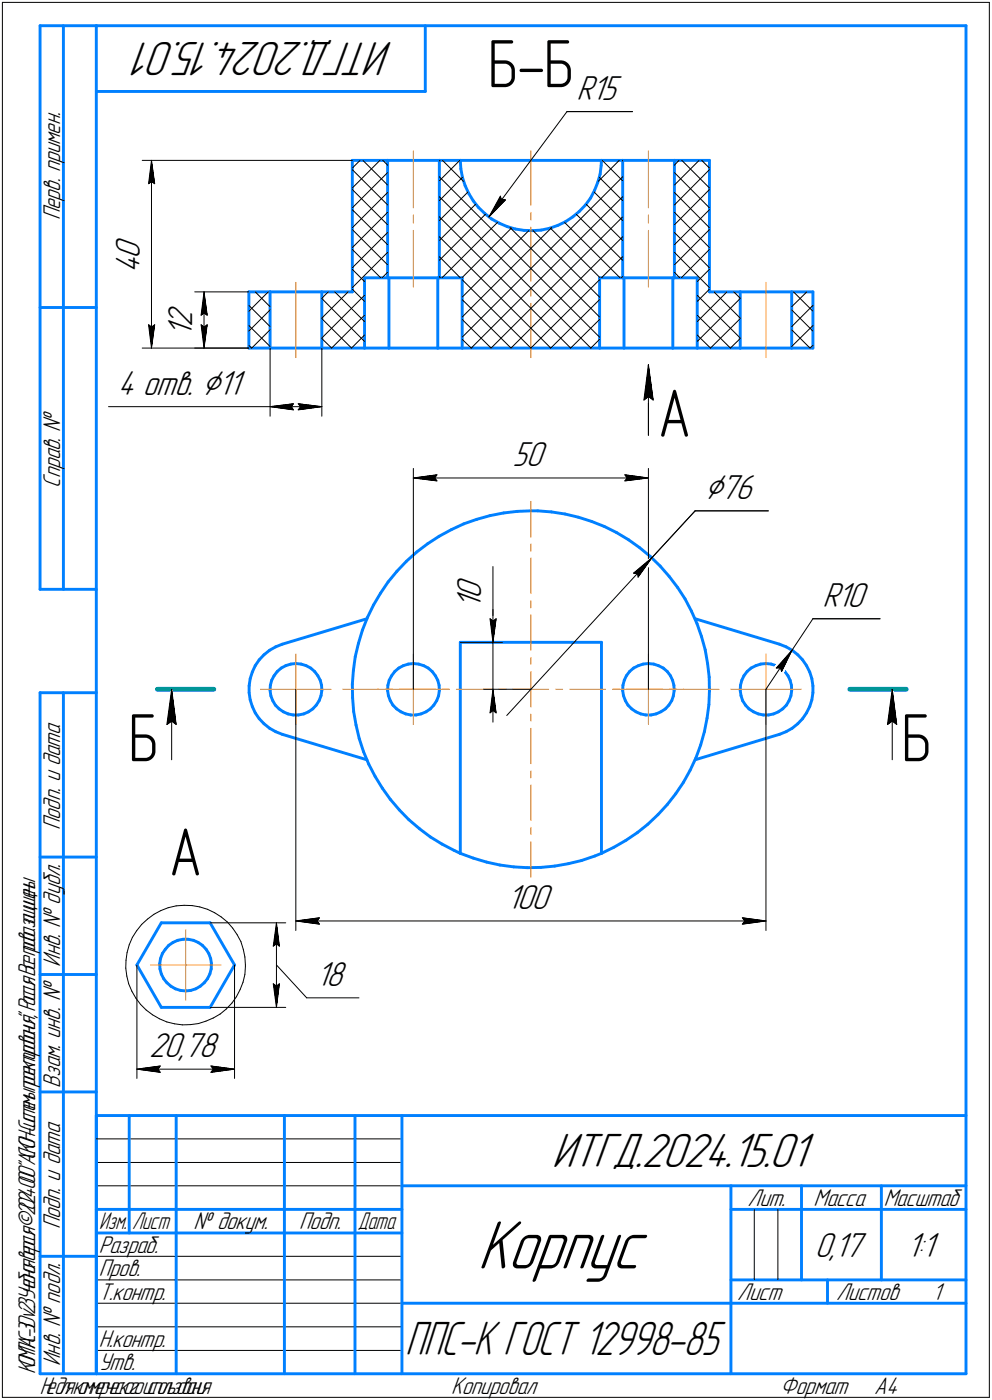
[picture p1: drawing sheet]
<svg xmlns="http://www.w3.org/2000/svg" width="211mm" height="298mm" viewBox="0 0 211 298" stroke-linecap="round" stroke-linejoin="round" font-family="sans-serif">
<defs><g id="words">
<text font-size="15.6" x="101.6" y="270.1">Корпус</text>
<g font-size="14.6">
<text x="103.8" y="18.6">Б-Б</text>
<text x="140" y="93">А</text>
<text x="27.4" y="162.1">Б</text>
<text x="191.8" y="162.1">Б</text>
<text x="35.9" y="186.4">А</text>
</g>
<g font-size="10.9">
<text x="83.6" y="9" transform="rotate(-180 83.6 9)">ИТГД.2024.15.01</text>
<text x="117.4" y="248.5">ИТГД.2024.15.01</text>
</g>
<text font-size="10.7" x="86.2" y="288.5">ППС-К ГОСТ 12998-85</text>
<text font-size="8.5" x="149.9" y="106.2">⌀76</text>
<g font-size="7.8">
<text x="122.6" y="21.2">R15</text>
<text x="29.7" y="58.2" transform="rotate(-90 29.7 58.2)">4</text>
<text x="29.7" y="55" transform="rotate(-90 29.7 55)">0</text>
<text x="40.9" y="71.7" transform="rotate(-90 40.9 71.7)">1</text>
<text x="40.9" y="69.6" transform="rotate(-90 40.9 69.6)">2</text>
<text x="25.1" y="84">4 отв. ⌀11</text>
<text x="109.1" y="99.2">50</text>
<text x="102.4" y="129.8" transform="rotate(-90 102.4 129.8)">1</text>
<text x="102.4" y="127.6" transform="rotate(-90 102.4 127.6)">0</text>
<text x="175" y="129.2">R10</text>
<text x="107.8" y="193.6">100</text>
<text x="67.3" y="209.9">18</text>
<text x="31.7" y="225.1">20,78</text>
<text x="173.3" y="267.5">0,17</text>
<text x="192.9" y="267.5">1:1</text>
</g>
<g font-size="5.5">
<text x="12.8" y="46.9" transform="rotate(-90 12.8 46.9)">Перв. примен.</text>
<text x="12.8" y="103.8" transform="rotate(-90 12.8 103.8)">Справ. №</text>
<text x="12.8" y="176.7" transform="rotate(-90 12.8 176.7)">Подп. и дата</text>
<text x="12.8" y="205.8" transform="rotate(-90 12.8 205.8)">Инв. № дубл.</text>
<text x="12.8" y="231.6" transform="rotate(-90 12.8 231.6)">Взам. инв. №</text>
<text x="159.1" y="256.8">Лит.</text>
<text x="173.1" y="256.8">Масса</text>
<text x="12.8" y="261.7" transform="rotate(-90 12.8 261.7)">Подп. и дата</text>
<text x="41.2" y="261.8">№ докум.</text>
<text x="63.6" y="261.8">Подп.</text>
<text x="21" y="266.8">Разраб.</text>
<text x="21" y="271.8">Пров.</text>
<text x="21" y="276.8">Т.контр.</text>
<text x="156.9" y="276.8">Лист</text>
<text x="177.9" y="276.8">Листов</text>
<text x="198.4" y="276.8">1</text>
<text x="21" y="286.8">Н.контр.</text>
<text x="12.8" y="290.8" transform="rotate(-90 12.8 290.8)">Инв. № подл.</text>
<text x="21" y="291.8">Утв.</text>
<text x="96" y="296.8">Копировал</text>
<text x="166" y="296.8">Формат</text>
<text x="186" y="296.8">A4</text>
</g>
<g font-size="5.4">
<text x="188" y="256.8">Масштаб</text>
<text x="21.1" y="261.8">Изм.</text>
<text x="28.1" y="261.8">Лист</text>
<text x="76.1" y="261.8">Дата</text>
<text x="7.5" y="292.5" transform="rotate(-90 7.5 292.5)">КОМПАС-3Dv23Учебнаяверсия©2024ООО&quot;АСКОН-Системыпроектирования&quot;,Россия.Всеправазащищены.</text>
<text x="8.5" y="296.7">Недлякоммерческогоиспользования</text>
</g>
</g></defs>
<g fill="none" stroke="#0080ff" stroke-width=".62">
<path d="M8.5 5.5v120zM8.5 5.5h12zM13.5 5.5v120zM20.5 5.5v287zM20.5 5.5h185zM20.5 19.5h70zM90.5 5.5v14zM205.5 5.5v287zM75 34.1v28zM75 34.1h7.5zM82.5 34.1h11zM82.5 34.1v25.1z"/>
<path d="M93.5 34.1h4.4zM93.5 34.1v25.1zM97.9 34.1h30.1zM97.9 34.1l.1 1.9zM98 36l.4 1.8zM98.4 37.8l.5 1.7zM98.9 39.5l.8 1.7zM127.2 38.8l-.7 1.7zM127.7 37.1l-.5 1.7zM127.9 35.2l-.2 1.9zM128 34.1h4.5zM128 34.1l-.1 1.1z"/>
<path d="M132.5 34.1h11zM132.5 34.1v25.1zM143.5 34.1v25.1zM143.5 34.1h7.4zM150.9 34.1v28zM77.6 59.2v14.9zM77.6 59.2h4.9zM82.5 59.2h11zM82.7 59.2v14.9zM93.1 59.2v14.9zM93.5 59.2h4.8zM98.3 59.2v14.9z"/>
<path d="M99.7 41.2l1 1.6zM100.7 42.8l1.1 1.4zM101.8 44.2l1.4 1.3zM103.2 45.5l1.4 1.1zM104.6 46.6l1.6 .9zM106.2 47.5l1.7 .8zM107.9 48.3l1.8 .5zM109.7 48.8l1.8 .3zM111.5 49.1h1.8zM113.3 49.1l1.8-.1zM115.1 49l1.9-.4zM117 48.6l1.7-.6z"/>
<path d="M118.7 48l1.6-.8zM120.3 47.2l1.6-1zM121.9 46.2l1.4-1.2zM124.6 43.6l-1.3 1.4zM125.6 42.2l-1 1.4zM126.5 40.5l-.9 1.7zM127.6 59.2h4.9zM127.6 59.2v14.9zM132.5 59.2h11zM132.8 59.2v14.9zM143.1 59.2v14.9zM143.5 59.2h4.8z"/>
<path d="M148.3 59.2v14.9zM8.5 65.5h12zM52.9 74.1h4.6zM52.9 62.1h4.6zM52.9 62.1v12zM57.5 74.1h11zM57.5 62.1h11zM57.5 62.1v12zM68.5 74.1h9.1zM68.5 62.1v12zM68.5 62.1h6.5zM77.6 74.1h5.1z"/>
<path d="M82.7 74.1h10.4zM93.1 74.1h5.2zM98.3 74.1h29.3zM127.6 74.1h5.2zM132.8 74.1h10.3zM143.1 74.1h5.2zM148.3 74.1h9.2zM150.9 62.1h6.6zM157.5 74.1h10.9zM157.5 62.1h10.9zM157.5 62.1v12zM168.4 62.1h4.5z"/>
<path d="M168.4 74.1h4.5zM168.4 62.1v12zM172.9 62.1v12zM86.5 119.5l2.2-2zM86.5 119.5l-2.1 2.1zM88.7 117.5l2.3-1.7zM91 115.8l2.4-1.6zM93.4 114.2l2.6-1.4zM96 112.8l2.7-1.3zM98.7 111.5l2.7-.9zM101.4 110.6l2.9-.8zM104.3 109.8l2.8-.6z"/>
<path d="M107.1 109.2l2.9-.3zM110 108.9l2.9-.1zM112.9 108.8h1.5zM114.4 108.8l2.9 .2zM117.3 109l2.9 .4zM120.2 109.4l2.8 .7zM123 110.1l2.9 .9zM125.9 111l2.7 1.1zM128.6 112.1l2.6 1.3zM131.2 113.4l2.5 1.5zM133.7 114.9l2.4 1.7zM136.1 116.6l2.2 1.9z"/>
<path d="M138.3 118.5l2.1 2zM8.5 125.5h12zM56.2 139.4l1.1-.9zM56.2 139.4l-1.1 1.1zM57.3 138.5l1.3-.8zM58.6 137.7l1.5-.5zM60.1 137.2l18-5.5zM75.6 139.8l-.4 2.9zM76.3 137l-.7 2.8zM77.1 134.2l-.8 2.8zM78.2 131.5l-1.1 2.7zM79.5 128.8l-1.3 2.7z"/>
<path d="M80.9 126.3l-1.4 2.5zM82.6 123.9l-1.7 2.4zM84.4 121.6l-1.8 2.3zM97.9 136.8v44.9zM97.9 136.8h30.1zM128 136.8v44.9zM140.4 120.5l2 2.2zM142.4 122.7l1.8 2.4zM144.2 125.1l1.5 2.4zM145.7 127.5l1.4 2.6zM147.1 130.1l1.2 2.7zM147.9 131.7l17.9 5.5z"/>
<path d="M148.3 132.8l.9 2.7zM149.2 135.5l.8 2.8zM150 138.3l.5 3zM165.8 137.2l1.4 .5zM167.2 137.7l1.3 .8zM168.5 138.5l1.2 .9zM169.7 139.4l1 1.1zM8.5 147.5v145zM8.5 147.5h12zM13.5 147.5v145zM53 146v1.5zM53 147.5l.2 1.5z"/>
<path d="M53.2 144.5l-.2 1.5zM53.2 149l.5 1.4zM53.7 143.1l-.5 1.4zM53.7 150.4l.6 1.4zM54.3 141.7l-.6 1.4zM54.3 151.8l.8 1.2zM55.1 140.5l-.8 1.2zM55.1 153l1.1 1.1zM56.2 154.1l1.1 1zM57.3 155.1l1.3 .7zM57.5 147l.1 1.2zM57.5 145.9v1.1z"/>
<path d="M57.6 148.2l.4 1zM57.8 144.8l-.3 1.1zM58 149.2l.6 .9zM58.3 143.9l-.5 .9zM58.6 150.1l.8 .8zM58.6 155.8l1.5 .6zM59 143l.8-.8zM59 143l-.7 .9zM59.4 150.9l.9 .7zM59.8 142.2l1-.5zM60.1 156.4l18 5.4zM60.3 151.6l1 .4z"/>
<path d="M60.8 141.7l1.1-.3zM61.3 152l1.1 .2zM61.9 141.4l1-.1zM62.4 152.2h1.1zM62.9 141.3l1.2 .1zM63.5 152.2l1.1-.2zM64.1 141.4l1 .3zM64.6 152l1-.4zM65.1 141.7l1 .5zM65.6 151.6l.9-.7zM66.1 142.2l.8 .8zM66.9 143l.7 .9z"/>
<path d="M67.3 150.1l-.8 .8zM67.6 143.9l.5 .9zM67.9 149.2l-.6 .9zM68.1 144.8l.3 1.1zM68.3 148.1l-.4 1.1zM68.4 145.9l.1 1.1zM68.5 147l-.2 1.1zM75 145.7v2.9zM75 148.6l.2 2.9zM75.2 142.7l-.2 3zM75.2 151.5l.5 2.9zM75.7 154.4l.7 2.9z"/>
<path d="M76.4 157.3l.9 2.7zM82.5 147l.1 1.1zM82.5 145.9v1.1zM82.6 148.1l.4 1.1zM82.8 144.8l-.3 1.1zM83 149.2l.6 .9zM83.3 143.9l-.5 .9zM83.6 150.1l.8 .8zM84 143l-.7 .9zM84 143l.8-.8zM84.4 150.9l.9 .7zM84.8 142.2l1-.5z"/>
<path d="M85.3 151.6l1 .4zM85.8 141.7l1.1-.3zM86.3 152l1.1 .2zM86.9 141.4l1-.1zM87.4 152.2h1.1zM87.9 141.3l1.2 .1zM88.5 152.2l1.1-.2zM89.1 141.4l1 .3zM89.6 152l1-.4zM90.1 141.7l1 .5zM90.6 151.6l1-.7zM91.1 142.2l.8 .8z"/>
<path d="M91.9 143l.7 .9zM92.3 150.1l-.7 .8zM92.6 143.9l.5 .9zM92.9 149.2l-.6 .9zM93.1 144.8l.3 1.1zM93.3 148.2l-.4 1zM93.4 145.9l.1 1.1zM93.5 147l-.2 1.2zM132.5 147l.1 1.1zM132.5 145.9v1.1zM132.6 148.1l.4 1.1zM132.8 144.8l-.3 1.1z"/>
<path d="M133 149.2l.6 .9zM133.3 143.9l-.5 .9zM133.6 150.1l.8 .8zM133.9 143l-.6 .9zM133.9 143l.9-.8zM134.4 150.9l.9 .7zM134.8 142.2l1-.5zM135.3 151.6l1 .4zM135.8 141.7l1-.3zM136.3 152l1.1 .2zM136.8 141.4l1.2-.1zM137.4 152.2h1.1z"/>
<path d="M138 141.3l1.1 .1zM138.5 152.2l1.1-.2zM139.1 141.4l1 .3zM139.6 152l1-.4zM140.1 141.7l1 .5zM140.6 151.6l1-.7zM141.1 142.2l.9 .8zM142 143l.6 .9zM142.3 150.1l-.7 .8zM142.6 143.9l.5 .9zM142.9 149.2l-.6 .9zM143.1 144.8l.3 1.1z"/>
<path d="M143.3 148.2l-.4 1zM143.4 145.9v1.1zM143.4 147l-.1 1.2zM149.1 158.6l-1 2.8zM149.9 155.8l-.8 2.8zM150.4 152.9l-.5 2.9zM150.5 141.3l.4 2.9zM150.8 150l-.4 2.9zM150.9 144.2v2.9zM150.9 147.1l-.1 2.9zM157.5 147l.1 1.1zM157.5 145.9v1.1z"/>
<path d="M157.6 148.1l.4 1.1zM157.8 144.8l-.3 1.1zM158 149.2l.6 .9zM158.3 143.9l-.5 .9zM158.6 150.1l.7 .8zM158.9 143l-.6 .9zM158.9 143l.9-.8zM159.3 150.9l1 .7zM159.8 142.2l1-.5zM160.3 151.6l1 .4zM160.8 141.7l1-.3zM161.3 152l1.1 .2z"/>
<path d="M161.8 141.4l1.2-.1zM162.4 152.2h1.1zM163 141.3l1.1 .1zM163.5 152.2l1.1-.2zM164.1 141.4l1 .3zM164.6 152l1-.4zM165.1 141.7l1 .5zM165.6 151.6l.9-.7zM165.8 156.4l1.4-.6zM166.1 142.2l.9 .8zM167 143l.6 .9zM167.2 155.8l1.3-.7z"/>
<path d="M167.3 150.1l-.8 .8zM167.6 143.9l.5 .9zM167.9 149.2l-.6 .9zM168.1 144.8l.3 1.1zM168.3 148.2l-.4 1zM168.4 145.9v1.1zM168.4 147l-.1 1.2zM168.5 155.1l1.2-1zM170.7 140.5l.9 1.2zM170.7 153l-1 1.1zM171.6 141.7l.7 1.4zM171.6 151.8l-.9 1.2z"/>
<path d="M172.3 143.1l.4 1.4zM172.3 150.4l-.7 1.4zM172.7 144.5l.2 1.5zM172.7 149l-.4 1.4zM172.9 146v1.5zM172.9 147.5l-.2 1.5zM77.3 160l1.2 2.7zM78.5 162.7l1.3 2.6zM79.8 165.3l1.5 2.5zM81.3 167.8l1.7 2.4zM83 170.2l1.9 2.2zM84.9 172.4l2.1 2.1z"/>
<path d="M87 174.5l2.2 1.9zM89.2 176.4l2.4 1.8zM91.6 178.2l2.4 1.5zM94 179.7l2.6 1.4zM133.2 178.9l2.4-1.6zM135.6 177.3l2.2-1.8zM137.8 175.5l2.2-2zM142 171.3l-2 2.2zM143.8 169l-1.8 2.3zM145.4 166.6l-1.6 2.4zM146.8 164l-1.4 2.6zM147.9 161.8l17.9-5.4z"/>
<path d="M148.1 161.4l-1.3 2.6zM8.5 182.5h12zM34.3 196.5l-5.2 9zM34.3 196.5h10.4zM38.9 200h1.1zM40 200l1.1 .2zM44.7 196.5l5.2 9zM96.6 181.1l1.3 .6zM97.9 181.7l2.8 1zM100.7 182.7l2.8 .9zM103.5 183.6l2.8 .6zM106.3 184.2l3 .4z"/>
<path d="M109.3 184.6l2.9 .1zM112.2 184.7h2.9zM115.1 184.7l2.9-.3zM118 184.4l2.9-.5zM120.9 183.9l2.8-.7zM123.7 183.2l2.8-.9zM126.5 182.3l1.5-.6zM128 181.7l2.6-1.3zM130.6 180.4l2.6-1.5zM8.5 207.5h12zM29.1 205.5l5.2 9zM34 205.2v1.1z"/>
<path d="M34 206.3l.3 1.1zM34.1 204.1l-.1 1.1zM34.3 214.5h10.4zM34.3 207.4l.5 1zM34.5 203l-.4 1.1zM34.8 208.4l.7 .8zM35.2 202.1l-.7 .9zM35.5 209.2l.9 .8zM35.9 201.3l.9-.6zM35.9 201.3l-.7 .8zM36.4 210l.9 .5zM36.8 200.7l1-.5z"/>
<path d="M37.3 210.5l1.1 .4zM37.8 200.2l1.1-.2zM38.4 210.9l1.1 .1zM39.5 211l1.1-.1zM40.6 210.9l1.1-.4zM41.1 200.2l1.1 .5zM41.7 210.5l.9-.5zM42.2 200.7l.9 .6zM42.6 210l.9-.8zM43.1 201.3l.8 .8zM43.9 202.1l.5 .9zM44.1 208.4l-.6 .8z"/>
<path d="M44.4 203l.4 1.1zM44.6 207.4l-.5 1zM44.8 204.1l.2 1.1zM44.9 206.3l-.3 1.1zM45 205.2l-.1 1.1zM49.9 205.5l-5.2 9zM8.5 232.5h12zM20.5 237.5h185zM20.5 237.5v55zM27.5 237.5v25zM37.5 237.5v55zM60.5 237.5v55z"/>
<path d="M75.5 237.5v55zM85.5 237.5v55zM20.5 257.5h65zM85.5 252.5h120zM155.5 252.5v40zM155.5 257.5h15zM170.5 252.5v20zM170.5 257.5h35zM187.5 252.5v20zM8.5 267.5h12zM20.5 262.5h65zM85.5 277.5h70z"/>
<path d="M155.5 277.5h50zM155.5 272.5h50zM176.1 272.5v5zM8.5 292.5h12zM20.5 292.5h185z"/>
</g>
<g fill="none" stroke="#ff8000" stroke-width=".21">
<path d="M87.9 32.1v12.2zM112.9 32.1v11.6zM138 32.1v12.2zM87.9 45.8v1.7zM87.9 49.1v12zM112.9 48.4v11.5zM112.9 45.2v1.6zM138 45.8v1.7zM138 49.1v12zM62.9 60.1v16zM112.9 64.6v11.5zM112.9 61.4v1.7z"/>
<path d="M163 60.1v16zM112.9 106.7v7.7zM112.9 115.8v1.5zM112.9 118.8v7.6zM62.9 139.2v7.6zM87.9 139.2v7.6zM112.9 127.9v1.5zM112.9 130.9v7.6zM112.9 140v1.4zM138 139.2v7.6zM163 139.2v7.6zM55.4 146.8h7.5z"/>
<path d="M62.9 146.8h7.5zM62.9 146.8v7.5zM72.9 146.8h7.6zM80.4 146.8h7.5zM82 146.8h1.5zM85 146.8h7.6zM87.9 146.8h7.5zM87.9 146.8v7.5zM94.1 146.8h1.5zM97.1 146.8h7.5zM106.2 146.8h1.5zM109.2 146.8h3.7z"/>
<path d="M112.9 146.8h3.8zM112.9 155.1v7.5zM112.9 152.1v1.4zM112.9 146.8v3.7zM112.9 143v3.8zM118.3 146.8h1.4zM121.2 146.8h7.6zM130.3 146.8h1.5zM130.4 146.8h7.6zM133.3 146.8h7.6zM138 146.8h7.5zM138 146.8v7.5z"/>
<path d="M142.4 146.8h1.5zM145.4 146.8h7.6zM155.4 146.8h7.6zM163 146.8h7.5zM163 146.8v7.5zM112.9 179.2v7.6zM112.9 176.2v1.5zM112.9 167.1v7.6zM112.9 164.1v1.5zM39.5 198v7.5zM32 205.5h7.5zM39.5 205.5h7.5z"/>
<path d="M39.5 205.5v7.5z"/>
</g>
<path d="M33.5 146.8h12zM180.8 146.8h12z" fill="none" stroke="#009696" stroke-width="1"/>
<g fill="none" stroke="#000" stroke-width=".21">
<path d="M.5 .5v297zM.5 .5h210zM210.5 .5v297zM30.3 34.1h44.7zM31.6 39.1l.6-.4zM32.2 34.1l.7 5zM32.2 38.7l.7 .4zM32.2 34.1l-.6 5zM32.2 34.1v40zM75 35.8l1.6-1.7zM75 36.1l7.5 7.5zM77.2 34.1l5.3 5.3z"/>
<path d="M81.4 34.1l1.1 1.1zM93.5 34.3l.1-.2zM93.5 37.6l34.1 34.2zM94.1 34.1l4.5 4.5zM97.8 34.1l-4.3 4.4zM98.4 37.8l-4.9 4.9zM120.6 23.8h14zM120.6 23.8l-16.6 22.4zM127.5 37.8l5 4.9zM128.1 34.1l4.4 4.4zM131.7 34.1l-4.4 4.5zM132.4 34.1l.1 .2z"/>
<path d="M143.5 39.4l5.2-5.3zM143.5 36.7l7.4 7.6zM144.4 34.1l-.9 1.1zM145.1 34.1l5.8 5.9zM149.3 34.1l1.6 1.7zM150.9 36.1l-7.4 7.5zM75 57l7.5-7.5zM75 52.7l7.5-7.5zM75 48.5l7.5-7.5zM75 44.3l7.5-7.6zM75 40l5.8-5.9zM75 40.4l7.5 7.5z"/>
<path d="M75 44.6l7.5 7.5zM75 48.9l7.5 7.5zM75 53.1l6 6.1zM75 57.3l2.6 2.6zM81.3 59.2l1.2-1.2zM93.5 55.4l9.8-9.8zM93.5 51.2l7.7-7.7zM93.5 47l6.1-6.1zM93.5 41.9l32.2 32.2zM93.5 46.2l27.9 27.9zM93.5 50.4l23.7 23.7zM93.5 54.6l4.4 4.6z"/>
<path d="M93.5 58.9l.2 .3zM94 59.2l11.8-11.8zM98.3 59.5l14.6 14.6zM106.5 41.8l-2.5 4.4zM106.5 41.8l.2 .8zM106.7 42.6h.8zM107.5 42.6l-3.5 3.6zM108.5 48.4l19.1 19.1zM108.8 48.5l-10.5 10.7zM113.4 49.1l14.2 14.2zM117.1 48.5l10.6 10.7zM117.4 48.4l-19.1 19.1z"/>
<path d="M120.1 47.4l11.8 11.8zM122.6 45.6l9.9 9.8zM124.7 43.5l7.8 7.7zM126.4 40.9l6.1 6.1zM128 59.2l4.5-4.6zM132.2 59.2l.3-.3zM143.5 52.1l7.4-7.5zM143.5 41l7.4 7.5zM143.5 45.2l7.4 7.5zM143.5 49.5l7.4 7.5zM143.5 53.7l7.4 7.5zM143.5 58l1.1 1.2z"/>
<path d="M148.3 59.9l2.6-2.6zM150.9 53.1l-6 6.1zM150.9 48.9l-7.4 7.5zM150.9 40.4l-7.4 7.5zM30.3 74.1h22.6zM31.6 69.1l.6 5zM31.6 69.1l.6 .6zM32.2 69.7l.7-.6zM32.9 69.1l-.7 5zM41.4 62.1h11.5zM41.4 74.1h11.5zM42.8 67.1l.6-.4z"/>
<path d="M42.8 69.1l.6 5zM42.8 69.1l.6 .6zM43.4 62.1l.7 5zM43.4 66.7l.7 .4zM43.4 62.1l-.6 5zM43.4 69.7l.7-.6zM43.4 62.1v12zM44.1 69.1l-.7 5zM52.9 70.5l4.6-4.5zM52.9 66.3l4.2-4.2zM52.9 65l4.6 4.5zM52.9 69.3l4.6 4.5z"/>
<path d="M52.9 73.5l.7 .6zM53.6 74.1l3.9-3.9zM54.3 62.1l3.2 3.2zM57.5 74.1v14.5zM68.5 72l9.1-9.1zM68.5 67.7l5.6-5.6zM68.5 63.5l1.3-1.4zM68.5 63.6l9.1 9.1zM68.5 67.8l6.3 6.3zM68.5 72.1l2.1 2zM68.5 74.1v14.5zM71.2 62.1l6.4 6.4z"/>
<path d="M74.8 74.1l2.8-2.8zM75 61.2l7.5-7.5zM75 61.6l2.6 2.6zM77.6 67.1l-7 7zM98.3 71.8l34.2-34.2zM98.3 63.3l14.2-14.2zM98.3 63.8l10.4 10.3zM98.3 68l6.2 6.1zM98.3 72.2l1.9 1.9zM100.2 74.1l32.3-32.2zM104.5 74.1l28-27.9zM108.7 74.1l23.8-23.7z"/>
<path d="M112.9 74.1l14.7-14.6zM117.2 74.1l10.4-10.3zM121.4 74.1l6.2-6.1zM125.7 74.1l1.9-1.9zM138 77.7v15zM138 77.7l1 7.5zM138 77.7l-1 7.5zM148.3 72.7l9.2-9.1zM148.3 64.2l2.6-2.6zM148.3 62.9l9.2 9.1zM148.3 67.1l7.1 7zM148.3 71.3l2.9 2.8z"/>
<path d="M151.2 74.1l6.3-6.3zM151.9 62.1l5.6 5.6zM154.7 62.1l-6.4 6.4zM155.4 74.1l2.1-2zM156.1 62.1l1.4 1.4zM168.4 73.8l4.5-4.5zM168.4 65.3l3.2-3.2zM168.4 66l4.5 4.5zM168.4 70.2l3.9 3.9zM168.8 62.1l4.1 4.2zM172.3 74.1l.6-.6zM172.9 65l-4.5 4.5z"/>
<path d="M23.1 86.6h34.4zM57.5 86.6l4.9-.6zM57.5 86.6l4.9 .7zM57.5 86.6h11zM62 86.6l.4 .7zM62.4 86l-.4 .6zM63.4 87.3l5.1-.7zM63.4 86l.6 .6zM63.4 86l5.1 .6zM64 86.6l-.6 .7zM87.9 99.7v47.1zM137 85.2l1-.8z"/>
<path d="M138 99.7v47.1zM138 84.4l1 .8zM87.9 101.8l5.1-.7zM87.9 101.8l5.1 .6zM87.9 101.8h50.1zM92.5 101.8l.5 .6zM93 101.1l-.5 .7zM132.9 102.4l5.1-.6zM132.9 101.1l.5 .7zM132.9 101.1l5.1 .7zM133.4 101.8l-.5 .6zM138.7 118.8l-3 4.1z"/>
<path d="M138.7 118.8l-30.9 33.5zM147.9 108.8l-9.2 10zM147.9 108.8h15.6zM97.9 136.8h9zM104.3 131.7l.6 .5zM104.3 131.7l.6 5.1zM104.9 131.7v5.1zM104.9 120.6v11.1zM104.9 132.2l.7-.5zM104.9 129.8v7zM104.9 136.8v10zM105.6 131.7l-.7 5.1z"/>
<path d="M134.8 122l.8 .1zM134.8 122l3.9-3.2zM135.6 122.1l.1 .8zM168.5 138.5l-2.2 4.5zM168.5 138.5l-3.3 3.7zM168.5 138.5l-5.5 8.3zM172.9 131.7l-4.4 6.8zM172.9 131.7h14.3zM35.5 154.3l1-.8zM36.5 146.8l1 7.5zM36.5 153.5l1 .8zM36.5 146.8l-1 7.5z"/>
<path d="M36.5 146.8v15zM62.9 146.8v51.3zM102.9 146.8h10zM104.3 151.8l.6-.5zM104.9 146.8l-.6 5zM104.9 151.3l.7 .5zM104.9 146.8l.7 5zM104.9 146.8v7zM163 146.8v51.3zM165.2 142.2h.8zM166 142.2l.3 .8zM188.8 154.3l1-.8z"/>
<path d="M189.8 146.8l1 7.5zM189.8 153.5l1 .8zM189.8 146.8l-1 7.5zM189.8 146.8v15zM28.2 199.6l-.7 1.6zM29.1 198.2l-.9 1.4zM30.1 196.8l1.3-1.1zM30.1 196.8l-1 1.4zM31.4 195.7l1.3-1zM32.7 194.7l1.5-.8zM34.2 193.9l1.6-.6zM35.8 193.3l1.7-.4z"/>
<path d="M37.5 192.9l1.7-.1zM39.2 192.8h1.7zM40.9 192.8l1.6 .3zM42.5 193.1l1.6 .5zM44.1 193.6l1.6 .7zM44.7 196.5h16.1zM45.7 194.3l1.4 .9zM47.1 195.2l1.3 1.1zM48.4 196.3l1.1 1.3zM49.5 197.6l1 1.4zM50.5 199l.8 1.5zM58.8 196.5l.6 5z"/>
<path d="M58.8 196.5l-.7 5zM58.8 196.5v18zM62.9 196.1l5.1-.7zM62.9 196.1l5.1 .7zM62.9 196.1h100.1zM67.5 196.1l.5 .7zM68 195.4l-.5 .7zM157.9 196.8l5.1-.7zM157.9 195.4l.5 .7zM157.9 195.4l5.1 .7zM158.4 196.1l-.5 .7zM26.8 206.1l.2 1.7z"/>
<path d="M26.8 204.4v1.7zM27 207.8l.4 1.7zM27 202.8l-.2 1.6zM27.4 209.5l.7 1.5zM27.5 201.2l-.5 1.6zM28.1 211l.8 1.5zM28.9 212.5l1 1.4zM29.1 205.5v24.1zM29.9 213.9l1.2 1.2zM31.1 215.1l1.4 1zM32.5 216.1l1.4 .8zM33.9 216.9l1.6 .7z"/>
<path d="M35.5 217.6l1.6 .4zM37.1 218l1.7 .2zM38.8 218.2h1.7zM40.5 218.2l1.7-.3zM42.2 217.9l1.6-.5zM43.8 217.4l1.6-.7zM44.7 214.5h16.1zM45.4 216.7l1.4-.8zM46.8 215.9l1.3-1.1zM49.3 213.6l-1.2 1.2zM49.9 205.5v24.1zM50.3 212.2l-1 1.4z"/>
<path d="M51.1 210.7l-.8 1.5zM51.3 200.5l.5 1.6zM51.7 209.1l-.6 1.6zM51.8 202.1l.3 1.7zM52.1 203.8l.1 1.7zM52.1 207.5l-.4 1.6zM52.2 205.8l-.1 1.7zM52.2 205.5v.3zM58.1 201.5l.7-.6zM58.1 209.5l.7 5zM58.1 209.5l.7 .5zM58.8 205.5l6.4 7z"/>
<path d="M58.8 200.9l.6 .6zM58.8 210l.6-.5zM59.4 209.5l-.6 5zM65.2 212.5h11.2zM29.1 227.6l5-.6zM29.1 227.6l5 .7zM29.1 227.6h20.8zM33.6 227.6l.5 .7zM34.1 227l-.5 .6zM44.9 228.3l5-.7zM44.9 227l.5 .6zM44.9 227l5 .6z"/>
<path d="M45.4 227.6l-.5 .7zM20.5 247.5h65zM20.5 252.5h65zM20.5 242.5h65zM160.5 257.5v15zM165.5 257.5v15zM20.5 267.5h65zM20.5 272.5h65zM20.5 277.5h65zM.5 297.5h210zM20.5 282.5h65zM20.5 287.5h65z"/>
</g>
<g fill="#fff" stroke="#fff" stroke-width=".21">
<path d="M27.4 150.9h6.3zM27.4 150.9h6.3zM27.4 151h6.3zM27.4 151h6.3zM27.4 151.1h6.3zM27.4 151.2h6.3zM27.4 151.2h6.3zM27.4 151.3h6.3zM27.4 151.3h6.3zM27.4 151.4h6.3zM27.4 151.4h6.3zM27.4 151.5h6.3zM27.4 151.6h6.3zM27.4 151.6h6.3zM27.4 151.7h6.3zM27.4 151.7h6.3zM27.4 151.8h6.3zM27.4 151.8h6.3zM27.4 151.9h6.3zM27.4 151.9h6.3zM27.4 152h6.3zM27.4 152.1h6.3zM27.4 152.1h6.3zM27.4 152.2h6.3zM27.4 152.2h6.3zM27.4 152.3h6.3zM27.4 152.3h6.3zM27.4 152.4h6.3zM27.4 152.5h6.3zM27.4 152.5h6.3zM27.4 152.6h6.3zM27.4 152.6h6.3zM27.4 152.7h6.3zM27.4 152.7h6.3zM27.4 152.8h6.3zM27.4 152.9h6.3zM27.4 152.9h6.3zM27.4 153h6.3zM27.4 153h6.3zM27.4 153.1h6.3zM27.4 153.1h6.3zM27.4 153.2h6.3zM27.4 153.2h6.3zM27.4 153.3h6.3zM27.4 153.4h6.3zM27.4 153.4h6.3zM27.4 153.5h6.3zM27.4 153.5h6.3zM27.4 153.6h6.3zM27.4 153.6h6.3zM27.4 153.7h6.3zM27.4 153.8h6.3zM27.4 153.8h6.3zM27.4 153.9h6.3zM27.4 153.9h6.3zM27.4 154h6.3zM27.4 154h6.3zM27.4 154.1h6.3zM27.4 154.1h6.3zM27.4 154.2h6.3zM27.4 154.3h6.3zM27.4 154.3h6.3zM27.4 154.4h6.3zM27.4 154.4h6.3zM27.4 154.5h6.3zM27.4 154.5h6.3zM27.4 154.6h6.3zM27.4 154.7h6.3zM27.4 154.7h6.3zM27.4 154.8h6.3zM27.4 154.8h6.3zM27.4 154.9h6.3zM27.4 154.9h6.3zM27.4 155h6.3zM27.4 155.1h6.3zM27.4 155.1h6.3zM27.4 155.2h6.3zM27.4 155.2h6.3zM27.4 155.3h6.3zM27.4 155.3h6.3zM27.4 155.4h6.3zM27.4 155.4h6.3zM27.4 155.5h6.3zM27.4 155.6h6.3zM27.4 155.6h6.3zM27.4 155.7h6.3zM27.4 155.7h6.3zM27.4 155.8h6.3zM27.4 155.8h6.3zM27.4 155.9h6.3zM27.4 156h6.3zM27.4 156h6.3zM27.4 156.1h6.3zM27.4 156.1h6.3zM27.4 156.2h6.3zM27.4 156.2h6.3zM27.4 156.3h6.3zM27.4 156.4h6.3zM27.4 156.4h6.3zM27.4 156.5h6.3zM27.4 156.5h6.3zM27.4 156.6h6.3zM27.4 156.6h6.3zM27.4 156.7h6.3zM27.4 156.7h6.3zM27.4 156.8h6.3zM27.4 156.9h6.3zM27.4 156.9h6.3zM27.4 157h6.3zM27.4 157h6.3zM27.4 157.1h6.3zM27.4 157.1h6.3zM27.4 157.2h6.3zM27.4 157.3h6.3zM27.4 157.3h6.3zM27.4 157.4h6.3zM27.4 157.4h6.3zM27.4 157.5h6.3zM27.4 157.5h6.3zM27.4 157.6h6.3zM27.4 157.6h6.3zM27.4 157.7h6.3zM27.4 157.8h6.3zM27.4 157.8h6.3zM27.4 157.9h6.3zM27.4 157.9h6.3zM27.4 158h6.3zM27.4 158h6.3zM27.4 158.1h6.3zM27.4 158.2h6.3zM27.4 158.2h6.3zM27.4 158.3h6.3zM27.4 158.3h6.3zM27.4 158.4h6.3zM27.4 158.4h6.3zM27.4 158.5h6.3zM27.4 158.6h6.3zM27.4 158.6h6.3zM27.4 158.7h6.3zM27.4 158.7h6.3zM27.4 158.8h6.3zM27.4 158.8h6.3zM27.4 158.9h6.3zM27.4 158.9h6.3zM27.4 159h6.3zM27.4 159.1h6.3zM27.4 159.1h6.3zM27.4 159.2h6.3zM27.4 159.2h6.3zM27.4 159.3h6.3zM27.4 159.3h6.3zM27.4 159.4h6.3zM27.4 159.5h6.3zM27.4 159.5h6.3zM27.4 159.6h6.3zM27.4 159.6h6.3zM27.4 159.7h6.3zM27.4 159.7h6.3zM27.4 159.8h6.3zM27.4 159.9h6.3zM27.4 159.9h6.3zM27.4 160h6.3zM27.4 160h6.3zM27.4 160.1h6.3zM27.4 160.1h6.3zM27.4 160.2h6.3zM27.4 160.2h6.3zM27.4 160.3h6.3zM27.4 160.4h6.3zM27.4 160.4h6.3zM27.4 160.5h6.3zM27.4 160.5h6.3zM27.4 160.6h6.3zM27.4 160.6h6.3zM27.4 160.7h6.3zM27.4 160.8h6.3zM27.4 160.8h6.3zM27.4 160.9h6.3zM27.4 160.9h6.3zM27.4 161h6.3zM27.4 161h6.3zM27.4 161.1h6.3zM27.4 161.1h6.3zM27.4 161.2h6.3zM27.4 161.3h6.3zM27.4 161.3h6.3zM27.4 161.4h6.3zM27.4 161.4h6.3zM27.4 161.5h6.3zM27.4 161.5h6.3zM27.4 161.6h6.3zM27.4 161.7h6.3zM27.4 161.7h6.3zM27.4 161.8h6.3zM27.4 161.8h6.3zM27.4 161.9h6.3zM27.4 161.9h6.3zM27.4 162h6.3zM27.4 162.1h6.3zM27.4 162.1h6.3zM27.4 162.2h6.3zM27.4 162.2h6.3zM27.4 162.3h6.3zM27.4 162.3h6.3zM27.4 162.4h6.3zM27.4 162.4h6.3zM27.4 162.5h6.3zM27.4 162.6h6.3zM27.4 162.6h6.3zM27.4 162.7h6.3zM27.4 162.7h6.3zM27.4 162.8h6.3zM27.4 162.8h6.3zM27.4 162.9h6.3zM27.4 163h6.3zM27.4 163h6.3zM27.4 163.1h6.3zM27.4 163.1h6.3zM27.4 163.2h6.3zM27.4 163.2h6.3zM27.4 163.3h6.3zM27.4 163.4h6.3zM27.4 163.4h6.3zM27.4 163.5h6.3zM27.4 163.5h6.3zM27.4 163.6h6.3zM27.4 163.6h6.3zM27.4 163.7h6.3zM27.4 163.7h6.3zM27.4 163.8h6.3zM27.4 163.9h6.3zM27.4 163.9h6.3zM27.4 164h6.3zM27.4 164h6.3zM27.4 164.1h6.3zM27.4 164.1h6.3zM27.4 164.2h6.3zM27.4 164.3h6.3zM27.4 164.3h6.3zM27.4 164.4h6.3zM27.4 164.4h6.3zM27.4 164.5h6.3zM27.4 164.5h6.3zM27.4 164.6h6.3zM27.4 164.6h6.3zM27.4 164.7h6.3zM27.4 164.8h6.3zM27.4 164.8h6.3zM27.4 164.9h6.3zM27.4 164.9h6.3zM27.4 165h6.3zM27.4 165h6.3zM27.4 165.1h6.3z"/>
<path d="M191.8 150.9h6.4zM191.8 150.9h6.4zM191.8 151h6.4zM191.8 151h6.4zM191.8 151.1h6.4zM191.8 151.2h6.4zM191.8 151.2h6.4zM191.8 151.3h6.4zM191.8 151.3h6.4zM191.8 151.4h6.4zM191.8 151.4h6.4zM191.8 151.5h6.4zM191.8 151.6h6.4zM191.8 151.6h6.4zM191.8 151.7h6.4zM191.8 151.7h6.4zM191.8 151.8h6.4zM191.8 151.8h6.4zM191.8 151.9h6.4zM191.8 151.9h6.4zM191.8 152h6.4zM191.8 152.1h6.4zM191.8 152.1h6.4zM191.8 152.2h6.4zM191.8 152.2h6.4zM191.8 152.3h6.4zM191.8 152.3h6.4zM191.8 152.4h6.4zM191.8 152.5h6.4zM191.8 152.5h6.4zM191.8 152.6h6.4zM191.8 152.6h6.4zM191.8 152.7h6.4zM191.8 152.7h6.4zM191.8 152.8h6.4zM191.8 152.9h6.4zM191.8 152.9h6.4zM191.8 153h6.4zM191.8 153h6.4zM191.8 153.1h6.4zM191.8 153.1h6.4zM191.8 153.2h6.4zM191.8 153.2h6.4zM191.8 153.3h6.4zM191.8 153.4h6.4zM191.8 153.4h6.4zM191.8 153.5h6.4zM191.8 153.5h6.4zM191.8 153.6h6.4zM191.8 153.6h6.4zM191.8 153.7h6.4zM191.8 153.8h6.4zM191.8 153.8h6.4zM191.8 153.9h6.4zM191.8 153.9h6.4zM191.8 154h6.4zM191.8 154h6.4zM191.8 154.1h6.4zM191.8 154.1h6.4zM191.8 154.2h6.4zM191.8 154.3h6.4zM191.8 154.3h6.4zM191.8 154.4h6.4zM191.8 154.4h6.4zM191.8 154.5h6.4zM191.8 154.5h6.4zM191.8 154.6h6.4zM191.8 154.7h6.4zM191.8 154.7h6.4zM191.8 154.8h6.4zM191.8 154.8h6.4zM191.8 154.9h6.4zM191.8 154.9h6.4zM191.8 155h6.4zM191.8 155.1h6.4zM191.8 155.1h6.4zM191.8 155.2h6.4zM191.8 155.2h6.4zM191.8 155.3h6.4zM191.8 155.3h6.4zM191.8 155.4h6.4zM191.8 155.4h6.4zM191.8 155.5h6.4zM191.8 155.6h6.4zM191.8 155.6h6.4zM191.8 155.7h6.4zM191.8 155.7h6.4zM191.8 155.8h6.4zM191.8 155.8h6.4zM191.8 155.9h6.4zM191.8 156h6.4zM191.8 156h6.4zM191.8 156.1h6.4zM191.8 156.1h6.4zM191.8 156.2h6.4zM191.8 156.2h6.4zM191.8 156.3h6.4zM191.8 156.4h6.4zM191.8 156.4h6.4zM191.8 156.5h6.4zM191.8 156.5h6.4zM191.8 156.6h6.4zM191.8 156.6h6.4zM191.8 156.7h6.4zM191.8 156.7h6.4zM191.8 156.8h6.4zM191.8 156.9h6.4zM191.8 156.9h6.4zM191.8 157h6.4zM191.8 157h6.4zM191.8 157.1h6.4zM191.8 157.1h6.4zM191.8 157.2h6.4zM191.8 157.3h6.4zM191.8 157.3h6.4zM191.8 157.4h6.4zM191.8 157.4h6.4zM191.8 157.5h6.4zM191.8 157.5h6.4zM191.8 157.6h6.4zM191.8 157.6h6.4zM191.8 157.7h6.4zM191.8 157.8h6.4zM191.8 157.8h6.4zM191.8 157.9h6.4zM191.8 157.9h6.4zM191.8 158h6.4zM191.8 158h6.4zM191.8 158.1h6.4zM191.8 158.2h6.4zM191.8 158.2h6.4zM191.8 158.3h6.4zM191.8 158.3h6.4zM191.8 158.4h6.4zM191.8 158.4h6.4zM191.8 158.5h6.4zM191.8 158.6h6.4zM191.8 158.6h6.4zM191.8 158.7h6.4zM191.8 158.7h6.4zM191.8 158.8h6.4zM191.8 158.8h6.4zM191.8 158.9h6.4zM191.8 158.9h6.4zM191.8 159h6.4zM191.8 159.1h6.4zM191.8 159.1h6.4zM191.8 159.2h6.4zM191.8 159.2h6.4zM191.8 159.3h6.4zM191.8 159.3h6.4zM191.8 159.4h6.4zM191.8 159.5h6.4zM191.8 159.5h6.4zM191.8 159.6h6.4zM191.8 159.6h6.4zM191.8 159.7h6.4zM191.8 159.7h6.4zM191.8 159.8h6.4zM191.8 159.9h6.4zM191.8 159.9h6.4zM191.8 160h6.4zM191.8 160h6.4zM191.8 160.1h6.4zM191.8 160.1h6.4zM191.8 160.2h6.4zM191.8 160.2h6.4zM191.8 160.3h6.4zM191.8 160.4h6.4zM191.8 160.4h6.4zM191.8 160.5h6.4zM191.8 160.5h6.4zM191.8 160.6h6.4zM191.8 160.6h6.4zM191.8 160.7h6.4zM191.8 160.8h6.4zM191.8 160.8h6.4zM191.8 160.9h6.4zM191.8 160.9h6.4zM191.8 161h6.4zM191.8 161h6.4zM191.8 161.1h6.4zM191.8 161.1h6.4zM191.8 161.2h6.4zM191.8 161.3h6.4zM191.8 161.3h6.4zM191.8 161.4h6.4zM191.8 161.4h6.4zM191.8 161.5h6.4zM191.8 161.5h6.4zM191.8 161.6h6.4zM191.8 161.7h6.4zM191.8 161.7h6.4zM191.8 161.8h6.4zM191.8 161.8h6.4zM191.8 161.9h6.4zM191.8 161.9h6.4zM191.8 162h6.4zM191.8 162.1h6.4zM191.8 162.1h6.4zM191.8 162.2h6.4zM191.8 162.2h6.4zM191.8 162.3h6.4zM191.8 162.3h6.4zM191.8 162.4h6.4zM191.8 162.4h6.4zM191.8 162.5h6.4zM191.8 162.6h6.4zM191.8 162.6h6.4zM191.8 162.7h6.4zM191.8 162.7h6.4zM191.8 162.8h6.4zM191.8 162.8h6.4zM191.8 162.9h6.4zM191.8 163h6.4zM191.8 163h6.4zM191.8 163.1h6.4zM191.8 163.1h6.4zM191.8 163.2h6.4zM191.8 163.2h6.4zM191.8 163.3h6.4zM191.8 163.4h6.4zM191.8 163.4h6.4zM191.8 163.5h6.4zM191.8 163.5h6.4zM191.8 163.6h6.4zM191.8 163.6h6.4zM191.8 163.7h6.4zM191.8 163.7h6.4zM191.8 163.8h6.4zM191.8 163.9h6.4zM191.8 163.9h6.4zM191.8 164h6.4zM191.8 164h6.4zM191.8 164.1h6.4zM191.8 164.1h6.4zM191.8 164.2h6.4zM191.8 164.3h6.4zM191.8 164.3h6.4zM191.8 164.4h6.4zM191.8 164.4h6.4zM191.8 164.5h6.4zM191.8 164.5h6.4zM191.8 164.6h6.4zM191.8 164.6h6.4zM191.8 164.7h6.4zM191.8 164.8h6.4zM191.8 164.8h6.4zM191.8 164.9h6.4zM191.8 164.9h6.4zM191.8 165h6.4zM191.8 165h6.4zM191.8 165.1h6.4z"/>
<path d="M36.5 146.9h.1zM36.5 147h.1zM36.4 147h.3zM36.4 147.1h.3zM36.4 147.2h.3zM36.4 147.2h.3zM36.4 147.3h.3zM36.3 147.3h.5zM36.3 147.4h.5zM36.2 147.4h.6zM36.2 147.5h.7zM36.2 147.5h.7zM36.2 147.6h.7zM36.1 147.7h.8zM36.1 147.7h.8zM36.1 147.8h.9zM36.1 147.8h.9zM36.1 147.9h.9zM36 147.9h1zM36 148h1zM36 148.1h1.1zM36 148.1h1.1zM36 148.2h1.1zM35.9 148.2h1.2zM35.9 148.3h1.2zM35.8 148.3h1.4zM35.8 148.4h1.4zM35.8 148.4h1.5zM35.8 148.5h1.5zM35.7 148.6h1.6zM35.7 148.6h1.6zM35.7 148.7h1.6zM35.7 148.7h1.6zM35.7 148.8h1.6zM35.7 148.8h1.6zM35.7 148.9h1.6zM35.7 149h1.6zM35.7 149h1.7zM35.7 149.1h1.7zM35.7 149.1h1.7zM35.7 149.2h1.7zM35.7 149.2h1.7zM35.7 149.3h1.7zM35.7 149.4h1.7zM35.7 149.4h1.7zM35.6 149.5h1.8zM35.6 149.5h1.8zM35.6 149.6h1.8zM35.6 149.6h1.8zM35.6 149.7h1.8zM35.6 149.7h1.8zM35.6 149.8h1.8zM35.6 149.9h1.8zM35.6 149.9h1.9zM35.6 150h1.9zM35.6 150h1.9zM35.6 150.1h1.9zM35.6 150.1h1.9zM35.6 150.2h1.9zM35.6 150.3h1.9zM35.6 150.3h1.9zM35.5 150.4h2zM35.5 150.4h2zM35.5 150.5h2zM35.5 150.5h2zM35.5 150.6h2zM35.5 150.7h2zM35.5 150.7h2zM35.5 150.8h2zM35.4 150.8h2.2zM35.4 150.9h2.2zM35.4 150.9h2.2zM35.4 151h2.2zM35.4 151h2.2zM35.4 151.1h2.2zM35.4 151.2h2.2zM35.4 151.2h2.2zM35.4 151.3h2.2zM35.4 151.3h2.2zM35.4 151.4h2.2zM35.4 151.4h2.2zM35.4 151.5h2.2zM35.4 151.6h2.2zM35.4 151.6h2.2zM35.3 151.7h2.3zM35.3 151.7h2.4zM35.3 151.8h2.4zM35.3 151.8h2.4zM35.3 151.9h2.4zM35.3 151.9h2.4zM35.3 152h2.4zM35.3 152.1h2.4zM35.3 152.1h2.5zM35.3 152.2h2.5zM35.3 152.2h2.5zM35.3 152.3h2.5zM35.3 152.3h2.5zM35.3 152.4h2.5zM35.3 152.5h2.5zM35.3 152.5h2.5zM35.2 152.6h2.6zM35.2 152.6h2.6zM35.2 152.7h2.6zM35.2 152.7h2.6zM35.2 152.8h2.6zM35.2 152.9h2.6zM35.2 152.9h2.6zM35.2 153h2.6zM35.2 153h2.7zM35.2 153.1h2.7zM35.2 153.1h2.7zM35.2 153.2h2.7zM35.2 153.2h2.7zM35.2 153.3h2.7zM35.2 153.4h2.7zM35.2 153.4h2.7zM35.1 153.5h2.8zM35.1 153.5h2.8zM35.1 153.6h2.8zM35.1 153.6h2.8zM35.1 153.7h2.8zM35.1 153.8h2.8zM35.1 153.8h2.8zM35.1 153.9h2.8zM35.1 153.9h2.9zM35.1 154h2.9zM35.1 154h2.9zM35.1 154.1h2.9zM35.1 154.1h2.9zM35.1 154.2h2.9zM35.1 154.3h2.9zM35.1 154.3h2.9zM35 154.4h3zM35 154.4h3zM35 154.5h3zM35 154.5h3zM35 154.6h3zM35 154.7h3zM35 154.7h3z"/>
<path d="M189.8 146.9h.1zM189.8 147h.1zM189.7 147h.3zM189.7 147.1h.3zM189.7 147.2h.3zM189.7 147.2h.3zM189.7 147.3h.3zM189.6 147.3h.5zM189.6 147.4h.5zM189.6 147.4h.5zM189.5 147.5h.7zM189.5 147.5h.7zM189.5 147.6h.7zM189.5 147.7h.7zM189.5 147.7h.7zM189.4 147.8h.9zM189.4 147.8h.9zM189.4 147.9h.9zM189.4 147.9h.9zM189.4 148h.9zM189.3 148.1h1.1zM189.3 148.1h1.1zM189.3 148.2h1.1zM189.3 148.2h1.1zM189.3 148.3h1.1zM189.2 148.3h1.3zM189.2 148.4h1.3zM189.1 148.4h1.5zM189.1 148.5h1.5zM189.1 148.6h1.5zM189.1 148.6h1.5zM189.1 148.7h1.5zM189.1 148.7h1.5zM189.1 148.8h1.5zM189.1 148.8h1.5zM189.1 148.9h1.5zM189.1 149h1.5zM189 149h1.7zM189 149.1h1.7zM189 149.1h1.7zM189 149.2h1.7zM189 149.2h1.7zM189 149.3h1.7zM189 149.4h1.7zM189 149.4h1.7zM189 149.5h1.7zM189 149.5h1.7zM189 149.6h1.7zM189 149.6h1.7zM189 149.7h1.7zM189 149.7h1.7zM188.9 149.8h1.8zM188.9 149.9h1.8zM188.9 149.9h1.9zM188.9 150h1.9zM188.9 150h1.9zM188.9 150.1h1.9zM188.9 150.1h1.9zM188.9 150.2h1.9zM188.9 150.3h1.9zM188.9 150.3h1.9zM188.9 150.4h1.9zM188.9 150.4h1.9zM188.9 150.5h1.9zM188.9 150.5h1.9zM188.9 150.6h1.9zM188.8 150.7h2zM188.8 150.7h2zM188.8 150.8h2zM188.8 150.8h2.1zM188.8 150.9h2.1zM188.8 150.9h2.1zM188.8 151h2.1zM188.8 151h2.1zM188.8 151.1h2.1zM188.8 151.2h2.1zM188.8 151.2h2.1zM188.8 151.3h2.2zM188.8 151.3h2.2zM188.8 151.4h2.2zM188.8 151.4h2.2zM188.7 151.5h2.3zM188.7 151.6h2.3zM188.7 151.6h2.3zM188.7 151.7h2.3zM188.7 151.7h2.3zM188.7 151.8h2.3zM188.7 151.8h2.3zM188.6 151.9h2.4zM188.6 151.9h2.4zM188.6 152h2.4zM188.6 152.1h2.4zM188.6 152.1h2.5zM188.6 152.2h2.5zM188.6 152.2h2.5zM188.6 152.3h2.5zM188.6 152.3h2.5zM188.6 152.4h2.5zM188.6 152.5h2.5zM188.6 152.5h2.5zM188.6 152.6h2.5zM188.6 152.6h2.5zM188.6 152.7h2.5zM188.5 152.7h2.6zM188.5 152.8h2.6zM188.5 152.9h2.6zM188.5 152.9h2.6zM188.5 153h2.6zM188.5 153h2.7zM188.5 153.1h2.7zM188.5 153.1h2.7zM188.5 153.2h2.7zM188.5 153.2h2.7zM188.5 153.3h2.7zM188.5 153.4h2.7zM188.5 153.4h2.7zM188.5 153.5h2.7zM188.4 153.5h2.8zM188.4 153.6h2.8zM188.4 153.6h2.8zM188.4 153.7h2.8zM188.4 153.8h2.8zM188.4 153.8h2.8zM188.4 153.9h2.8zM188.4 153.9h2.9zM188.4 154h2.9zM188.4 154h2.9zM188.4 154.1h2.9zM188.4 154.1h2.9zM188.4 154.2h2.9zM188.4 154.3h2.9zM188.4 154.3h2.9zM188.3 154.4h3zM188.3 154.4h3zM188.3 154.5h3zM188.3 154.5h3zM188.3 154.6h3zM188.3 154.7h3zM188.3 154.7h3z"/>
<path d="M168.4 138.6h.1zM168.3 138.6h.2zM168.2 138.7h.3zM168.1 138.7h.4zM168 138.8h.4zM167.9 138.9h.5zM167.9 138.9h.5zM167.8 139h.6zM167.7 139h.7zM167.6 139.1h.8zM167.5 139.1h.9zM167.4 139.2h1zM167.4 139.2h1zM167.2 139.3h1.2zM167.2 139.4h1.2zM167.1 139.4h1.2zM167 139.5h1.3zM166.9 139.5h1.4zM166.9 139.6h1.4zM166.8 139.6h1.5zM166.8 139.7h1.5zM166.7 139.8h1.6zM166.7 139.8h1.6zM166.6 139.9h1.7zM166.6 139.9h1.7zM166.5 140h1.8zM166.5 140h1.7zM166.5 140.1h1.7zM166.4 140.2h1.8zM166.3 140.2h1.9zM166.3 140.3h1.9zM166.2 140.3h1.9zM166.2 140.4h1.9zM166.1 140.4h2zM166.1 140.5h2zM166.1 140.5h1.9zM166 140.6h2zM165.9 140.7h2.1zM165.9 140.7h2.1zM165.8 140.8h2.1zM165.8 140.8h2.1zM165.7 140.9h2.2zM165.7 140.9h2.2zM165.7 141h2.1zM165.6 141.1h2.2zM165.6 141.1h2.2zM165.5 141.2h2.3zM165.4 141.2h2.3zM165.4 141.3h2.3zM165.3 141.3h2.3zM165.3 141.4h2.3zM165.3 141.4h2.3zM165.2 141.5h2.4zM165.2 141.6h2.3zM165.1 141.6h2.4zM165 141.7h2.5zM165 141.7h2.5zM164.9 141.8h2.5zM164.9 141.8h2.5zM164.9 141.9h2.5zM164.8 142h2.6zM164.8 142h2.5zM164.7 142.1h2.6zM164.6 142.1h2.6zM164.6 142.2h2.6zM164.5 142.2h2.7zM164.5 142.3h2.7zM164.4 142.4h2.7zM164.5 142.4h2.6zM164.6 142.5h2.5zM164.7 142.5h2.4zM164.8 142.6h2.2zM164.9 142.6h2.1zM164.9 142.7h2.1zM165 142.7h2zM165.1 142.8h1.8zM165.2 142.9h1.7zM165.3 142.9h1.5zM165.4 143h1.4zM165.4 143h1.4zM165.6 143.1h1.2zM165.6 143.1h1.1zM165.7 143.2h1zM165.8 143.3h.9zM165.9 143.3h.8zM165.9 143.4h.7zM166.1 143.4h.5zM166.1 143.5h.5zM166.2 143.5h.4zM166.3 143.6h.2zM166.4 143.7h.1z"/>
<path d="M175 123.6h10.3zM175 123.7h10.3zM175 123.7h10.3zM175 123.8h10.3zM175 123.8h10.3zM175 123.9h10.3zM175 124h10.3zM175 124h10.3zM175 124.1h10.3zM175 124.1h10.3zM175 124.2h10.3zM175 124.2h10.3zM175 124.3h10.3zM175 124.3h10.3zM175 124.4h10.3zM175 124.5h10.3zM175 124.5h10.3zM175 124.6h10.3zM175 124.6h10.3zM175 124.7h10.3zM175 124.7h10.3zM175 124.8h10.3zM175 124.9h10.3zM175 124.9h10.3zM175 125h10.3zM175 125h10.3zM175 125.1h10.3zM175 125.1h10.3zM175 125.2h10.3zM175 125.3h10.3zM175 125.3h10.3zM175 125.4h10.3zM175 125.4h10.3zM175 125.5h10.3zM175 125.5h10.3zM175 125.6h10.3zM175 125.6h10.3zM175 125.7h10.3zM175 125.8h10.3zM175 125.8h10.3zM175 125.9h10.3zM175 125.9h10.3zM175 126h10.3zM175 126h10.3zM175 126.1h10.3zM175 126.2h10.3zM175 126.2h10.3zM175 126.3h10.3zM175 126.3h10.3zM175 126.4h10.3zM175 126.4h10.3zM175 126.5h10.3zM175 126.5h10.3zM175 126.6h10.3zM175 126.7h10.3zM175 126.7h10.3zM175 126.8h10.3zM175 126.8h10.3zM175 126.9h10.3zM175 126.9h10.3zM175 127h10.3zM175 127.1h10.3zM175 127.1h10.3zM175 127.2h10.3zM175 127.2h10.3zM175 127.3h10.3zM175 127.3h10.3zM175 127.4h10.3zM175 127.5h10.3zM175 127.5h10.3zM175 127.6h10.3zM175 127.6h10.3zM175 127.7h10.3zM175 127.7h10.3zM175 127.8h10.3zM175 127.8h10.3zM175 127.9h10.3zM175 128h10.3zM175 128h10.3zM175 128.1h10.3zM175 128.1h10.3zM175 128.2h10.3zM175 128.2h10.3zM175 128.3h10.3zM175 128.4h10.3zM175 128.4h10.3zM175 128.5h10.3zM175 128.5h10.3zM175 128.6h10.3zM175 128.6h10.3zM175 128.7h10.3zM175 128.7h10.3zM175 128.8h10.3zM175 128.9h10.3zM175 128.9h10.3zM175 129h10.3zM175 129h10.3zM175 129.1h10.3zM175 129.1h10.3zM175 129.2h10.3zM175 129.3h10.3zM175 129.3h10.3zM175 129.4h10.3zM175 129.4h10.3zM175 129.5h10.3zM175 129.5h10.3zM175 129.6h10.3zM175 129.7h10.3zM175 129.7h10.3zM175 129.8h10.3zM175 129.8h10.3zM175 129.9h10.3zM175 129.9h10.3zM175 130h10.3zM175 130h10.3zM175 130.1h10.3zM175 130.2h10.3zM175 130.2h10.3zM175 130.3h10.3zM175 130.3h10.3zM175 130.4h10.3zM175 130.4h10.3zM175 130.5h10.3zM175 130.6h10.3zM175 130.6h10.3zM175 130.7h10.3zM175 130.7h10.3z"/>
<path d="M138.6 118.8h.1zM138.5 118.9h.2zM138.3 118.9h.3zM138.2 119h.4zM138.1 119h.5zM138 119.1h.6zM137.9 119.2h.7zM137.8 119.2h.7zM137.7 119.3h.8zM137.6 119.3h.9zM137.4 119.4h1.1zM137.3 119.4h1.2zM137.2 119.5h1.3zM137.1 119.5h1.3zM136.9 119.6h1.5zM136.9 119.7h1.4zM136.8 119.7h1.5zM136.8 119.8h1.5zM136.7 119.8h1.6zM136.6 119.9h1.7zM136.5 119.9h1.8zM136.5 120h1.7zM136.4 120.1h1.8zM136.4 120.1h1.8zM136.3 120.2h1.9zM136.2 120.2h2zM136.1 120.3h2zM136.1 120.3h2zM136 120.4h2.1zM135.9 120.5h2.2zM135.9 120.5h2.2zM135.8 120.6h2.2zM135.7 120.6h2.3zM135.6 120.7h2.4zM135.6 120.7h2.3zM135.5 120.8h2.4zM135.5 120.8h2.3zM135.4 120.9h2.4zM135.3 121h2.5zM135.2 121h2.5zM135.2 121.1h2.5zM135.1 121.1h2.6zM135 121.2h2.6zM135 121.2h2.6zM134.9 121.3h2.7zM134.8 121.4h2.7zM134.8 121.4h2.6zM134.7 121.5h2.7zM134.6 121.5h2.8zM134.6 121.6h2.7zM134.5 121.6h2.8zM134.5 121.7h2.8zM134.3 121.8h2.9zM134.3 121.8h2.9zM134.2 121.9h3zM134.2 121.9h2.9zM134.1 122h2.9zM134.2 122h2.8zM134.2 122.1h2.8zM134.3 122.1h2.6zM134.3 122.2h2.6zM134.4 122.3h2.5zM134.5 122.3h2.3zM134.5 122.4h2.3zM134.6 122.4h2.2zM134.6 122.5h2.1zM134.7 122.5h2zM134.7 122.6h2zM134.8 122.7h1.8zM134.8 122.7h1.7zM134.9 122.8h1.6zM135 122.8h1.5zM135.1 122.9h1.3zM135.1 122.9h1.3zM135.2 123h1.2zM135.2 123h1.1zM135.3 123.1h1zM135.4 123.2h.9zM135.4 123.2h.8zM135.5 123.3h.6zM135.5 123.3h.6zM135.6 123.4h.5zM135.6 123.4h.4zM135.7 123.5h.3zM135.7 123.6h.3zM135.8 123.6h.1z"/>
<path d="M149.9 100.5h11.6zM149.9 100.6h11.6zM149.9 100.6h11.6zM149.9 100.7h11.6zM149.9 100.8h11.6zM149.9 100.8h11.6zM149.9 100.9h11.6zM149.9 100.9h11.6zM149.9 101h11.6zM149.9 101h11.6zM149.9 101.1h11.6zM149.9 101.1h11.6zM149.9 101.2h11.6zM149.9 101.3h11.6zM149.9 101.3h11.6zM149.9 101.4h11.6zM149.9 101.4h11.6zM149.9 101.5h11.6zM149.9 101.5h11.6zM149.9 101.6h11.6zM149.9 101.7h11.6zM149.9 101.7h11.6zM149.9 101.8h11.6zM149.9 101.8h11.6zM149.9 101.9h11.6zM149.9 101.9h11.6zM149.9 102h11.6zM149.9 102.1h11.6zM149.9 102.1h11.6zM149.9 102.2h11.6zM149.9 102.2h11.6zM149.9 102.3h11.6zM149.9 102.3h11.6zM149.9 102.4h11.6zM149.9 102.4h11.6zM149.9 102.5h11.6zM149.9 102.6h11.6zM149.9 102.6h11.6zM149.9 102.7h11.6zM149.9 102.7h11.6zM149.9 102.8h11.6zM149.9 102.8h11.6zM149.9 102.9h11.6zM149.9 103h11.6zM149.9 103h11.6zM149.9 103.1h11.6zM149.9 103.1h11.6zM149.9 103.2h11.6zM149.9 103.2h11.6zM149.9 103.3h11.6zM149.9 103.3h11.6zM149.9 103.4h11.6zM149.9 103.5h11.6zM149.9 103.5h11.6zM149.9 103.6h11.6zM149.9 103.6h11.6zM149.9 103.7h11.6zM149.9 103.7h11.6zM149.9 103.8h11.6zM149.9 103.9h11.6zM149.9 103.9h11.6zM149.9 104h11.6zM149.9 104h11.6zM149.9 104.1h11.6zM149.9 104.1h11.6zM149.9 104.2h11.6zM149.9 104.3h11.6zM149.9 104.3h11.6zM149.9 104.4h11.6zM149.9 104.4h11.6zM149.9 104.5h11.6zM149.9 104.5h11.6zM149.9 104.6h11.6zM149.9 104.6h11.6zM149.9 104.7h11.6zM149.9 104.8h11.6zM149.9 104.8h11.6zM149.9 104.9h11.6zM149.9 104.9h11.6zM149.9 105h11.6zM149.9 105h11.6zM149.9 105.1h11.6zM149.9 105.2h11.6zM149.9 105.2h11.6zM149.9 105.3h11.6zM149.9 105.3h11.6zM149.9 105.4h11.6zM149.9 105.4h11.6zM149.9 105.5h11.6zM149.9 105.6h11.6zM149.9 105.6h11.6zM149.9 105.7h11.6zM149.9 105.7h11.6zM149.9 105.8h11.6zM149.9 105.8h11.6zM149.9 105.9h11.6zM149.9 105.9h11.6zM149.9 106h11.6zM149.9 106.1h11.6zM149.9 106.1h11.6zM149.9 106.2h11.6zM149.9 106.2h11.6zM149.9 106.3h11.6zM149.9 106.3h11.6zM149.9 106.4h11.6zM149.9 106.5h11.6zM149.9 106.5h11.6zM149.9 106.6h11.6zM149.9 106.6h11.6zM149.9 106.7h11.6zM149.9 106.7h11.6zM149.9 106.8h11.6zM149.9 106.8h11.6zM149.9 106.9h11.6zM149.9 107h11.6zM149.9 107h11.6zM149.9 107.1h11.6zM149.9 107.1h11.6zM149.9 107.2h11.6zM149.9 107.2h11.6zM149.9 107.3h11.6zM149.9 107.4h11.6zM149.9 107.4h11.6zM149.9 107.5h11.6zM149.9 107.5h11.6zM149.9 107.6h11.6zM149.9 107.6h11.6zM149.9 107.7h11.6z"/>
<path d="M109.1 93.6h7.7zM109.1 93.6h7.7zM109.1 93.7h7.7zM109.1 93.8h7.7zM109.1 93.8h7.7zM109.1 93.9h7.7zM109.1 93.9h7.7zM109.1 94h7.7zM109.1 94h7.7zM109.1 94.1h7.7zM109.1 94.1h7.7zM109.1 94.2h7.7zM109.1 94.3h7.7zM109.1 94.3h7.7zM109.1 94.4h7.7zM109.1 94.4h7.7zM109.1 94.5h7.7zM109.1 94.5h7.7zM109.1 94.6h7.7zM109.1 94.7h7.7zM109.1 94.7h7.7zM109.1 94.8h7.7zM109.1 94.8h7.7zM109.1 94.9h7.7zM109.1 94.9h7.7zM109.1 95h7.7zM109.1 95.1h7.7zM109.1 95.1h7.7zM109.1 95.2h7.7zM109.1 95.2h7.7zM109.1 95.3h7.7zM109.1 95.3h7.7zM109.1 95.4h7.7zM109.1 95.4h7.7zM109.1 95.5h7.7zM109.1 95.6h7.7zM109.1 95.6h7.7zM109.1 95.7h7.7zM109.1 95.7h7.7zM109.1 95.8h7.7zM109.1 95.8h7.7zM109.1 95.9h7.7zM109.1 96h7.7zM109.1 96h7.7zM109.1 96.1h7.7zM109.1 96.1h7.7zM109.1 96.2h7.7zM109.1 96.2h7.7zM109.1 96.3h7.7zM109.1 96.4h7.7zM109.1 96.4h7.7zM109.1 96.5h7.7zM109.1 96.5h7.7zM109.1 96.6h7.7zM109.1 96.6h7.7zM109.1 96.7h7.7zM109.1 96.7h7.7zM109.1 96.8h7.7zM109.1 96.9h7.7zM109.1 96.9h7.7zM109.1 97h7.7zM109.1 97h7.7zM109.1 97.1h7.7zM109.1 97.1h7.7zM109.1 97.2h7.7zM109.1 97.3h7.7zM109.1 97.3h7.7zM109.1 97.4h7.7zM109.1 97.4h7.7zM109.1 97.5h7.7zM109.1 97.5h7.7zM109.1 97.6h7.7zM109.1 97.6h7.7zM109.1 97.7h7.7zM109.1 97.8h7.7zM109.1 97.8h7.7zM109.1 97.9h7.7zM109.1 97.9h7.7zM109.1 98h7.7zM109.1 98h7.7zM109.1 98.1h7.7zM109.1 98.2h7.7zM109.1 98.2h7.7zM109.1 98.3h7.7zM109.1 98.3h7.7zM109.1 98.4h7.7zM109.1 98.4h7.7zM109.1 98.5h7.7zM109.1 98.6h7.7zM109.1 98.6h7.7zM109.1 98.7h7.7zM109.1 98.7h7.7zM109.1 98.8h7.7zM109.1 98.8h7.7zM109.1 98.9h7.7zM109.1 98.9h7.7zM109.1 99h7.7zM109.1 99.1h7.7zM109.1 99.1h7.7zM109.1 99.2h7.7zM109.1 99.2h7.7zM109.1 99.3h7.7zM109.1 99.3h7.7zM109.1 99.4h7.7zM109.1 99.5h7.7zM109.1 99.5h7.7zM109.1 99.6h7.7zM109.1 99.6h7.7zM109.1 99.7h7.7zM109.1 99.7h7.7zM109.1 99.8h7.7zM109.1 99.9h7.7zM109.1 99.9h7.7zM109.1 100h7.7zM109.1 100h7.7zM109.1 100.1h7.7zM109.1 100.1h7.7zM109.1 100.2h7.7zM109.1 100.2h7.7zM109.1 100.3h7.7zM109.1 100.4h7.7zM109.1 100.4h7.7zM109.1 100.5h7.7zM109.1 100.5h7.7zM109.1 100.6h7.7zM109.1 100.6h7.7zM109.1 100.7h7.7z"/>
<path d="M93 100.6h.5zM92.6 100.6h.9zM92.1 100.7h1.4zM91.6 100.8h1.9zM91.2 100.8h2.3zM90.7 100.9h2.8zM90.3 100.9h3.2zM89.7 101h3.8zM89.6 101h3.9zM89.5 101.1h4zM89.4 101.1h4.1zM89.2 101.2h4.3zM89.1 101.3h4.4zM89 101.3h4.5zM88.8 101.4h4.7zM88.7 101.4h4.8zM88.6 101.5h4.9zM88.5 101.5h5zM88.3 101.6h5.2zM88.2 101.7h5.3zM88.1 101.7h5.4zM87.9 101.8h5.6zM88.1 101.8h5.4zM88.2 101.9h5.3zM88.4 101.9h5.1zM88.5 102h5zM88.7 102.1h4.8zM88.8 102.1h4.7zM89 102.2h4.5zM89.1 102.2h4.4zM89.2 102.3h4.3zM89.4 102.3h4.1zM89.5 102.4h4zM89.6 102.4h3.9zM89.7 102.5h3.8zM90.3 102.6h3.2zM90.7 102.6h2.8zM91.2 102.7h2.3zM91.6 102.7h1.9zM92.1 102.8h1.4zM92.6 102.8h.9zM93 102.9h.5z"/>
<path d="M132.5 100.6h.5zM132.5 100.6h.9zM132.5 100.7h1.4zM132.5 100.8h1.8zM132.5 100.8h2.3zM132.5 100.9h2.7zM132.5 100.9h3.2zM132.5 101h3.6zM132.5 101h3.8zM132.5 101.1h3.9zM132.5 101.1h4zM132.5 101.2h4.2zM132.5 101.3h4.3zM132.5 101.3h4.4zM132.5 101.4h4.5zM132.5 101.4h4.7zM132.5 101.5h4.8zM132.5 101.5h4.9zM132.5 101.6h5.1zM132.5 101.7h5.2zM132.5 101.7h5.3zM132.5 101.8h5.5zM132.5 101.8h5.3zM132.5 101.9h5.2zM132.5 101.9h5.1zM132.5 102h4.9zM132.5 102.1h4.8zM132.5 102.1h4.7zM132.5 102.2h4.5zM132.5 102.2h4.4zM132.5 102.3h4.2zM132.5 102.3h4.1zM132.5 102.4h3.9zM132.5 102.4h3.8zM132.5 102.5h3.6zM132.5 102.6h3.2zM132.5 102.6h2.7zM132.5 102.7h2.3zM132.5 102.7h1.8zM132.5 102.8h1.4zM132.5 102.8h.9zM132.5 102.9h.5z"/>
<path d="M107.8 188h10.3zM107.8 188h10.3zM107.8 188.1h10.3zM107.8 188.1h10.3zM107.8 188.2h10.3zM107.8 188.2h10.3zM107.8 188.3h10.3zM107.8 188.4h10.3zM107.8 188.4h10.3zM107.8 188.5h10.3zM107.8 188.5h10.3zM107.8 188.6h10.3zM107.8 188.6h10.3zM107.8 188.7h10.3zM107.8 188.8h10.3zM107.8 188.8h10.3zM107.8 188.9h10.3zM107.8 188.9h10.3zM107.8 189h10.3zM107.8 189h10.3zM107.8 189.1h10.3zM107.8 189.1h10.3zM107.8 189.2h10.3zM107.8 189.3h10.3zM107.8 189.3h10.3zM107.8 189.4h10.3zM107.8 189.4h10.3zM107.8 189.5h10.3zM107.8 189.5h10.3zM107.8 189.6h10.3zM107.8 189.7h10.3zM107.8 189.7h10.3zM107.8 189.8h10.3zM107.8 189.8h10.3zM107.8 189.9h10.3zM107.8 189.9h10.3zM107.8 190h10.3zM107.8 190h10.3zM107.8 190.1h10.3zM107.8 190.2h10.3zM107.8 190.2h10.3zM107.8 190.3h10.3zM107.8 190.3h10.3zM107.8 190.4h10.3zM107.8 190.4h10.3zM107.8 190.5h10.3zM107.8 190.6h10.3zM107.8 190.6h10.3zM107.8 190.7h10.3zM107.8 190.7h10.3zM107.8 190.8h10.3zM107.8 190.8h10.3zM107.8 190.9h10.3zM107.8 191h10.3zM107.8 191h10.3zM107.8 191.1h10.3zM107.8 191.1h10.3zM107.8 191.2h10.3zM107.8 191.2h10.3zM107.8 191.3h10.3zM107.8 191.3h10.3zM107.8 191.4h10.3zM107.8 191.5h10.3zM107.8 191.5h10.3zM107.8 191.6h10.3zM107.8 191.6h10.3zM107.8 191.7h10.3zM107.8 191.7h10.3zM107.8 191.8h10.3zM107.8 191.9h10.3zM107.8 191.9h10.3zM107.8 192h10.3zM107.8 192h10.3zM107.8 192.1h10.3zM107.8 192.1h10.3zM107.8 192.2h10.3zM107.8 192.2h10.3zM107.8 192.3h10.3zM107.8 192.4h10.3zM107.8 192.4h10.3zM107.8 192.5h10.3zM107.8 192.5h10.3zM107.8 192.6h10.3zM107.8 192.6h10.3zM107.8 192.7h10.3zM107.8 192.8h10.3zM107.8 192.8h10.3zM107.8 192.9h10.3zM107.8 192.9h10.3zM107.8 193h10.3zM107.8 193h10.3zM107.8 193.1h10.3zM107.8 193.2h10.3zM107.8 193.2h10.3zM107.8 193.3h10.3zM107.8 193.3h10.3zM107.8 193.4h10.3zM107.8 193.4h10.3zM107.8 193.5h10.3zM107.8 193.5h10.3zM107.8 193.6h10.3zM107.8 193.7h10.3zM107.8 193.7h10.3zM107.8 193.8h10.3zM107.8 193.8h10.3zM107.8 193.9h10.3zM107.8 193.9h10.3zM107.8 194h10.3zM107.8 194.1h10.3zM107.8 194.1h10.3zM107.8 194.2h10.3zM107.8 194.2h10.3zM107.8 194.3h10.3zM107.8 194.3h10.3zM107.8 194.4h10.3zM107.8 194.5h10.3zM107.8 194.5h10.3zM107.8 194.6h10.3zM107.8 194.6h10.3zM107.8 194.7h10.3zM107.8 194.7h10.3zM107.8 194.8h10.3zM107.8 194.8h10.3zM107.8 194.9h10.3zM107.8 195h10.3zM107.8 195h10.3z"/>
<path d="M68.1 194.9h.4zM67.7 195h.8zM67.2 195h1.3zM66.8 195.1h1.7zM66.4 195.1h2.1zM66 195.2h2.5zM65.6 195.2h2.9zM65.2 195.3h3.3zM64.7 195.4h3.8zM64.6 195.4h3.9zM64.5 195.5h4zM64.3 195.5h4.2zM64.2 195.6h4.3zM64.1 195.6h4.4zM64 195.7h4.5zM63.8 195.7h4.7zM63.7 195.8h4.8zM63.5 195.9h5zM63.4 195.9h5.1zM63.2 196h5.3zM63.1 196h5.4zM62.9 196.1h5.6zM63.1 196.1h5.4zM63.2 196.2h5.3zM63.4 196.3h5.1zM63.5 196.3h5zM63.7 196.4h4.8zM63.8 196.4h4.7zM64 196.5h4.5zM64.1 196.5h4.4zM64.2 196.6h4.3zM64.3 196.7h4.2zM64.5 196.7h4zM64.6 196.8h3.9zM64.7 196.8h3.8zM65.2 196.9h3.3zM65.6 196.9h2.9zM66 197h2.5zM66.4 197h2.1zM66.8 197.1h1.7zM67.2 197.2h1.3zM67.7 197.2h.8zM68.1 197.3h.4z"/>
<path d="M157.5 194.9h.4zM157.5 195h.8zM157.5 195h1.2zM157.5 195.1h1.6zM157.5 195.1h2.1zM157.5 195.2h2.5zM157.5 195.2h2.9zM157.5 195.3h3.3zM157.5 195.4h3.6zM157.5 195.4h3.8zM157.5 195.5h3.9zM157.5 195.5h4.1zM157.5 195.6h4.2zM157.5 195.6h4.4zM157.5 195.7h4.5zM157.5 195.7h4.7zM157.5 195.8h4.8zM157.5 195.9h4.9zM157.5 195.9h5.1zM157.5 196h5.2zM157.5 196h5.3zM157.5 196.1h5.5zM157.5 196.1h5.3zM157.5 196.2h5.2zM157.5 196.3h5.1zM157.5 196.3h4.9zM157.5 196.4h4.8zM157.5 196.4h4.7zM157.5 196.5h4.5zM157.5 196.5h4.4zM157.5 196.6h4.2zM157.5 196.7h4.1zM157.5 196.7h3.9zM157.5 196.8h3.8zM157.5 196.8h3.6zM157.5 196.9h3.3zM157.5 196.9h2.9zM157.5 197h2.5zM157.5 197h2.1zM157.5 197.1h1.6zM157.5 197.2h1.2zM157.5 197.2h.8zM157.5 197.3h.4z"/>
<path d="M96.7 122.7h7.2zM96.7 122.7h7.2zM96.7 122.8h7.2zM96.7 122.8h7.2zM96.7 122.9h7.2zM96.7 122.9h7.2zM96.7 123h7.2zM96.7 123h7.2zM96.7 123.1h7.2zM96.7 123.2h7.2zM96.7 123.2h7.2zM96.7 123.3h7.2zM96.7 123.3h7.2zM96.7 123.4h7.2zM96.7 123.4h7.2zM96.7 123.5h7.2zM96.7 123.6h7.2zM96.7 123.6h7.2zM96.7 123.7h7.2zM96.7 123.7h7.2zM96.7 123.8h7.2zM96.7 123.8h7.2zM96.7 123.9h7.2zM96.7 124h7.2zM96.7 124h7.2zM96.7 124.1h7.2zM96.7 124.1h7.2zM96.7 124.2h7.2zM96.7 124.2h7.2zM96.7 124.3h7.2zM96.7 124.3h7.2zM96.7 124.4h7.2zM96.7 124.5h7.2zM96.7 124.5h7.2zM96.7 124.6h7.2zM96.7 124.6h7.2zM96.7 124.7h7.2zM96.7 124.7h7.2zM96.7 124.8h7.2zM96.7 124.9h7.2zM96.7 124.9h7.2zM96.7 125h7.2zM96.7 125h7.2zM96.7 125.1h7.2zM96.7 125.1h7.2zM96.7 125.2h7.2zM96.7 125.3h7.2zM96.7 125.3h7.2zM96.7 125.4h7.2zM96.7 125.4h7.2zM96.7 125.5h7.2zM96.7 125.5h7.2zM96.7 125.6h7.2zM96.7 125.6h7.2zM96.7 125.7h7.2zM96.7 125.8h7.2zM96.7 125.8h7.2zM96.7 125.9h7.2zM96.7 125.9h7.2zM96.7 126h7.2zM96.7 126h7.2zM96.7 126.1h7.2zM96.7 126.2h7.2zM96.7 126.2h7.2zM96.7 126.3h7.2zM96.7 126.3h7.2zM96.7 126.4h7.2zM96.7 126.4h7.2zM96.7 126.5h7.2zM96.7 126.5h7.2zM96.7 126.6h7.2zM96.7 126.7h7.2zM96.7 126.7h7.2zM96.7 126.8h7.2zM96.7 126.8h7.2zM96.7 126.9h7.2zM96.7 126.9h7.2zM96.7 127h7.2zM96.7 127.1h7.2zM96.7 127.1h7.2zM96.7 127.2h7.2zM96.7 127.2h7.2zM96.7 127.3h7.2zM96.7 127.3h7.2zM96.7 127.4h7.2zM96.7 127.5h7.2zM96.7 127.5h7.2zM96.7 127.6h7.2zM96.7 127.6h7.2zM96.7 127.7h7.2zM96.7 127.7h7.2zM96.7 127.8h7.2zM96.7 127.8h7.2zM96.7 127.9h7.2zM96.7 128h7.2zM96.7 128h7.2zM96.7 128.1h7.2zM96.7 128.1h7.2zM96.7 128.2h7.2zM96.7 128.2h7.2zM96.7 128.3h7.2zM96.7 128.4h7.2zM96.7 128.4h7.2zM96.7 128.5h7.2zM96.7 128.5h7.2zM96.7 128.6h7.2zM96.7 128.6h7.2zM96.7 128.7h7.2zM96.7 128.7h7.2zM96.7 128.8h7.2zM96.7 128.9h7.2zM96.7 128.9h7.2zM96.7 129h7.2zM96.7 129h7.2zM96.7 129.1h7.2zM96.7 129.1h7.2zM96.7 129.2h7.2zM96.7 129.3h7.2zM96.7 129.3h7.2zM96.7 129.4h7.2zM96.7 129.4h7.2zM96.7 129.5h7.2zM96.7 129.5h7.2zM96.7 129.6h7.2zM96.7 129.7h7.2zM96.7 129.7h7.2z"/>
<path d="M104.8 146.9h.2zM104.8 147h.2zM104.8 147h.2zM104.8 147.1h.2zM104.8 147.2h.2zM104.7 147.2h.4zM104.7 147.3h.4zM104.6 147.3h.6zM104.6 147.4h.6zM104.6 147.4h.6zM104.6 147.5h.6zM104.6 147.5h.6zM104.5 147.6h.8zM104.5 147.7h.8zM104.5 147.7h.8zM104.5 147.8h.8zM104.5 147.8h.8zM104.4 147.9h1zM104.4 147.9h1zM104.4 148h1zM104.4 148.1h1zM104.4 148.1h1zM104.3 148.2h1.2zM104.3 148.2h1.2zM104.3 148.3h1.2zM104.3 148.3h1.3zM104.3 148.4h1.3zM104.2 148.4h1.4zM104.2 148.5h1.4zM104.1 148.6h1.5zM104.1 148.6h1.6zM104.1 148.7h1.6zM104.1 148.7h1.6zM104.1 148.8h1.6zM104.1 148.8h1.6zM104.1 148.9h1.6zM104.1 149h1.6zM104.1 149h1.6zM104.1 149.1h1.6zM104.1 149.1h1.6zM104.1 149.2h1.6zM104.1 149.2h1.6zM104.1 149.3h1.6zM104.1 149.4h1.6zM104 149.4h1.8zM104 149.5h1.8zM104 149.5h1.8zM104 149.6h1.8zM104 149.6h1.8zM104 149.7h1.8zM104 149.7h1.8zM104 149.8h1.8zM104 149.9h1.8zM104 149.9h1.8zM104 150h1.8zM104 150h1.8zM104 150.1h1.8zM104 150.1h1.8zM104 150.2h1.8zM103.9 150.3h2zM103.9 150.3h2zM103.9 150.4h2zM103.9 150.4h2zM103.9 150.5h2zM103.9 150.5h2zM103.9 150.6h2zM103.9 150.7h2zM103.9 150.7h2zM103.9 150.8h2zM103.9 150.8h2zM103.9 150.9h2zM103.9 150.9h2zM103.9 151h2zM103.8 151h2.1zM103.8 151.1h2.2zM103.8 151.2h2.2zM103.8 151.2h2.2zM103.8 151.3h2.2zM103.8 151.3h2.2zM103.8 151.4h2.2zM103.8 151.4h2.2zM103.7 151.5h2.4zM103.7 151.6h2.4zM103.7 151.6h2.4zM103.7 151.7h2.4zM103.7 151.7h2.4zM103.7 151.8h2.4zM103.7 151.8h2.4zM103.7 151.9h2.4zM103.7 151.9h2.4zM103.7 152h2.4zM103.7 152.1h2.4zM103.7 152.1h2.4zM103.7 152.2h2.4zM103.7 152.2h2.4z"/>
<path d="M103.6 131.2h2.5zM103.7 131.3h2.4zM103.7 131.3h2.4zM103.7 131.4h2.4zM103.7 131.5h2.4zM103.7 131.5h2.4zM103.7 131.6h2.4zM103.7 131.6h2.4zM103.7 131.7h2.4zM103.7 131.7h2.4zM103.7 131.8h2.4zM103.7 131.9h2.4zM103.7 131.9h2.4zM103.7 132h2.4zM103.7 132h2.4zM103.8 132.1h2.2zM103.8 132.1h2.2zM103.8 132.2h2.2zM103.8 132.2h2.2zM103.8 132.3h2.2zM103.8 132.4h2.2zM103.8 132.4h2.2zM103.8 132.5h2.1zM103.9 132.5h2zM103.9 132.6h2zM103.9 132.6h2zM103.9 132.7h2zM103.9 132.8h2zM103.9 132.8h2zM103.9 132.9h2zM103.9 132.9h2zM103.9 133h2zM103.9 133h2zM103.9 133.1h2zM103.9 133.2h2zM103.9 133.2h2zM103.9 133.3h2zM104 133.3h1.8zM104 133.4h1.8zM104 133.4h1.8zM104 133.5h1.8zM104 133.5h1.8zM104 133.6h1.8zM104 133.7h1.8zM104 133.7h1.8zM104 133.8h1.8zM104 133.8h1.8zM104 133.9h1.8zM104 133.9h1.8zM104 134h1.8zM104 134.1h1.8zM104 134.1h1.8zM104.1 134.2h1.6zM104.1 134.2h1.6zM104.1 134.3h1.6zM104.1 134.3h1.6zM104.1 134.4h1.6zM104.1 134.5h1.6zM104.1 134.5h1.6zM104.1 134.6h1.6zM104.1 134.6h1.6zM104.1 134.7h1.6zM104.1 134.7h1.6zM104.1 134.8h1.6zM104.1 134.8h1.6zM104.1 134.9h1.6zM104.1 135h1.5zM104.2 135h1.4zM104.2 135.1h1.4zM104.3 135.1h1.3zM104.3 135.2h1.3zM104.3 135.2h1.2zM104.3 135.3h1.2zM104.3 135.4h1.2zM104.4 135.4h1zM104.4 135.5h1zM104.4 135.5h1zM104.4 135.6h1zM104.4 135.6h1zM104.5 135.7h.8zM104.5 135.7h.8zM104.5 135.8h.8zM104.5 135.9h.8zM104.5 135.9h.8zM104.6 136h.6zM104.6 136h.6zM104.6 136.1h.6zM104.6 136.1h.6zM104.6 136.2h.6zM104.7 136.3h.4zM104.7 136.3h.4zM104.8 136.4h.2zM104.8 136.4h.2zM104.8 136.5h.2zM104.8 136.5h.2zM104.8 136.6h.2z"/>
<path d="M103.8 7.3h18.3zM103.8 7.4h18.3zM103.8 7.5h18.3zM103.8 7.5h18.3zM103.8 7.6h18.3zM103.8 7.6h18.3zM103.8 7.7h18.3zM103.8 7.7h18.3zM103.8 7.8h18.3zM103.8 7.8h18.3zM103.8 7.9h18.3zM103.8 8h18.3zM103.8 8h18.3zM103.8 8.1h18.3zM103.8 8.1h18.3zM103.8 8.2h18.3zM103.8 8.2h18.3zM103.8 8.3h18.3zM103.8 8.4h18.3zM103.8 8.4h18.3zM103.8 8.5h18.3zM103.8 8.5h18.3zM103.8 8.6h18.3zM103.8 8.6h18.3zM103.8 8.7h18.3zM103.8 8.7h18.3zM103.8 8.8h18.3zM103.8 8.9h18.3zM103.8 8.9h18.3zM103.8 9h18.3zM103.8 9h18.3zM103.8 9.1h18.3zM103.8 9.1h18.3zM103.8 9.2h18.3zM103.8 9.3h18.3zM103.8 9.3h18.3zM103.8 9.4h18.3zM103.8 9.4h18.3zM103.8 9.5h18.3zM103.8 9.5h18.3zM103.8 9.6h18.3zM103.8 9.7h18.3zM103.8 9.7h18.3zM103.8 9.8h18.3zM103.8 9.8h18.3zM103.8 9.9h18.3zM103.8 9.9h18.3zM103.8 10h18.3zM103.8 10h18.3zM103.8 10.1h18.3zM103.8 10.2h18.3zM103.8 10.2h18.3zM103.8 10.3h18.3zM103.8 10.3h18.3zM103.8 10.4h18.3zM103.8 10.4h18.3zM103.8 10.5h18.3zM103.8 10.6h18.3zM103.8 10.6h18.3zM103.8 10.7h18.3zM103.8 10.7h18.3zM103.8 10.8h18.3zM103.8 10.8h18.3zM103.8 10.9h18.3zM103.8 11h18.3zM103.8 11h18.3zM103.8 11.1h18.3zM103.8 11.1h18.3zM103.8 11.2h18.3zM103.8 11.2h18.3zM103.8 11.3h18.3zM103.8 11.3h18.3zM103.8 11.4h18.3zM103.8 11.5h18.3zM103.8 11.5h18.3zM103.8 11.6h18.3zM103.8 11.6h18.3zM103.8 11.7h18.3zM103.8 11.7h18.3zM103.8 11.8h18.3zM103.8 11.9h18.3zM103.8 11.9h18.3zM103.8 12h18.3zM103.8 12h18.3zM103.8 12.1h18.3zM103.8 12.1h18.3zM103.8 12.2h18.3zM103.8 12.2h18.3zM103.8 12.3h18.3zM103.8 12.4h18.3zM103.8 12.4h18.3zM103.8 12.5h18.3zM103.8 12.5h18.3zM103.8 12.6h18.3zM103.8 12.6h18.3zM103.8 12.7h18.3zM103.8 12.8h18.3zM103.8 12.8h18.3zM103.8 12.9h18.3zM103.8 12.9h18.3zM103.8 13h18.3zM103.8 13h18.3zM103.8 13.1h18.3zM103.8 13.2h18.3zM103.8 13.2h18.3zM103.8 13.3h18.3zM103.8 13.3h18.3zM103.8 13.4h18.3zM103.8 13.4h18.3zM103.8 13.5h18.3zM103.8 13.5h18.3zM103.8 13.6h18.3zM103.8 13.7h18.3zM103.8 13.7h18.3zM103.8 13.8h18.3zM103.8 13.8h18.3zM103.8 13.9h18.3zM103.8 13.9h18.3zM103.8 14h18.3zM103.8 14.1h18.3zM103.8 14.1h18.3zM103.8 14.2h18.3zM103.8 14.2h18.3zM103.8 14.3h18.3zM103.8 14.3h18.3zM103.8 14.4h18.3zM103.8 14.4h18.3zM103.8 14.5h18.3zM103.8 14.6h18.3zM103.8 14.6h18.3zM103.8 14.7h18.3zM103.8 14.7h18.3zM103.8 14.8h18.3zM103.8 14.8h18.3zM103.8 14.9h18.3zM103.8 15h18.3zM103.8 15h18.3zM103.8 15.1h18.3zM103.8 15.1h18.3zM103.8 15.2h18.3zM103.8 15.2h18.3zM103.8 15.3h18.3zM103.8 15.4h18.3zM103.8 15.4h18.3zM103.8 15.5h18.3zM103.8 15.5h18.3zM103.8 15.6h18.3zM103.8 15.6h18.3zM103.8 15.7h18.3zM103.8 15.7h18.3zM103.8 15.8h18.3zM103.8 15.9h18.3zM103.8 15.9h18.3zM103.8 16h18.3zM103.8 16h18.3zM103.8 16.1h18.3zM103.8 16.1h18.3zM103.8 16.2h18.3zM103.8 16.3h18.3zM103.8 16.3h18.3zM103.8 16.4h18.3zM103.8 16.4h18.3zM103.8 16.5h18.3zM103.8 16.5h18.3zM103.8 16.6h18.3zM103.8 16.7h18.3zM103.8 16.7h18.3zM103.8 16.8h18.3zM103.8 16.8h18.3zM103.8 16.9h18.3zM103.8 16.9h18.3zM103.8 17h18.3zM103.8 17h18.3zM103.8 17.1h18.3zM103.8 17.2h18.3zM103.8 17.2h18.3zM103.8 17.3h18.3zM103.8 17.3h18.3zM103.8 17.4h18.3zM103.8 17.4h18.3zM103.8 17.5h18.3zM103.8 17.6h18.3zM103.8 17.6h18.3zM103.8 17.7h18.3zM103.8 17.7h18.3zM103.8 17.8h18.3zM103.8 17.8h18.3zM103.8 17.9h18.3zM103.8 17.9h18.3zM103.8 18h18.3zM103.8 18.1h18.3zM103.8 18.1h18.3zM103.8 18.2h18.3zM103.8 18.2h18.3zM103.8 18.3h18.3zM103.8 18.3h18.3zM103.8 18.4h18.3zM103.8 18.5h18.3zM103.8 18.5h18.3zM103.8 18.6h18.3zM103.8 18.6h18.3zM103.8 18.7h18.3zM103.8 18.7h18.3zM103.8 18.8h18.3zM103.8 18.9h18.3zM103.8 18.9h18.3zM103.8 19h18.3zM103.8 19h18.3zM103.8 19.1h18.3zM103.8 19.1h18.3zM103.8 19.2h18.3zM103.8 19.2h18.3zM103.8 19.3h18.3zM103.8 19.4h18.3zM103.8 19.4h18.3zM103.8 19.5h18.3zM103.8 19.5h18.3zM103.8 19.6h18.3zM103.8 19.6h18.3zM103.8 19.7h18.3zM103.8 19.8h18.3zM103.8 19.8h18.3zM103.8 19.9h18.3zM103.8 19.9h18.3zM103.8 20h18.3zM103.8 20h18.3zM103.8 20.1h18.3zM103.8 20.2h18.3zM103.8 20.2h18.3zM103.8 20.3h18.3zM103.8 20.3h18.3zM103.8 20.4h18.3zM103.8 20.4h18.3zM103.8 20.5h18.3zM103.8 20.5h18.3zM103.8 20.6h18.3zM103.8 20.7h18.3zM103.8 20.7h18.3zM103.8 20.8h18.3zM103.8 20.8h18.3zM103.8 20.9h18.3zM103.8 20.9h18.3zM103.8 21h18.3zM103.8 21.1h18.3zM103.8 21.1h18.3zM103.8 21.2h18.3zM103.8 21.2h18.3zM103.8 21.3h18.3zM103.8 21.3h18.3zM103.8 21.4h18.3zM103.8 21.4h18.3zM103.8 21.5h18.3zM103.8 21.6h18.3z"/>
<path d="M140 81.8h7.1zM140 81.8h7.1zM140 81.9h7.1zM140 82h7.1zM140 82h7.1zM140 82.1h7.1zM140 82.1h7.1zM140 82.2h7.1zM140 82.2h7.1zM140 82.3h7.1zM140 82.4h7.1zM140 82.4h7.1zM140 82.5h7.1zM140 82.5h7.1zM140 82.6h7.1zM140 82.6h7.1zM140 82.7h7.1zM140 82.7h7.1zM140 82.8h7.1zM140 82.9h7.1zM140 82.9h7.1zM140 83h7.1zM140 83h7.1zM140 83.1h7.1zM140 83.1h7.1zM140 83.2h7.1zM140 83.3h7.1zM140 83.3h7.1zM140 83.4h7.1zM140 83.4h7.1zM140 83.5h7.1zM140 83.5h7.1zM140 83.6h7.1zM140 83.7h7.1zM140 83.7h7.1zM140 83.8h7.1zM140 83.8h7.1zM140 83.9h7.1zM140 83.9h7.1zM140 84h7.1zM140 84h7.1zM140 84.1h7.1zM140 84.2h7.1zM140 84.2h7.1zM140 84.3h7.1zM140 84.3h7.1zM140 84.4h7.1zM140 84.4h7.1zM140 84.5h7.1zM140 84.6h7.1zM140 84.6h7.1zM140 84.7h7.1zM140 84.7h7.1zM140 84.8h7.1zM140 84.8h7.1zM140 84.9h7.1zM140 84.9h7.1zM140 85h7.1zM140 85.1h7.1zM140 85.1h7.1zM140 85.2h7.1zM140 85.2h7.1zM140 85.3h7.1zM140 85.3h7.1zM140 85.4h7.1zM140 85.5h7.1zM140 85.5h7.1zM140 85.6h7.1zM140 85.6h7.1zM140 85.7h7.1zM140 85.7h7.1zM140 85.8h7.1zM140 85.9h7.1zM140 85.9h7.1zM140 86h7.1zM140 86h7.1zM140 86.1h7.1zM140 86.1h7.1zM140 86.2h7.1zM140 86.2h7.1zM140 86.3h7.1zM140 86.4h7.1zM140 86.4h7.1zM140 86.5h7.1zM140 86.5h7.1zM140 86.6h7.1zM140 86.6h7.1zM140 86.7h7.1zM140 86.8h7.1zM140 86.8h7.1zM140 86.9h7.1zM140 86.9h7.1zM140 87h7.1zM140 87h7.1zM140 87.1h7.1zM140 87.2h7.1zM140 87.2h7.1zM140 87.3h7.1zM140 87.3h7.1zM140 87.4h7.1zM140 87.4h7.1zM140 87.5h7.1zM140 87.5h7.1zM140 87.6h7.1zM140 87.7h7.1zM140 87.7h7.1zM140 87.8h7.1zM140 87.8h7.1zM140 87.9h7.1zM140 87.9h7.1zM140 88h7.1zM140 88.1h7.1zM140 88.1h7.1zM140 88.2h7.1zM140 88.2h7.1zM140 88.3h7.1zM140 88.3h7.1zM140 88.4h7.1zM140 88.4h7.1zM140 88.5h7.1zM140 88.6h7.1zM140 88.6h7.1zM140 88.7h7.1zM140 88.7h7.1zM140 88.8h7.1zM140 88.8h7.1zM140 88.9h7.1zM140 89h7.1zM140 89h7.1zM140 89.1h7.1zM140 89.1h7.1zM140 89.2h7.1zM140 89.2h7.1zM140 89.3h7.1zM140 89.4h7.1zM140 89.4h7.1zM140 89.5h7.1zM140 89.5h7.1zM140 89.6h7.1zM140 89.6h7.1zM140 89.7h7.1zM140 89.7h7.1zM140 89.8h7.1zM140 89.9h7.1zM140 89.9h7.1zM140 90h7.1zM140 90h7.1zM140 90.1h7.1zM140 90.1h7.1zM140 90.2h7.1zM140 90.3h7.1zM140 90.3h7.1zM140 90.4h7.1zM140 90.4h7.1zM140 90.5h7.1zM140 90.5h7.1zM140 90.6h7.1zM140 90.6h7.1zM140 90.7h7.1zM140 90.8h7.1zM140 90.8h7.1zM140 90.9h7.1zM140 90.9h7.1zM140 91h7.1zM140 91h7.1zM140 91.1h7.1zM140 91.2h7.1zM140 91.2h7.1zM140 91.3h7.1zM140 91.3h7.1zM140 91.4h7.1zM140 91.4h7.1zM140 91.5h7.1zM140 91.6h7.1zM140 91.6h7.1zM140 91.7h7.1zM140 91.7h7.1zM140 91.8h7.1zM140 91.8h7.1zM140 91.9h7.1zM140 91.9h7.1zM140 92h7.1zM140 92.1h7.1zM140 92.1h7.1zM140 92.2h7.1zM140 92.2h7.1zM140 92.3h7.1zM140 92.3h7.1zM140 92.4h7.1zM140 92.5h7.1zM140 92.5h7.1zM140 92.6h7.1zM140 92.6h7.1zM140 92.7h7.1zM140 92.7h7.1zM140 92.8h7.1zM140 92.9h7.1zM140 92.9h7.1zM140 93h7.1zM140 93h7.1zM140 93.1h7.1zM140 93.1h7.1zM140 93.2h7.1zM140 93.2h7.1zM140 93.3h7.1zM140 93.4h7.1zM140 93.4h7.1zM140 93.5h7.1zM140 93.5h7.1zM140 93.6h7.1zM140 93.6h7.1zM140 93.7h7.1zM140 93.8h7.1zM140 93.8h7.1zM140 93.9h7.1zM140 93.9h7.1zM140 94h7.1zM140 94h7.1zM140 94.1h7.1zM140 94.1h7.1zM140 94.2h7.1zM140 94.3h7.1zM140 94.3h7.1zM140 94.4h7.1zM140 94.4h7.1zM140 94.5h7.1zM140 94.5h7.1zM140 94.6h7.1zM140 94.7h7.1zM140 94.7h7.1zM140 94.8h7.1zM140 94.8h7.1zM140 94.9h7.1zM140 94.9h7.1zM140 95h7.1zM140 95.1h7.1zM140 95.1h7.1zM140 95.2h7.1zM140 95.2h7.1zM140 95.3h7.1zM140 95.3h7.1zM140 95.4h7.1zM140 95.4h7.1zM140 95.5h7.1zM140 95.6h7.1zM140 95.6h7.1zM140 95.7h7.1zM140 95.7h7.1zM140 95.8h7.1zM140 95.8h7.1zM140 95.9h7.1zM140 96h7.1zM140 96h7.1z"/>
<path d="M137.9 77.8h.2zM137.9 77.9h.2zM137.8 77.9h.3zM137.8 78h.3zM137.8 78.1h.3zM137.8 78.1h.4zM137.8 78.2h.4zM137.7 78.2h.5zM137.7 78.3h.5zM137.7 78.3h.5zM137.7 78.4h.6zM137.7 78.5h.6zM137.6 78.5h.7zM137.6 78.6h.7zM137.6 78.6h.7zM137.6 78.7h.8zM137.6 78.7h.8zM137.5 78.8h1zM137.5 78.9h1zM137.5 78.9h1zM137.4 79h1.1zM137.4 79h1.1zM137.4 79.1h1.2zM137.4 79.1h1.2zM137.4 79.2h1.2zM137.3 79.2h1.3zM137.3 79.3h1.3zM137.3 79.4h1.4zM137.3 79.4h1.4zM137.2 79.5h1.5zM137.2 79.5h1.5zM137.2 79.6h1.5zM137.2 79.6h1.5zM137.2 79.7h1.5zM137.2 79.8h1.5zM137.2 79.8h1.5zM137.2 79.9h1.5zM137.2 79.9h1.6zM137.2 80h1.6zM137.2 80h1.6zM137.2 80.1h1.6zM137.2 80.2h1.6zM137.2 80.2h1.6zM137.2 80.3h1.6zM137.1 80.3h1.8zM137.1 80.4h1.8zM137.1 80.4h1.8zM137.1 80.5h1.8zM137.1 80.5h1.8zM137.1 80.6h1.8zM137.1 80.7h1.8zM137 80.7h1.9zM137 80.8h1.9zM137 80.8h1.9zM137 80.9h1.9zM137 80.9h1.9zM137 81h1.9zM137 81.1h1.9zM137 81.1h1.9zM137 81.2h2zM137 81.2h2zM137 81.3h2zM137 81.3h2zM137 81.4h2zM137 81.4h2zM137 81.5h2zM136.9 81.6h2.1zM136.9 81.6h2.1zM136.9 81.7h2.1zM136.9 81.7h2.1zM136.9 81.8h2.1zM136.9 81.8h2.1zM136.9 81.9h2.1zM136.9 82h2.1zM136.9 82h2.2zM136.9 82.1h2.2zM136.9 82.1h2.2zM136.9 82.2h2.2zM136.9 82.2h2.2zM136.9 82.3h2.2zM136.9 82.4h2.2zM136.8 82.4h2.3zM136.8 82.5h2.3zM136.8 82.5h2.3zM136.8 82.6h2.3zM136.8 82.6h2.3zM136.8 82.7h2.3zM136.8 82.7h2.3zM136.8 82.8h2.4zM136.8 82.9h2.4zM136.8 82.9h2.4zM136.8 83h2.4zM136.8 83h2.4zM136.8 83.1h2.4zM136.8 83.1h2.4zM136.7 83.2h2.5zM136.7 83.3h2.5zM136.7 83.3h2.5zM136.7 83.4h2.5zM136.7 83.4h2.5zM136.7 83.5h2.5zM136.7 83.5h2.5zM136.7 83.6h2.5zM136.7 83.7h2.6zM136.7 83.7h2.6zM136.7 83.8h2.6zM136.7 83.8h2.6zM136.7 83.9h2.6zM136.7 83.9h2.6zM136.7 84h2.6zM136.6 84h2.8zM136.6 84.1h2.8zM136.6 84.2h2.8zM136.6 84.2h2.8zM136.6 84.3h2.8zM136.6 84.3h2.8zM136.6 84.4h2.8zM136.5 84.4h2.9zM136.5 84.5h2.9zM136.5 84.6h2.9zM136.5 84.6h2.9zM136.5 84.7h2.9zM136.5 84.7h2.9zM136.5 84.8h2.9zM136.5 84.8h2.9zM136.5 84.9h3zM136.5 84.9h3zM136.5 85h3zM136.5 85.1h3zM136.5 85.1h3zM136.5 85.2h3zM136.5 85.2h3zM136.4 85.3h3.1zM136.4 85.3h3.1zM136.4 85.4h3.1zM136.4 85.5h3.1zM136.4 85.5h3.1zM136.4 85.6h3.1zM136.4 85.6h3.1z"/>
<path d="M35.3 64.6h7.1zM35.3 64.6h7.1zM35.3 64.7h7.1zM35.3 64.7h7.1zM35.3 64.8h7.1zM35.3 64.9h7.1zM35.3 64.9h7.1zM35.3 65h7.1zM35.3 65h7.1zM35.3 65.1h7.1zM35.3 65.1h7.1zM35.3 65.2h7.1zM35.3 65.2h7.1zM35.3 65.3h7.1zM35.3 65.4h7.1zM35.3 65.4h7.1zM35.3 65.5h7.1zM35.3 65.5h7.1zM35.3 65.6h7.1zM35.3 65.6h7.1zM35.3 65.7h7.1zM35.3 65.8h7.1zM35.3 65.8h7.1zM35.3 65.9h7.1zM35.3 65.9h7.1zM35.3 66h7.1zM35.3 66h7.1zM35.3 66.1h7.1zM35.3 66.2h7.1zM35.3 66.2h7.1zM35.3 66.3h7.1zM35.3 66.3h7.1zM35.3 66.4h7.1zM35.3 66.4h7.1zM35.3 66.5h7.1zM35.3 66.5h7.1zM35.3 66.6h7.1zM35.3 66.7h7.1zM35.3 66.7h7.1zM35.3 66.8h7.1zM35.3 66.8h7.1zM35.3 66.9h7.1zM35.3 66.9h7.1zM35.3 67h7.1zM35.3 67.1h7.1zM35.3 67.1h7.1zM35.3 67.2h7.1zM35.3 67.2h7.1zM35.3 67.3h7.1zM35.3 67.3h7.1zM35.3 67.4h7.1zM35.3 67.5h7.1zM35.3 67.5h7.1zM35.3 67.6h7.1zM35.3 67.6h7.1zM35.3 67.7h7.1zM35.3 67.7h7.1zM35.3 67.8h7.1zM35.3 67.8h7.1zM35.3 67.9h7.1zM35.3 68h7.1zM35.3 68h7.1zM35.3 68.1h7.1zM35.3 68.1h7.1zM35.3 68.2h7.1zM35.3 68.2h7.1zM35.3 68.3h7.1zM35.3 68.4h7.1zM35.3 68.4h7.1zM35.3 68.5h7.1zM35.3 68.5h7.1zM35.3 68.6h7.1zM35.3 68.6h7.1zM35.3 68.7h7.1zM35.3 68.7h7.1zM35.3 68.8h7.1zM35.3 68.9h7.1zM35.3 68.9h7.1zM35.3 69h7.1zM35.3 69h7.1zM35.3 69.1h7.1zM35.3 69.1h7.1zM35.3 69.2h7.1zM35.3 69.3h7.1zM35.3 69.3h7.1zM35.3 69.4h7.1zM35.3 69.4h7.1zM35.3 69.5h7.1zM35.3 69.5h7.1zM35.3 69.6h7.1zM35.3 69.7h7.1zM35.3 69.7h7.1zM35.3 69.8h7.1zM35.3 69.8h7.1zM35.3 69.9h7.1zM35.3 69.9h7.1zM35.3 70h7.1zM35.3 70h7.1zM35.3 70.1h7.1zM35.3 70.2h7.1zM35.3 70.2h7.1zM35.3 70.3h7.1zM35.3 70.3h7.1zM35.3 70.4h7.1zM35.3 70.4h7.1zM35.3 70.5h7.1zM35.3 70.6h7.1zM35.3 70.6h7.1zM35.3 70.7h7.1zM35.3 70.7h7.1zM35.3 70.8h7.1zM35.3 70.8h7.1zM35.3 70.9h7.1zM35.3 71h7.1zM35.3 71h7.1zM35.3 71.1h7.1zM35.3 71.1h7.1zM35.3 71.2h7.1zM35.3 71.2h7.1zM35.3 71.3h7.1zM35.3 71.3h7.1zM35.3 71.4h7.1zM35.3 71.5h7.1zM35.3 71.5h7.1zM35.3 71.6h7.1zM35.3 71.6h7.1z"/>
<path d="M43.3 62.3h.2zM43.3 62.4h.2zM43.3 62.4h.3zM43.3 62.5h.3zM43.3 62.5h.3zM43.2 62.6h.4zM43.2 62.7h.4zM43.2 62.7h.5zM43.2 62.8h.5zM43.1 62.8h.6zM43.1 62.9h.6zM43.1 62.9h.6zM43.1 63h.7zM43.1 63h.7zM43 63.1h.9zM43 63.2h.9zM43 63.2h.9zM43 63.3h.9zM43 63.3h.9zM42.9 63.4h1.1zM42.9 63.4h1.1zM42.8 63.5h1.2zM42.8 63.6h1.2zM42.8 63.6h1.2zM42.8 63.7h1.3zM42.8 63.7h1.3zM42.7 63.8h1.4zM42.7 63.8h1.4zM42.7 63.9h1.4zM42.7 64h1.5zM42.7 64h1.5zM42.7 64.1h1.5zM42.7 64.1h1.5zM42.7 64.2h1.5zM42.7 64.2h1.5zM42.7 64.3h1.5zM42.6 64.3h1.7zM42.6 64.4h1.7zM42.6 64.5h1.7zM42.6 64.5h1.7zM42.6 64.6h1.7zM42.6 64.6h1.7zM42.6 64.7h1.7zM42.6 64.7h1.7zM42.6 64.8h1.7zM42.6 64.9h1.7zM42.6 64.9h1.7zM42.6 65h1.7zM42.6 65h1.7zM42.6 65.1h1.7zM42.5 65.1h1.8zM42.5 65.2h1.9zM42.5 65.2h1.9zM42.5 65.3h1.9zM42.5 65.4h1.9zM42.5 65.4h1.9zM42.5 65.5h1.9zM42.5 65.5h1.9zM42.4 65.6h2zM42.4 65.6h2zM42.4 65.7h2zM42.4 65.8h2zM42.4 65.8h2zM42.4 65.9h2zM42.4 65.9h2zM42.4 66h2.1zM42.4 66h2.1zM42.4 66.1h2.1zM42.4 66.2h2.1zM42.4 66.2h2.1zM42.4 66.3h2.1zM42.4 66.3h2.1zM42.3 66.4h2.2zM42.3 66.4h2.2zM42.3 66.5h2.2zM42.3 66.5h2.2zM42.3 66.6h2.2zM42.3 66.7h2.2zM42.3 66.7h2.2zM42.3 66.8h2.2zM42.3 66.8h2.3zM42.3 66.9h2.3zM42.3 66.9h2.3zM42.3 67h2.3zM42.3 67.1h2.3zM42.3 67.1h2.3zM42.3 67.2h2.3zM42.2 67.2h2.4zM42.2 67.3h2.4zM42.2 67.3h2.4zM42.2 67.4h2.4zM42.2 67.5h2.4zM42.2 67.5h2.4zM42.2 67.6h2.4z"/>
<path d="M42.2 68.6h2.4zM42.2 68.7h2.4zM42.2 68.7h2.4zM42.2 68.8h2.4zM42.2 68.9h2.4zM42.2 68.9h2.4zM42.2 69h2.4zM42.2 69h2.4zM42.3 69.1h2.3zM42.3 69.1h2.3zM42.3 69.2h2.3zM42.3 69.3h2.3zM42.3 69.3h2.3zM42.3 69.4h2.3zM42.3 69.4h2.3zM42.3 69.5h2.2zM42.3 69.5h2.2zM42.3 69.6h2.2zM42.3 69.7h2.2zM42.3 69.7h2.2zM42.3 69.8h2.2zM42.3 69.8h2.2zM42.3 69.9h2.2zM42.4 69.9h2.1zM42.4 70h2.1zM42.4 70h2.1zM42.4 70.1h2.1zM42.4 70.2h2.1zM42.4 70.2h2.1zM42.4 70.3h2.1zM42.4 70.3h2zM42.4 70.4h2zM42.4 70.4h2zM42.4 70.5h2zM42.4 70.6h2zM42.4 70.6h2zM42.4 70.7h2zM42.5 70.7h1.9zM42.5 70.8h1.9zM42.5 70.8h1.9zM42.5 70.9h1.9zM42.5 71h1.9zM42.5 71h1.9zM42.5 71.1h1.9zM42.5 71.1h1.8zM42.6 71.2h1.7zM42.6 71.2h1.7zM42.6 71.3h1.7zM42.6 71.3h1.7zM42.6 71.4h1.7zM42.6 71.5h1.7zM42.6 71.5h1.7zM42.6 71.6h1.7zM42.6 71.6h1.7zM42.6 71.7h1.7zM42.6 71.7h1.7zM42.6 71.8h1.7zM42.6 71.9h1.7zM42.6 71.9h1.7zM42.7 72h1.5zM42.7 72h1.5zM42.7 72.1h1.5zM42.7 72.1h1.5zM42.7 72.2h1.5zM42.7 72.2h1.5zM42.7 72.3h1.5zM42.7 72.4h1.4zM42.7 72.4h1.4zM42.7 72.5h1.4zM42.8 72.5h1.3zM42.8 72.6h1.3zM42.8 72.6h1.2zM42.8 72.7h1.2zM42.8 72.8h1.2zM42.9 72.8h1.1zM42.9 72.9h1.1zM43 72.9h.9zM43 73h.9zM43 73h.9zM43 73.1h.9zM43 73.2h.9zM43.1 73.2h.7zM43.1 73.3h.7zM43.1 73.3h.6zM43.1 73.4h.6zM43.1 73.4h.6zM43.2 73.5h.5zM43.2 73.5h.5zM43.2 73.6h.4zM43.2 73.7h.4zM43.3 73.7h.3zM43.3 73.8h.3zM43.3 73.8h.3zM43.3 73.9h.2zM43.3 73.9h.2z"/>
<path d="M24.1 50.1h7.2zM24.1 50.1h7.2zM24.1 50.2h7.2zM24.1 50.2h7.2zM24.1 50.3h7.2zM24.1 50.3h7.2zM24.1 50.4h7.2zM24.1 50.5h7.2zM24.1 50.5h7.2zM24.1 50.6h7.2zM24.1 50.6h7.2zM24.1 50.7h7.2zM24.1 50.7h7.2zM24.1 50.8h7.2zM24.1 50.9h7.2zM24.1 50.9h7.2zM24.1 51h7.2zM24.1 51h7.2zM24.1 51.1h7.2zM24.1 51.1h7.2zM24.1 51.2h7.2zM24.1 51.3h7.2zM24.1 51.3h7.2zM24.1 51.4h7.2zM24.1 51.4h7.2zM24.1 51.5h7.2zM24.1 51.5h7.2zM24.1 51.6h7.2zM24.1 51.6h7.2zM24.1 51.7h7.2zM24.1 51.8h7.2zM24.1 51.8h7.2zM24.1 51.9h7.2zM24.1 51.9h7.2zM24.1 52h7.2zM24.1 52h7.2zM24.1 52.1h7.2zM24.1 52.2h7.2zM24.1 52.2h7.2zM24.1 52.3h7.2zM24.1 52.3h7.2zM24.1 52.4h7.2zM24.1 52.4h7.2zM24.1 52.5h7.2zM24.1 52.5h7.2zM24.1 52.6h7.2zM24.1 52.7h7.2zM24.1 52.7h7.2zM24.1 52.8h7.2zM24.1 52.8h7.2zM24.1 52.9h7.2zM24.1 52.9h7.2zM24.1 53h7.2zM24.1 53.1h7.2zM24.1 53.1h7.2zM24.1 53.2h7.2zM24.1 53.2h7.2zM24.1 53.3h7.2zM24.1 53.3h7.2zM24.1 53.4h7.2zM24.1 53.5h7.2zM24.1 53.5h7.2zM24.1 53.6h7.2zM24.1 53.6h7.2zM24.1 53.7h7.2zM24.1 53.7h7.2zM24.1 53.8h7.2zM24.1 53.8h7.2zM24.1 53.9h7.2zM24.1 54h7.2zM24.1 54h7.2zM24.1 54.1h7.2zM24.1 54.1h7.2zM24.1 54.2h7.2zM24.1 54.2h7.2zM24.1 54.3h7.2zM24.1 54.4h7.2zM24.1 54.4h7.2zM24.1 54.5h7.2zM24.1 54.5h7.2zM24.1 54.6h7.2zM24.1 54.6h7.2zM24.1 54.7h7.2zM24.1 54.8h7.2zM24.1 54.8h7.2zM24.1 54.9h7.2zM24.1 54.9h7.2zM24.1 55h7.2zM24.1 55h7.2zM24.1 55.1h7.2zM24.1 55.1h7.2zM24.1 55.2h7.2zM24.1 55.3h7.2zM24.1 55.3h7.2zM24.1 55.4h7.2zM24.1 55.4h7.2zM24.1 55.5h7.2zM24.1 55.5h7.2zM24.1 55.6h7.2zM24.1 55.7h7.2zM24.1 55.7h7.2zM24.1 55.8h7.2zM24.1 55.8h7.2zM24.1 55.9h7.2zM24.1 55.9h7.2zM24.1 56h7.2zM24.1 56h7.2zM24.1 56.1h7.2zM24.1 56.2h7.2zM24.1 56.2h7.2zM24.1 56.3h7.2zM24.1 56.3h7.2zM24.1 56.4h7.2zM24.1 56.4h7.2zM24.1 56.5h7.2zM24.1 56.6h7.2zM24.1 56.6h7.2zM24.1 56.7h7.2zM24.1 56.7h7.2zM24.1 56.8h7.2zM24.1 56.8h7.2zM24.1 56.9h7.2zM24.1 57h7.2zM24.1 57h7.2zM24.1 57.1h7.2zM24.1 57.1h7.2zM24.1 57.2h7.2zM24.1 57.2h7.2zM24.1 57.3h7.2zM24.1 57.3h7.2zM24.1 57.4h7.2zM24.1 57.5h7.2zM24.1 57.5h7.2zM24.1 57.6h7.2zM24.1 57.6h7.2zM24.1 57.7h7.2zM24.1 57.7h7.2zM24.1 57.8h7.2zM24.1 57.9h7.2zM24.1 57.9h7.2zM24.1 58h7.2zM24.1 58h7.2zM24.1 58.1h7.2zM24.1 58.1h7.2z"/>
<path d="M32.2 34.3h.1zM32.2 34.4h.1zM32.1 34.4h.3zM32.1 34.5h.3zM32.1 34.5h.3zM32.1 34.6h.4zM32.1 34.7h.4zM32 34.7h.5zM32 34.8h.5zM31.9 34.8h.7zM31.9 34.9h.7zM31.9 34.9h.7zM31.9 35h.7zM31.9 35.1h.7zM31.8 35.1h.9zM31.8 35.2h.9zM31.8 35.2h.9zM31.8 35.3h.9zM31.8 35.3h.9zM31.7 35.4h1.1zM31.7 35.4h1.1zM31.7 35.5h1.2zM31.7 35.6h1.2zM31.7 35.6h1.2zM31.6 35.7h1.3zM31.6 35.7h1.3zM31.6 35.8h1.4zM31.6 35.8h1.4zM31.5 35.9h1.5zM31.5 36h1.5zM31.5 36h1.5zM31.5 36.1h1.5zM31.5 36.1h1.5zM31.5 36.2h1.5zM31.5 36.2h1.5zM31.5 36.3h1.5zM31.5 36.4h1.6zM31.4 36.4h1.7zM31.4 36.5h1.7zM31.4 36.5h1.7zM31.4 36.6h1.7zM31.4 36.6h1.7zM31.4 36.7h1.7zM31.4 36.7h1.7zM31.4 36.8h1.7zM31.4 36.9h1.7zM31.4 36.9h1.7zM31.4 37h1.7zM31.4 37h1.7zM31.4 37.1h1.7zM31.4 37.1h1.7zM31.4 37.2h1.8zM31.4 37.3h1.8zM31.3 37.3h1.9zM31.3 37.4h1.9zM31.3 37.4h1.9zM31.3 37.5h1.9zM31.3 37.5h1.9zM31.3 37.6h1.9zM31.3 37.6h1.9zM31.3 37.7h1.9zM31.3 37.8h1.9zM31.3 37.8h1.9zM31.3 37.9h1.9zM31.3 37.9h1.9zM31.3 38h2zM31.3 38h2zM31.3 38.1h2zM31.3 38.2h2zM31.3 38.2h2zM31.2 38.3h2.1zM31.2 38.3h2.1zM31.2 38.4h2.1zM31.2 38.4h2.2zM31.2 38.5h2.2zM31.2 38.6h2.2zM31.2 38.6h2.2zM31.2 38.7h2.2zM31.2 38.7h2.2zM31.2 38.8h2.2zM31.2 38.8h2.2zM31.2 38.9h2.2zM31.2 38.9h2.2zM31.2 39h2.2zM31.2 39.1h2.2zM31.2 39.1h2.2zM31.1 39.2h2.3zM31.1 39.2h2.4zM31.1 39.3h2.4zM31.1 39.3h2.4zM31.1 39.4h2.4zM31.1 39.5h2.4zM31.1 39.5h2.4zM31.1 39.6h2.4z"/>
<path d="M31 68.6h2.5zM31.1 68.7h2.4zM31.1 68.7h2.4zM31.1 68.8h2.4zM31.1 68.9h2.4zM31.1 68.9h2.4zM31.1 69h2.4zM31.1 69h2.4zM31.1 69.1h2.3zM31.2 69.1h2.2zM31.2 69.2h2.2zM31.2 69.3h2.2zM31.2 69.3h2.2zM31.2 69.4h2.2zM31.2 69.4h2.2zM31.2 69.5h2.2zM31.2 69.5h2.2zM31.2 69.6h2.2zM31.2 69.7h2.2zM31.2 69.7h2.2zM31.2 69.8h2.2zM31.2 69.8h2.2zM31.2 69.9h2.1zM31.2 69.9h2.1zM31.2 70h2.1zM31.3 70h2zM31.3 70.1h2zM31.3 70.2h2zM31.3 70.2h2zM31.3 70.3h2zM31.3 70.3h1.9zM31.3 70.4h1.9zM31.3 70.4h1.9zM31.3 70.5h1.9zM31.3 70.6h1.9zM31.3 70.6h1.9zM31.3 70.7h1.9zM31.3 70.7h1.9zM31.3 70.8h1.9zM31.3 70.8h1.9zM31.3 70.9h1.9zM31.3 71h1.9zM31.4 71h1.8zM31.4 71.1h1.8zM31.4 71.1h1.7zM31.4 71.2h1.7zM31.4 71.2h1.7zM31.4 71.3h1.7zM31.4 71.3h1.7zM31.4 71.4h1.7zM31.4 71.5h1.7zM31.4 71.5h1.7zM31.4 71.6h1.7zM31.4 71.6h1.7zM31.4 71.7h1.7zM31.4 71.7h1.7zM31.4 71.8h1.7zM31.4 71.9h1.7zM31.5 71.9h1.6zM31.5 72h1.5zM31.5 72h1.5zM31.5 72.1h1.5zM31.5 72.1h1.5zM31.5 72.2h1.5zM31.5 72.2h1.5zM31.5 72.3h1.5zM31.5 72.4h1.5zM31.6 72.4h1.4zM31.6 72.5h1.4zM31.6 72.5h1.3zM31.6 72.6h1.3zM31.7 72.6h1.2zM31.7 72.7h1.2zM31.7 72.8h1.2zM31.7 72.8h1.1zM31.7 72.9h1.1zM31.8 72.9h.9zM31.8 73h.9zM31.8 73h.9zM31.8 73.1h.9zM31.8 73.2h.9zM31.9 73.2h.7zM31.9 73.3h.7zM31.9 73.3h.7zM31.9 73.4h.7zM31.9 73.4h.7zM32 73.5h.5zM32 73.5h.5zM32.1 73.6h.4zM32.1 73.7h.4zM32.1 73.7h.3zM32.1 73.8h.3zM32.1 73.8h.3zM32.2 73.9h.1zM32.2 73.9h.1z"/>
<path d="M25.1 78.3h27.3zM25.1 78.4h27.3zM25.1 78.5h27.3zM25.1 78.5h27.3zM25.1 78.6h27.3zM25.1 78.6h27.3zM25.1 78.7h27.3zM25.1 78.7h27.3zM25.1 78.8h27.3zM25.1 78.9h27.3zM25.1 78.9h27.3zM25.1 79h27.3zM25.1 79h27.3zM25.1 79.1h27.3zM25.1 79.1h27.3zM25.1 79.2h27.3zM25.1 79.2h27.3zM25.1 79.3h27.3zM25.1 79.4h27.3zM25.1 79.4h27.3zM25.1 79.5h27.3zM25.1 79.5h27.3zM25.1 79.6h27.3zM25.1 79.6h27.3zM25.1 79.7h27.3zM25.1 79.8h27.3zM25.1 79.8h27.3zM25.1 79.9h27.3zM25.1 79.9h27.3zM25.1 80h27.3zM25.1 80h27.3zM25.1 80.1h27.3zM25.1 80.2h27.3zM25.1 80.2h27.3zM25.1 80.3h27.3zM25.1 80.3h27.3zM25.1 80.4h27.3zM25.1 80.4h27.3zM25.1 80.5h27.3zM25.1 80.5h27.3zM25.1 80.6h27.3zM25.1 80.7h27.3zM25.1 80.7h27.3zM25.1 80.8h27.3zM25.1 80.8h27.3zM25.1 80.9h27.3zM25.1 80.9h27.3zM25.1 81h27.3zM25.1 81.1h27.3zM25.1 81.1h27.3zM25.1 81.2h27.3zM25.1 81.2h27.3zM25.1 81.3h27.3zM25.1 81.3h27.3zM25.1 81.4h27.3zM25.1 81.4h27.3zM25.1 81.5h27.3zM25.1 81.6h27.3zM25.1 81.6h27.3zM25.1 81.7h27.3zM25.1 81.7h27.3zM25.1 81.8h27.3zM25.1 81.8h27.3zM25.1 81.9h27.3zM25.1 82h27.3zM25.1 82h27.3zM25.1 82.1h27.3zM25.1 82.1h27.3zM25.1 82.2h27.3zM25.1 82.2h27.3zM25.1 82.3h27.3zM25.1 82.4h27.3zM25.1 82.4h27.3zM25.1 82.5h27.3zM25.1 82.5h27.3zM25.1 82.6h27.3zM25.1 82.6h27.3zM25.1 82.7h27.3zM25.1 82.7h27.3zM25.1 82.8h27.3zM25.1 82.9h27.3zM25.1 82.9h27.3zM25.1 83h27.3zM25.1 83h27.3zM25.1 83.1h27.3zM25.1 83.1h27.3zM25.1 83.2h27.3zM25.1 83.3h27.3zM25.1 83.3h27.3zM25.1 83.4h27.3zM25.1 83.4h27.3zM25.1 83.5h27.3zM25.1 83.5h27.3zM25.1 83.6h27.3zM25.1 83.7h27.3zM25.1 83.7h27.3zM25.1 83.8h27.3zM25.1 83.8h27.3zM25.1 83.9h27.3zM25.1 83.9h27.3zM25.1 84h27.3zM25.1 84h27.3zM25.1 84.1h27.3zM25.1 84.2h27.3zM25.1 84.2h27.3zM25.1 84.3h27.3zM25.1 84.3h27.3zM25.1 84.4h27.3zM25.1 84.4h27.3zM25.1 84.5h27.3zM25.1 84.6h27.3zM25.1 84.6h27.3zM25.1 84.7h27.3zM25.1 84.7h27.3zM25.1 84.8h27.3zM25.1 84.8h27.3zM25.1 84.9h27.3zM25.1 84.9h27.3zM25.1 85h27.3zM25.1 85.1h27.3zM25.1 85.1h27.3zM25.1 85.2h27.3zM25.1 85.2h27.3zM25.1 85.3h27.3zM25.1 85.3h27.3zM25.1 85.4h27.3zM25.1 85.5h27.3zM25.1 85.5h27.3zM25.1 85.6h27.3z"/>
<path d="M62.5 85.5h.4zM62 85.5h.9zM61.6 85.6h1.3zM61.1 85.6h1.8zM60.7 85.7h2.2zM60.2 85.7h2.7zM59.8 85.8h3.1zM59.3 85.9h3.6zM59.2 85.9h3.7zM59 86h3.9zM58.9 86h4zM58.8 86.1h4.1zM58.6 86.1h4.3zM58.5 86.2h4.4zM58.3 86.2h4.6zM58.2 86.3h4.7zM58 86.4h4.9zM57.9 86.4h5zM57.7 86.5h5.2zM57.6 86.5h5.3zM57.5 86.6h5.4zM57.6 86.6h5.3zM57.7 86.7h5.2zM57.9 86.8h5zM58 86.8h4.9zM58.2 86.9h4.7zM58.3 86.9h4.6zM58.5 87h4.4zM58.6 87h4.3zM58.8 87.1h4.1zM58.9 87.2h4zM59 87.2h3.9zM59.2 87.3h3.7zM59.3 87.3h3.6zM59.7 87.4h3.2zM60.1 87.4h2.8zM60.5 87.5h2.4zM60.9 87.5h2zM61.4 87.6h1.5zM61.8 87.7h1.1zM62.1 87.7h.8zM62.5 87.8h.4z"/>
<path d="M62.9 85.5h.5zM62.9 85.5h1zM62.9 85.6h1.4zM62.9 85.6h1.9zM62.9 85.7h2.4zM62.9 85.7h2.9zM62.9 85.8h3.3zM62.9 85.9h3.8zM62.9 85.9h3.9zM62.9 86h4zM62.9 86h4.2zM62.9 86.1h4.3zM62.9 86.1h4.5zM62.9 86.2h4.6zM62.9 86.2h4.8zM62.9 86.3h4.9zM62.9 86.4h5.1zM62.9 86.4h5.2zM62.9 86.5h5.3zM62.9 86.5h5.5zM62.9 86.6h5.6zM62.9 86.6h5.5zM62.9 86.7h5.3zM62.9 86.8h5.2zM62.9 86.8h5.1zM62.9 86.9h4.9zM62.9 86.9h4.8zM62.9 87h4.6zM62.9 87h4.5zM62.9 87.1h4.3zM62.9 87.2h4.2zM62.9 87.2h4zM62.9 87.3h3.9zM62.9 87.3h3.8zM62.9 87.4h3.4zM62.9 87.4h3zM62.9 87.5h2.5zM62.9 87.5h2.1zM62.9 87.6h1.7zM62.9 87.7h1.3zM62.9 87.7h.9zM62.9 87.8h.5z"/>
<path d="M106.3 41.1h.1zM106.2 41.1h.3zM106.2 41.2h.4zM106.2 41.3h.4zM106.2 41.3h.5zM106.1 41.4h.7zM106.1 41.4h.7zM106.1 41.5h.9zM106.1 41.5h.9zM106 41.6h1.1zM105.9 41.7h1.3zM105.9 41.7h1.3zM105.9 41.8h1.4zM105.9 41.8h1.5zM105.8 41.9h1.7zM105.8 41.9h1.7zM105.8 42h1.8zM105.8 42.1h1.9zM105.7 42.1h2.1zM105.7 42.2h2.2zM105.7 42.2h2.2zM105.6 42.3h2.4zM105.6 42.3h2.5zM105.6 42.4h2.5zM105.6 42.4h2.6zM105.5 42.5h2.8zM105.5 42.6h2.8zM105.4 42.6h2.8zM105.4 42.7h2.7zM105.4 42.7h2.7zM105.3 42.8h2.7zM105.3 42.8h2.7zM105.3 42.9h2.6zM105.3 43h2.6zM105.2 43h2.6zM105.2 43.1h2.6zM105.2 43.1h2.5zM105.2 43.2h2.4zM105.1 43.2h2.5zM105 43.3h2.5zM105 43.3h2.5zM105 43.4h2.4zM105 43.5h2.4zM104.9 43.5h2.4zM104.9 43.6h2.3zM104.9 43.6h2.3zM104.9 43.7h2.2zM104.8 43.7h2.3zM104.8 43.8h2.2zM104.8 43.9h2.2zM104.7 43.9h2.3zM104.7 44h2.2zM104.6 44h2.2zM104.6 44.1h2.2zM104.6 44.1h2.1zM104.6 44.2h2.1zM104.5 44.3h2.1zM104.5 44.3h2.1zM104.5 44.4h2zM104.5 44.4h2zM104.5 44.5h1.9zM104.5 44.5h1.8zM104.4 44.6h1.9zM104.4 44.6h1.8zM104.4 44.7h1.8zM104.4 44.8h1.7zM104.4 44.8h1.7zM104.4 44.9h1.6zM104.4 44.9h1.5zM104.4 45h1.5zM104.3 45h1.5zM104.3 45.1h1.5zM104.3 45.2h1.4zM104.3 45.2h1.4zM104.3 45.3h1.3zM104.3 45.3h1.2zM104.3 45.4h1.1zM104.3 45.4h1zM104.2 45.5h1zM104.2 45.6h.9zM104.2 45.6h.8zM104.2 45.7h.7zM104.1 45.7h.7zM104.1 45.8h.6zM104.1 45.8h.5zM104.1 45.9h.4zM104.1 45.9h.3zM104.1 46h.3zM104.1 46.1h.2z"/>
<path d="M122.7 15.6h9.8zM122.7 15.7h9.8zM122.7 15.7h9.8zM122.7 15.8h9.8zM122.7 15.9h9.8zM122.7 15.9h9.8zM122.7 16h9.8zM122.7 16h9.8zM122.7 16.1h9.8zM122.7 16.1h9.8zM122.7 16.2h9.8zM122.7 16.3h9.8zM122.7 16.3h9.8zM122.7 16.4h9.8zM122.7 16.4h9.8zM122.7 16.5h9.8zM122.7 16.5h9.8zM122.7 16.6h9.8zM122.7 16.7h9.8zM122.7 16.7h9.8zM122.7 16.8h9.8zM122.7 16.8h9.8zM122.7 16.9h9.8zM122.7 16.9h9.8zM122.7 17h9.8zM122.7 17h9.8zM122.7 17.1h9.8zM122.7 17.2h9.8zM122.7 17.2h9.8zM122.7 17.3h9.8zM122.7 17.3h9.8zM122.7 17.4h9.8zM122.7 17.4h9.8zM122.7 17.5h9.8zM122.7 17.6h9.8zM122.7 17.6h9.8zM122.7 17.7h9.8zM122.7 17.7h9.8zM122.7 17.8h9.8zM122.7 17.8h9.8zM122.7 17.9h9.8zM122.7 17.9h9.8zM122.7 18h9.8zM122.7 18.1h9.8zM122.7 18.1h9.8zM122.7 18.2h9.8zM122.7 18.2h9.8zM122.7 18.3h9.8zM122.7 18.3h9.8zM122.7 18.4h9.8zM122.7 18.5h9.8zM122.7 18.5h9.8zM122.7 18.6h9.8zM122.7 18.6h9.8zM122.7 18.7h9.8zM122.7 18.7h9.8zM122.7 18.8h9.8zM122.7 18.9h9.8zM122.7 18.9h9.8zM122.7 19h9.8zM122.7 19h9.8zM122.7 19.1h9.8zM122.7 19.1h9.8zM122.7 19.2h9.8zM122.7 19.2h9.8zM122.7 19.3h9.8zM122.7 19.4h9.8zM122.7 19.4h9.8zM122.7 19.5h9.8zM122.7 19.5h9.8zM122.7 19.6h9.8zM122.7 19.6h9.8zM122.7 19.7h9.8zM122.7 19.8h9.8zM122.7 19.8h9.8zM122.7 19.9h9.8zM122.7 19.9h9.8zM122.7 20h9.8zM122.7 20h9.8zM122.7 20.1h9.8zM122.7 20.2h9.8zM122.7 20.2h9.8zM122.7 20.3h9.8zM122.7 20.3h9.8zM122.7 20.4h9.8zM122.7 20.4h9.8zM122.7 20.5h9.8zM122.7 20.5h9.8zM122.7 20.6h9.8zM122.7 20.7h9.8zM122.7 20.7h9.8zM122.7 20.8h9.8zM122.7 20.8h9.8zM122.7 20.9h9.8zM122.7 20.9h9.8zM122.7 21h9.8zM122.7 21.1h9.8zM122.7 21.1h9.8zM122.7 21.2h9.8zM122.7 21.2h9.8zM122.7 21.3h9.8zM122.7 21.3h9.8zM122.7 21.4h9.8zM122.7 21.4h9.8zM122.7 21.5h9.8zM122.7 21.6h9.8zM122.7 21.6h9.8zM122.7 21.7h9.8zM122.7 21.7h9.8zM122.7 21.8h9.8zM122.7 21.8h9.8zM122.7 21.9h9.8zM122.7 22h9.8zM122.7 22h9.8zM122.7 22.1h9.8zM122.7 22.1h9.8zM122.7 22.2h9.8zM122.7 22.2h9.8zM122.7 22.3h9.8zM122.7 22.4h9.8zM122.7 22.4h9.8zM122.7 22.5h9.8zM122.7 22.5h9.8zM122.7 22.6h9.8zM122.7 22.6h9.8zM122.7 22.7h9.8zM122.7 22.7h9.8z"/>
<path d="M35.9 175.2h7.2zM35.9 175.3h7.2zM35.9 175.3h7.2zM35.9 175.4h7.2zM35.9 175.4h7.2zM35.9 175.5h7.2zM35.9 175.5h7.2zM35.9 175.6h7.2zM35.9 175.7h7.2zM35.9 175.7h7.2zM35.9 175.8h7.2zM35.9 175.8h7.2zM35.9 175.9h7.2zM35.9 175.9h7.2zM35.9 176h7.2zM35.9 176.1h7.2zM35.9 176.1h7.2zM35.9 176.2h7.2zM35.9 176.2h7.2zM35.9 176.3h7.2zM35.9 176.3h7.2zM35.9 176.4h7.2zM35.9 176.4h7.2zM35.9 176.5h7.2zM35.9 176.6h7.2zM35.9 176.6h7.2zM35.9 176.7h7.2zM35.9 176.7h7.2zM35.9 176.8h7.2zM35.9 176.8h7.2zM35.9 176.9h7.2zM35.9 177h7.2zM35.9 177h7.2zM35.9 177.1h7.2zM35.9 177.1h7.2zM35.9 177.2h7.2zM35.9 177.2h7.2zM35.9 177.3h7.2zM35.9 177.3h7.2zM35.9 177.4h7.2zM35.9 177.5h7.2zM35.9 177.5h7.2zM35.9 177.6h7.2zM35.9 177.6h7.2zM35.9 177.7h7.2zM35.9 177.7h7.2zM35.9 177.8h7.2zM35.9 177.9h7.2zM35.9 177.9h7.2zM35.9 178h7.2zM35.9 178h7.2zM35.9 178.1h7.2zM35.9 178.1h7.2zM35.9 178.2h7.2zM35.9 178.3h7.2zM35.9 178.3h7.2zM35.9 178.4h7.2zM35.9 178.4h7.2zM35.9 178.5h7.2zM35.9 178.5h7.2zM35.9 178.6h7.2zM35.9 178.6h7.2zM35.9 178.7h7.2zM35.9 178.8h7.2zM35.9 178.8h7.2zM35.9 178.9h7.2zM35.9 178.9h7.2zM35.9 179h7.2zM35.9 179h7.2zM35.9 179.1h7.2zM35.9 179.2h7.2zM35.9 179.2h7.2zM35.9 179.3h7.2zM35.9 179.3h7.2zM35.9 179.4h7.2zM35.9 179.4h7.2zM35.9 179.5h7.2zM35.9 179.5h7.2zM35.9 179.6h7.2zM35.9 179.7h7.2zM35.9 179.7h7.2zM35.9 179.8h7.2zM35.9 179.8h7.2zM35.9 179.9h7.2zM35.9 179.9h7.2zM35.9 180h7.2zM35.9 180.1h7.2zM35.9 180.1h7.2zM35.9 180.2h7.2zM35.9 180.2h7.2zM35.9 180.3h7.2zM35.9 180.3h7.2zM35.9 180.4h7.2zM35.9 180.5h7.2zM35.9 180.5h7.2zM35.9 180.6h7.2zM35.9 180.6h7.2zM35.9 180.7h7.2zM35.9 180.7h7.2zM35.9 180.8h7.2zM35.9 180.8h7.2zM35.9 180.9h7.2zM35.9 181h7.2zM35.9 181h7.2zM35.9 181.1h7.2zM35.9 181.1h7.2zM35.9 181.2h7.2zM35.9 181.2h7.2zM35.9 181.3h7.2zM35.9 181.4h7.2zM35.9 181.4h7.2zM35.9 181.5h7.2zM35.9 181.5h7.2zM35.9 181.6h7.2zM35.9 181.6h7.2zM35.9 181.7h7.2zM35.9 181.8h7.2zM35.9 181.8h7.2zM35.9 181.9h7.2zM35.9 181.9h7.2zM35.9 182h7.2zM35.9 182h7.2zM35.9 182.1h7.2zM35.9 182.1h7.2zM35.9 182.2h7.2zM35.9 182.3h7.2zM35.9 182.3h7.2zM35.9 182.4h7.2zM35.9 182.4h7.2zM35.9 182.5h7.2zM35.9 182.5h7.2zM35.9 182.6h7.2zM35.9 182.7h7.2zM35.9 182.7h7.2zM35.9 182.8h7.2zM35.9 182.8h7.2zM35.9 182.9h7.2zM35.9 182.9h7.2zM35.9 183h7.2zM35.9 183h7.2zM35.9 183.1h7.2zM35.9 183.2h7.2zM35.9 183.2h7.2zM35.9 183.3h7.2zM35.9 183.3h7.2zM35.9 183.4h7.2zM35.9 183.4h7.2zM35.9 183.5h7.2zM35.9 183.6h7.2zM35.9 183.6h7.2zM35.9 183.7h7.2zM35.9 183.7h7.2zM35.9 183.8h7.2zM35.9 183.8h7.2zM35.9 183.9h7.2zM35.9 184h7.2zM35.9 184h7.2zM35.9 184.1h7.2zM35.9 184.1h7.2zM35.9 184.2h7.2zM35.9 184.2h7.2zM35.9 184.3h7.2zM35.9 184.3h7.2zM35.9 184.4h7.2zM35.9 184.5h7.2zM35.9 184.5h7.2zM35.9 184.6h7.2zM35.9 184.6h7.2zM35.9 184.7h7.2zM35.9 184.7h7.2zM35.9 184.8h7.2zM35.9 184.9h7.2zM35.9 184.9h7.2zM35.9 185h7.2zM35.9 185h7.2zM35.9 185.1h7.2zM35.9 185.1h7.2zM35.9 185.2h7.2zM35.9 185.3h7.2zM35.9 185.3h7.2zM35.9 185.4h7.2zM35.9 185.4h7.2zM35.9 185.5h7.2zM35.9 185.5h7.2zM35.9 185.6h7.2zM35.9 185.6h7.2zM35.9 185.7h7.2zM35.9 185.8h7.2zM35.9 185.8h7.2zM35.9 185.9h7.2zM35.9 185.9h7.2zM35.9 186h7.2zM35.9 186h7.2zM35.9 186.1h7.2zM35.9 186.2h7.2zM35.9 186.2h7.2zM35.9 186.3h7.2zM35.9 186.3h7.2zM35.9 186.4h7.2zM35.9 186.4h7.2zM35.9 186.5h7.2zM35.9 186.5h7.2zM35.9 186.6h7.2zM35.9 186.7h7.2zM35.9 186.7h7.2zM35.9 186.8h7.2zM35.9 186.8h7.2zM35.9 186.9h7.2zM35.9 186.9h7.2zM35.9 187h7.2zM35.9 187.1h7.2zM35.9 187.1h7.2zM35.9 187.2h7.2zM35.9 187.2h7.2zM35.9 187.3h7.2zM35.9 187.3h7.2zM35.9 187.4h7.2zM35.9 187.5h7.2zM35.9 187.5h7.2zM35.9 187.6h7.2zM35.9 187.6h7.2zM35.9 187.7h7.2zM35.9 187.7h7.2zM35.9 187.8h7.2zM35.9 187.8h7.2zM35.9 187.9h7.2zM35.9 188h7.2zM35.9 188h7.2zM35.9 188.1h7.2zM35.9 188.1h7.2zM35.9 188.2h7.2zM35.9 188.2h7.2zM35.9 188.3h7.2zM35.9 188.4h7.2zM35.9 188.4h7.2zM35.9 188.5h7.2zM35.9 188.5h7.2zM35.9 188.6h7.2zM35.9 188.6h7.2zM35.9 188.7h7.2zM35.9 188.8h7.2zM35.9 188.8h7.2zM35.9 188.9h7.2zM35.9 188.9h7.2zM35.9 189h7.2zM35.9 189h7.2zM35.9 189.1h7.2zM35.9 189.1h7.2zM35.9 189.2h7.2zM35.9 189.3h7.2zM35.9 189.3h7.2zM35.9 189.4h7.2zM35.9 189.4h7.2z"/>
<path d="M67.2 204.3h7.1zM67.2 204.4h7.1zM67.2 204.4h7.1zM67.2 204.5h7.1zM67.2 204.6h7.1zM67.2 204.6h7.1zM67.2 204.7h7.1zM67.2 204.7h7.1zM67.2 204.8h7.1zM67.2 204.8h7.1zM67.2 204.9h7.1zM67.2 204.9h7.1zM67.2 205h7.1zM67.2 205.1h7.1zM67.2 205.1h7.1zM67.2 205.2h7.1zM67.2 205.2h7.1zM67.2 205.3h7.1zM67.2 205.3h7.1zM67.2 205.4h7.1zM67.2 205.5h7.1zM67.2 205.5h7.1zM67.2 205.6h7.1zM67.2 205.6h7.1zM67.2 205.7h7.1zM67.2 205.7h7.1zM67.2 205.8h7.1zM67.2 205.9h7.1zM67.2 205.9h7.1zM67.2 206h7.1zM67.2 206h7.1zM67.2 206.1h7.1zM67.2 206.1h7.1zM67.2 206.2h7.1zM67.2 206.2h7.1zM67.2 206.3h7.1zM67.2 206.4h7.1zM67.2 206.4h7.1zM67.2 206.5h7.1zM67.2 206.5h7.1zM67.2 206.6h7.1zM67.2 206.6h7.1zM67.2 206.7h7.1zM67.2 206.8h7.1zM67.2 206.8h7.1zM67.2 206.9h7.1zM67.2 206.9h7.1zM67.2 207h7.1zM67.2 207h7.1zM67.2 207.1h7.1zM67.2 207.2h7.1zM67.2 207.2h7.1zM67.2 207.3h7.1zM67.2 207.3h7.1zM67.2 207.4h7.1zM67.2 207.4h7.1zM67.2 207.5h7.1zM67.2 207.5h7.1zM67.2 207.6h7.1zM67.2 207.7h7.1zM67.2 207.7h7.1zM67.2 207.8h7.1zM67.2 207.8h7.1zM67.2 207.9h7.1zM67.2 207.9h7.1zM67.2 208h7.1zM67.2 208.1h7.1zM67.2 208.1h7.1zM67.2 208.2h7.1zM67.2 208.2h7.1zM67.2 208.3h7.1zM67.2 208.3h7.1zM67.2 208.4h7.1zM67.2 208.4h7.1zM67.2 208.5h7.1zM67.2 208.6h7.1zM67.2 208.6h7.1zM67.2 208.7h7.1zM67.2 208.7h7.1zM67.2 208.8h7.1zM67.2 208.8h7.1zM67.2 208.9h7.1zM67.2 209h7.1zM67.2 209h7.1zM67.2 209.1h7.1zM67.2 209.1h7.1zM67.2 209.2h7.1zM67.2 209.2h7.1zM67.2 209.3h7.1zM67.2 209.4h7.1zM67.2 209.4h7.1zM67.2 209.5h7.1zM67.2 209.5h7.1zM67.2 209.6h7.1zM67.2 209.6h7.1zM67.2 209.7h7.1zM67.2 209.7h7.1zM67.2 209.8h7.1zM67.2 209.9h7.1zM67.2 209.9h7.1zM67.2 210h7.1zM67.2 210h7.1zM67.2 210.1h7.1zM67.2 210.1h7.1zM67.2 210.2h7.1zM67.2 210.3h7.1zM67.2 210.3h7.1zM67.2 210.4h7.1zM67.2 210.4h7.1zM67.2 210.5h7.1zM67.2 210.5h7.1zM67.2 210.6h7.1zM67.2 210.7h7.1zM67.2 210.7h7.1zM67.2 210.8h7.1zM67.2 210.8h7.1zM67.2 210.9h7.1zM67.2 210.9h7.1zM67.2 211h7.1zM67.2 211h7.1zM67.2 211.1h7.1zM67.2 211.2h7.1zM67.2 211.2h7.1zM67.2 211.3h7.1zM67.2 211.3h7.1zM67.2 211.4h7.1z"/>
<path d="M58.8 196.7h.1zM58.8 196.7h.1zM58.7 196.8h.3zM58.7 196.8h.3zM58.6 196.9h.4zM58.6 196.9h.4zM58.6 197h.4zM58.6 197h.5zM58.6 197.1h.5zM58.5 197.2h.7zM58.5 197.2h.7zM58.5 197.3h.7zM58.5 197.3h.7zM58.4 197.4h.8zM58.4 197.4h.9zM58.4 197.5h.9zM58.4 197.6h.9zM58.3 197.6h1zM58.3 197.7h1zM58.3 197.7h1.1zM58.3 197.8h1.1zM58.3 197.8h1.1zM58.2 197.9h1.2zM58.2 198h1.2zM58.1 198h1.4zM58.1 198.1h1.4zM58.1 198.1h1.4zM58.1 198.2h1.4zM58 198.2h1.5zM58 198.3h1.6zM58 198.3h1.6zM58 198.4h1.6zM58 198.5h1.6zM58 198.5h1.6zM58 198.6h1.6zM58 198.6h1.6zM58 198.7h1.6zM58 198.7h1.7zM58 198.8h1.7zM58 198.9h1.7zM58 198.9h1.7zM58 199h1.7zM58 199h1.7zM58 199.1h1.7zM58 199.1h1.7zM57.9 199.2h1.8zM57.9 199.2h1.8zM57.9 199.3h1.8zM57.9 199.4h1.8zM57.9 199.4h1.8zM57.9 199.5h1.8zM57.9 199.5h1.8zM57.9 199.6h1.8zM57.9 199.6h1.9zM57.9 199.7h1.9zM57.9 199.8h1.9zM57.9 199.8h1.9zM57.9 199.9h1.9zM57.9 199.9h1.9zM57.9 200h1.9zM57.9 200h1.9zM57.8 200.1h2zM57.8 200.2h2zM57.8 200.2h2zM57.8 200.3h2zM57.8 200.3h2zM57.8 200.4h2zM57.8 200.4h2zM57.8 200.5h2zM57.8 200.5h2zM57.7 200.6h2.2zM57.7 200.7h2.2zM57.7 200.7h2.2zM57.7 200.8h2.2zM57.7 200.8h2.2zM57.7 200.9h2.2zM57.7 200.9h2.2zM57.7 201h2.2zM57.7 201.1h2.2zM57.7 201.1h2.2zM57.7 201.2h2.2zM57.7 201.2h2.2zM57.7 201.3h2.2zM57.7 201.3h2.2zM57.7 201.4h2.2zM57.7 201.5h2.2zM57.6 201.5h2.4zM57.6 201.6h2.4zM57.6 201.6h2.4zM57.6 201.7h2.4zM57.6 201.7h2.4zM57.6 201.8h2.4zM57.6 201.8h2.4zM57.6 201.9h2.4z"/>
<path d="M57.6 209h2.4zM57.6 209h2.4zM57.6 209.1h2.4zM57.6 209.1h2.4zM57.6 209.2h2.4zM57.6 209.2h2.4zM57.6 209.3h2.4zM57.6 209.4h2.4zM57.6 209.4h2.4zM57.7 209.5h2.2zM57.7 209.5h2.2zM57.7 209.6h2.2zM57.7 209.6h2.2zM57.7 209.7h2.2zM57.7 209.7h2.2zM57.7 209.8h2.2zM57.7 209.9h2.2zM57.7 209.9h2.2zM57.7 210h2.2zM57.7 210h2.2zM57.7 210.1h2.2zM57.7 210.1h2.2zM57.7 210.2h2.2zM57.7 210.3h2.2zM57.7 210.3h2.2zM57.8 210.4h2zM57.8 210.4h2zM57.8 210.5h2zM57.8 210.5h2zM57.8 210.6h2zM57.8 210.7h2zM57.8 210.7h2zM57.8 210.8h2zM57.8 210.8h2zM57.9 210.9h1.9zM57.9 210.9h1.9zM57.9 211h1.9zM57.9 211h1.9zM57.9 211.1h1.9zM57.9 211.2h1.9zM57.9 211.2h1.9zM57.9 211.3h1.9zM57.9 211.3h1.8zM57.9 211.4h1.8zM57.9 211.4h1.8zM57.9 211.5h1.8zM57.9 211.6h1.8zM57.9 211.6h1.8zM57.9 211.7h1.8zM57.9 211.7h1.8zM58 211.8h1.7zM58 211.8h1.7zM58 211.9h1.7zM58 211.9h1.7zM58 212h1.7zM58 212.1h1.7zM58 212.1h1.7zM58 212.2h1.7zM58 212.2h1.6zM58 212.3h1.6zM58 212.3h1.6zM58 212.4h1.6zM58 212.5h1.6zM58 212.5h1.6zM58 212.6h1.6zM58 212.6h1.6zM58 212.7h1.5zM58.1 212.7h1.4zM58.1 212.8h1.4zM58.1 212.9h1.4zM58.1 212.9h1.4zM58.2 213h1.2zM58.2 213h1.2zM58.3 213.1h1.1zM58.3 213.1h1.1zM58.3 213.2h1.1zM58.3 213.2h1zM58.3 213.3h1zM58.4 213.4h.9zM58.4 213.4h.9zM58.4 213.5h.9zM58.4 213.5h.8zM58.4 213.6h.8zM58.5 213.6h.7zM58.5 213.7h.7zM58.5 213.8h.7zM58.5 213.8h.6zM58.6 213.9h.5zM58.6 213.9h.5zM58.6 214h.4zM58.6 214h.4zM58.6 214.1h.4zM58.7 214.2h.3zM58.7 214.2h.3zM58.8 214.3h.1zM58.8 214.3h.1z"/>
<path d="M31.7 219.5h15.6zM31.7 219.6h15.6zM31.7 219.6h15.6zM31.7 219.7h15.6zM31.7 219.7h15.6zM31.7 219.8h15.6zM31.7 219.9h15.6zM31.7 219.9h15.6zM31.7 220h15.6zM31.7 220h15.6zM31.7 220.1h15.6zM31.7 220.1h15.6zM31.7 220.2h15.6zM31.7 220.2h15.6zM31.7 220.3h15.6zM31.7 220.4h15.6zM31.7 220.4h15.6zM31.7 220.5h15.6zM31.7 220.5h15.6zM31.7 220.6h15.6zM31.7 220.6h15.6zM31.7 220.7h15.6zM31.7 220.8h15.6zM31.7 220.8h15.6zM31.7 220.9h15.6zM31.7 220.9h15.6zM31.7 221h15.6zM31.7 221h15.6zM31.7 221.1h15.6zM31.7 221.1h15.6zM31.7 221.2h15.6zM31.7 221.3h15.6zM31.7 221.3h15.6zM31.7 221.4h15.6zM31.7 221.4h15.6zM31.7 221.5h15.6zM31.7 221.5h15.6zM31.7 221.6h15.6zM31.7 221.7h15.6zM31.7 221.7h15.6zM31.7 221.8h15.6zM31.7 221.8h15.6zM31.7 221.9h15.6zM31.7 221.9h15.6zM31.7 222h15.6zM31.7 222.1h15.6zM31.7 222.1h15.6zM31.7 222.2h15.6zM31.7 222.2h15.6zM31.7 222.3h15.6zM31.7 222.3h15.6zM31.7 222.4h15.6zM31.7 222.4h15.6zM31.7 222.5h15.6zM31.7 222.6h15.6zM31.7 222.6h15.6zM31.7 222.7h15.6zM31.7 222.7h15.6zM31.7 222.8h15.6zM31.7 222.8h15.6zM31.7 222.9h15.6zM31.7 223h15.6zM31.7 223h15.6zM31.7 223.1h15.6zM31.7 223.1h15.6zM31.7 223.2h15.6zM31.7 223.2h15.6zM31.7 223.3h15.6zM31.7 223.4h15.6zM31.7 223.4h15.6zM31.7 223.5h15.6zM31.7 223.5h15.6zM31.7 223.6h15.6zM31.7 223.6h15.6zM31.7 223.7h15.6zM31.7 223.7h15.6zM31.7 223.8h15.6zM31.7 223.9h15.6zM31.7 223.9h15.6zM31.7 224h15.6zM31.7 224h15.6zM31.7 224.1h15.6zM31.7 224.1h15.6zM31.7 224.2h15.6zM31.7 224.3h15.6zM31.7 224.3h15.6zM31.7 224.4h15.6zM31.7 224.4h15.6zM31.7 224.5h15.6zM31.7 224.5h15.6zM31.7 224.6h15.6zM31.7 224.6h15.6zM31.7 224.7h15.6zM31.7 224.8h15.6zM31.7 224.8h15.6zM31.7 224.9h15.6zM31.7 224.9h15.6zM31.7 225h15.6zM31.7 225h15.6zM31.7 225.1h15.6zM31.7 225.2h15.6zM31.7 225.2h15.6zM31.7 225.3h15.6zM31.7 225.3h15.6zM31.7 225.4h15.6zM31.7 225.4h15.6zM31.7 225.5h15.6zM31.7 225.6h15.6zM31.7 225.6h15.6zM31.7 225.7h15.6zM31.7 225.7h15.6zM31.7 225.8h15.6zM31.7 225.8h15.6zM31.7 225.9h15.6zM31.7 225.9h15.6zM31.7 226h15.6zM31.7 226.1h15.6zM31.7 226.1h15.6zM31.7 226.2h15.6zM31.7 226.2h15.6zM31.7 226.3h15.6zM31.7 226.3h15.6zM31.7 226.4h15.6zM31.7 226.5h15.6zM31.7 226.5h15.6zM31.7 226.6h15.6z"/>
<path d="M34.2 226.5h.4zM33.8 226.5h.8zM33.4 226.6h1.2zM33 226.6h1.6zM32.6 226.7h2zM32.1 226.7h2.5zM31.7 226.8h2.9zM31.3 226.9h3.3zM30.9 226.9h3.7zM30.8 227h3.8zM30.6 227h4zM30.5 227.1h4.1zM30.4 227.1h4.2zM30.3 227.2h4.3zM30.1 227.2h4.5zM30 227.3h4.6zM29.8 227.4h4.8zM29.7 227.4h4.9zM29.6 227.5h5zM29.4 227.5h5.2zM29.3 227.6h5.3zM29.1 227.6h5.5zM29.3 227.7h5.3zM29.4 227.8h5.2zM29.6 227.8h5zM29.7 227.9h4.9zM29.8 227.9h4.8zM30 228h4.6zM30.1 228h4.5zM30.3 228.1h4.3zM30.4 228.1h4.2zM30.5 228.2h4.1zM30.6 228.3h4zM30.8 228.3h3.8zM30.9 228.4h3.7zM31.3 228.4h3.3zM31.7 228.5h2.9zM32.1 228.5h2.5zM32.6 228.6h2zM33 228.7h1.6zM33.4 228.7h1.2zM33.8 228.8h.8zM34.2 228.8h.4z"/>
<path d="M44.4 226.5h.4zM44.4 226.5h.8zM44.4 226.6h1.2zM44.4 226.6h1.7zM44.4 226.7h2.1zM44.4 226.7h2.4zM44.4 226.8h2.9zM44.4 226.9h3.3zM44.4 226.9h3.7zM44.4 227h3.9zM44.4 227h4zM44.4 227.1h4.1zM44.4 227.1h4.3zM44.4 227.2h4.4zM44.4 227.2h4.5zM44.4 227.3h4.7zM44.4 227.4h4.8zM44.4 227.4h5zM44.4 227.5h5.1zM44.4 227.5h5.3zM44.4 227.6h5.4zM44.4 227.6h5.5zM44.4 227.7h5.4zM44.4 227.8h5.3zM44.4 227.8h5.1zM44.4 227.9h5zM44.4 227.9h4.8zM44.4 228h4.7zM44.4 228h4.5zM44.4 228.1h4.4zM44.4 228.1h4.3zM44.4 228.2h4.1zM44.4 228.3h4zM44.4 228.3h3.9zM44.4 228.4h3.7zM44.4 228.4h3.3zM44.4 228.5h2.9zM44.4 228.5h2.4zM44.4 228.6h2.1zM44.4 228.7h1.7zM44.4 228.7h1.2zM44.4 228.8h.8zM44.4 228.8h.4z"/>
</g>
<g fill="#000" stroke="#000" stroke-width=".21">
<path d="M32.1 35.1h.1zM32.1 35.1h.1zM32.1 35.2h.1zM32.1 35.2h.1zM32.1 35.3h.1zM32.1 35.3h.1zM32.1 35.4h.1zM32.1 35.4h.1zM32.1 35.5h.1zM32.1 35.6h.1zM32.1 35.6h.1zM32.1 35.7h.1zM32.1 35.7h.1zM32.1 35.8h.1zM32.1 35.8h.1zM32.1 35.9h.1zM32 36h.2zM32 36h.2zM32 36.1h.2zM32 36.1h.2zM32 36.2h.2zM32 36.2h.2zM32 36.3h.2zM32 36.4h.2zM31.9 36.4h.3zM31.9 36.5h.3zM31.9 36.5h.3zM31.9 36.6h.3zM31.9 36.6h.3zM31.9 36.7h.3zM31.9 36.7h.3zM31.9 36.8h.3zM31.9 36.9h.3zM31.9 36.9h.3zM31.9 37h.3zM31.9 37h.3zM31.9 37.1h.3zM31.9 37.1h.3zM31.9 37.2h.3zM31.9 37.3h.3zM31.8 37.3h.4zM31.8 37.4h.4zM31.8 37.4h.4zM31.8 37.5h.4zM31.8 37.5h.4zM31.8 37.6h.4zM31.8 37.6h.4zM31.8 37.7h.4zM31.8 37.8h.4zM31.8 37.8h.4zM31.8 37.9h.4zM31.8 37.9h.4zM31.8 38h.4zM31.8 38h.4zM31.8 38.1h.4zM31.8 38.2h.4zM31.7 38.2h.5zM31.7 38.3h.5zM31.7 38.3h.5zM31.7 38.4h.5zM31.7 38.4h.5zM31.7 38.5h.5zM31.7 38.6h.5zM31.7 38.6h.5zM31.7 38.7h.5zM31.7 38.7h.5zM31.7 38.8h.4zM31.7 38.8h.3zM31.7 38.9h.2zM31.7 38.9h.2zM31.7 39h.1z"/>
<path d="M32.2 34.6h.1zM32.2 34.7h.1zM32.2 34.7h.1zM32.2 34.8h.1zM32.2 34.8h.1zM32.2 34.9h.1zM32.2 34.9h.1zM32.2 35h.2zM32.2 35.1h.2zM32.2 35.1h.2zM32.2 35.2h.2zM32.2 35.2h.2zM32.2 35.3h.2zM32.2 35.3h.2zM32.2 35.4h.2zM32.2 35.4h.3zM32.2 35.5h.3zM32.2 35.6h.3zM32.2 35.6h.3zM32.2 35.7h.3zM32.2 35.7h.3zM32.2 35.8h.3zM32.2 35.8h.3zM32.2 35.9h.3zM32.2 36h.3zM32.2 36h.3zM32.2 36.1h.3zM32.2 36.1h.3zM32.2 36.2h.3zM32.2 36.2h.4zM32.2 36.3h.4zM32.2 36.4h.4zM32.2 36.4h.4zM32.2 36.5h.4zM32.2 36.5h.4zM32.2 36.6h.4zM32.2 36.6h.4zM32.2 36.7h.4zM32.2 36.7h.4zM32.2 36.8h.4zM32.2 36.9h.4zM32.2 36.9h.4zM32.2 37h.4zM32.2 37h.4zM32.2 37.1h.5zM32.2 37.1h.5zM32.2 37.2h.5zM32.2 37.3h.5zM32.2 37.3h.5zM32.2 37.4h.5zM32.2 37.4h.5zM32.2 37.5h.5zM32.2 37.5h.5zM32.2 37.6h.5zM32.2 37.6h.5zM32.2 37.7h.5zM32.2 37.8h.5zM32.2 37.8h.5zM32.2 37.9h.5zM32.2 37.9h.6zM32.2 38h.6zM32.2 38h.6zM32.2 38.1h.6zM32.2 38.2h.6zM32.2 38.2h.6zM32.2 38.3h.6zM32.2 38.3h.7zM32.2 38.4h.7zM32.2 38.4h.7zM32.2 38.5h.7zM32.2 38.6h.7zM32.2 38.6h.7zM32.2 38.7h.7zM32.3 38.7h.6zM32.4 38.8h.5zM32.5 38.8h.4zM32.6 38.9h.3zM32.7 38.9h.2zM32.7 39h.2z"/>
<path d="M106.4 41.9h.1zM106.4 41.9h.1zM106.3 42h.3zM106.3 42.1h.3zM106.3 42.1h.3zM106.3 42.2h.3zM106.2 42.2h.4zM106.2 42.3h.4zM106.2 42.3h.4zM106.1 42.4h.6zM106.1 42.4h.6zM106.1 42.5h.6zM106.1 42.6h.6zM106 42.6h.7zM106 42.7h.6zM105.9 42.7h.7zM105.9 42.8h.7zM105.9 42.8h.6zM105.8 42.9h.7zM105.8 43h.6zM105.8 43h.6zM105.8 43.1h.5zM105.7 43.1h.6zM105.7 43.2h.5zM105.7 43.2h.5zM105.7 43.3h.5zM105.6 43.3h.5zM105.6 43.4h.5zM105.6 43.5h.5zM105.5 43.5h.5zM105.5 43.6h.4zM105.4 43.6h.5zM105.4 43.7h.5zM105.4 43.7h.4zM105.4 43.8h.4zM105.3 43.9h.5zM105.3 43.9h.4zM105.3 44h.4zM105.2 44h.4zM105.2 44.1h.4zM105.2 44.1h.4zM105.2 44.2h.3zM105.1 44.3h.3zM105.1 44.3h.3zM105 44.4h.4zM105 44.4h.3zM105 44.5h.3zM104.9 44.5h.4zM104.9 44.6h.3zM104.9 44.6h.3zM104.9 44.7h.3zM104.8 44.8h.3zM104.8 44.8h.2zM104.8 44.9h.2zM104.8 44.9h.2zM104.7 45h.2zM104.7 45h.2zM104.6 45.1h.2zM104.6 45.2h.2zM104.6 45.2h.2zM104.5 45.3h.2zM104.5 45.3h.2zM104.5 45.4h.1zM104.5 45.4h.1zM104.4 45.5h.1zM104.4 45.6h.1zM104.4 45.6h.1zM104.3 45.7h.1zM104.3 45.8h.1z"/>
<path d="M106.7 42.6h.8zM106.7 42.6h.8zM106.6 42.7h.9zM106.6 42.7h.8zM106.6 42.8h.8zM106.5 42.8h.8zM106.5 42.9h.7zM106.4 43h.8zM106.4 43h.7zM106.3 43.1h.8zM106.3 43.1h.7zM106.2 43.2h.8zM106.2 43.2h.7zM106.2 43.3h.6zM106.1 43.3h.7zM106.1 43.4h.6zM106.1 43.5h.6zM106 43.5h.6zM105.9 43.6h.7zM105.9 43.6h.6zM105.9 43.7h.6zM105.8 43.7h.6zM105.8 43.8h.5zM105.8 43.9h.5zM105.7 43.9h.5zM105.7 44h.5zM105.6 44h.5zM105.6 44.1h.5zM105.6 44.1h.4zM105.5 44.2h.4zM105.4 44.3h.5zM105.4 44.3h.4zM105.4 44.4h.4zM105.3 44.4h.5zM105.3 44.5h.4zM105.3 44.5h.4zM105.2 44.6h.4zM105.2 44.6h.4zM105.2 44.7h.3zM105.1 44.8h.3zM105 44.8h.4zM105 44.9h.3zM105 44.9h.3zM104.9 45h.3zM104.9 45h.3zM104.8 45.1h.3zM104.8 45.2h.2zM104.8 45.2h.2zM104.7 45.3h.2zM104.7 45.3h.2zM104.6 45.4h.2zM104.6 45.4h.2zM104.5 45.5h.2zM104.5 45.6h.1zM104.5 45.6h.1zM104.4 45.7h.1zM104.4 45.7h.1z"/>
<path d="M31.7 69.3h.1zM31.7 69.3h.1zM31.7 69.4h.2zM31.7 69.4h.3zM31.7 69.5h.4zM31.7 69.5h.4zM31.7 69.6h.5zM31.7 69.7h.5zM31.7 69.7h.5zM31.7 69.8h.5zM31.7 69.8h.5zM31.7 69.9h.5zM31.7 69.9h.5zM31.7 70h.5zM31.7 70h.5zM31.8 70.1h.4zM31.8 70.2h.4zM31.8 70.2h.4zM31.8 70.3h.4zM31.8 70.3h.4zM31.8 70.4h.4zM31.8 70.4h.4zM31.8 70.5h.4zM31.8 70.6h.4zM31.8 70.6h.4zM31.8 70.7h.4zM31.8 70.7h.4zM31.8 70.8h.4zM31.8 70.8h.4zM31.8 70.9h.4zM31.8 71h.4zM31.9 71h.3zM31.9 71.1h.3zM31.9 71.1h.3zM31.9 71.2h.3zM31.9 71.2h.3zM31.9 71.3h.3zM31.9 71.3h.3zM31.9 71.4h.3zM31.9 71.5h.3zM31.9 71.5h.3zM31.9 71.6h.3zM31.9 71.6h.3zM31.9 71.7h.3zM31.9 71.7h.3zM31.9 71.8h.3zM31.9 71.9h.3zM32 71.9h.2zM32 72h.2zM32 72h.2zM32 72.1h.2zM32 72.1h.2zM32 72.2h.2zM32 72.2h.2zM32 72.3h.2zM32.1 72.4h.1zM32.1 72.4h.1zM32.1 72.5h.1zM32.1 72.5h.1zM32.1 72.6h.1zM32.1 72.6h.1zM32.1 72.7h.1zM32.1 72.8h.1zM32.1 72.8h.1zM32.1 72.9h.1zM32.1 72.9h.1zM32.1 73h.1zM32.1 73h.1zM32.1 73.1h.1zM32.1 73.2h.1zM32.1 73.2h.1z"/>
<path d="M32.8 69.3h.1zM32.7 69.3h.2zM32.6 69.4h.3zM32.6 69.4h.3zM32.5 69.5h.4zM32.4 69.5h.5zM32.3 69.6h.6zM32.2 69.7h.7zM32.2 69.7h.7zM32.2 69.8h.7zM32.2 69.8h.7zM32.2 69.9h.7zM32.2 69.9h.7zM32.2 70h.6zM32.2 70h.6zM32.2 70.1h.6zM32.2 70.2h.6zM32.2 70.2h.6zM32.2 70.3h.6zM32.2 70.3h.6zM32.2 70.4h.5zM32.2 70.4h.5zM32.2 70.5h.5zM32.2 70.6h.5zM32.2 70.6h.5zM32.2 70.7h.5zM32.2 70.7h.5zM32.2 70.8h.5zM32.2 70.8h.5zM32.2 70.9h.5zM32.2 71h.5zM32.2 71h.5zM32.2 71.1h.5zM32.2 71.1h.5zM32.2 71.2h.5zM32.2 71.2h.4zM32.2 71.3h.4zM32.2 71.3h.4zM32.2 71.4h.4zM32.2 71.5h.4zM32.2 71.5h.4zM32.2 71.6h.4zM32.2 71.6h.4zM32.2 71.7h.4zM32.2 71.7h.4zM32.2 71.8h.4zM32.2 71.9h.4zM32.2 71.9h.4zM32.2 72h.4zM32.2 72h.4zM32.2 72.1h.3zM32.2 72.1h.3zM32.2 72.2h.3zM32.2 72.2h.3zM32.2 72.3h.3zM32.2 72.4h.3zM32.2 72.4h.3zM32.2 72.5h.3zM32.2 72.5h.3zM32.2 72.6h.3zM32.2 72.6h.3zM32.2 72.7h.3zM32.2 72.8h.3zM32.2 72.8h.3zM32.2 72.9h.2zM32.2 72.9h.2zM32.2 73h.2zM32.2 73h.2zM32.2 73.1h.2zM32.2 73.2h.2zM32.2 73.2h.2zM32.2 73.3h.2zM32.2 73.3h.1zM32.2 73.4h.1zM32.2 73.4h.1zM32.2 73.5h.1zM32.2 73.5h.1zM32.2 73.6h.1zM32.2 73.7h.1z"/>
<path d="M42.8 69.3h.2zM42.8 69.3h.2zM42.8 69.4h.3zM42.8 69.4h.4zM42.8 69.5h.4zM42.8 69.5h.5zM42.8 69.6h.5zM42.9 69.7h.5zM42.9 69.7h.5zM42.9 69.8h.5zM42.9 69.8h.5zM42.9 69.9h.5zM42.9 69.9h.5zM42.9 70h.5zM42.9 70h.5zM43 70.1h.4zM43 70.2h.4zM43 70.2h.4zM43 70.3h.4zM43 70.3h.4zM43 70.4h.4zM43 70.4h.4zM43 70.5h.4zM43 70.6h.4zM43 70.6h.4zM43 70.7h.4zM43 70.7h.4zM43 70.8h.4zM43 70.8h.4zM43 70.9h.4zM43 71h.4zM43.1 71h.3zM43.1 71.1h.3zM43.1 71.1h.3zM43.1 71.2h.3zM43.1 71.2h.3zM43.1 71.3h.3zM43.1 71.3h.3zM43.1 71.4h.3zM43.1 71.5h.3zM43.1 71.5h.3zM43.1 71.6h.3zM43.1 71.6h.3zM43.1 71.7h.3zM43.1 71.7h.3zM43.1 71.8h.3zM43.1 71.9h.3zM43.2 71.9h.2zM43.2 72h.2zM43.2 72h.2zM43.2 72.1h.2zM43.2 72.1h.2zM43.2 72.2h.2zM43.2 72.2h.2zM43.2 72.3h.2zM43.2 72.4h.2zM43.2 72.4h.2zM43.2 72.5h.2zM43.2 72.5h.2zM43.2 72.6h.2zM43.2 72.6h.2zM43.2 72.7h.2zM43.2 72.8h.2zM43.3 72.8h.1zM43.3 72.9h.1zM43.3 72.9h.1zM43.3 73h.1zM43.3 73h.1zM43.3 73.1h.1zM43.3 73.2h.1zM43.3 73.2h.1z"/>
<path d="M43.3 63h.1zM43.3 63.1h.1zM43.3 63.2h.1zM43.3 63.2h.1zM43.3 63.3h.1zM43.3 63.3h.1zM43.3 63.4h.1zM43.3 63.4h.1zM43.2 63.5h.2zM43.2 63.6h.2zM43.2 63.6h.2zM43.2 63.7h.2zM43.2 63.7h.2zM43.2 63.8h.2zM43.2 63.8h.2zM43.2 63.9h.2zM43.2 64h.2zM43.2 64h.2zM43.2 64.1h.2zM43.2 64.1h.2zM43.2 64.2h.2zM43.2 64.2h.2zM43.2 64.3h.2zM43.2 64.3h.2zM43.1 64.4h.3zM43.1 64.5h.3zM43.1 64.5h.3zM43.1 64.6h.3zM43.1 64.6h.3zM43.1 64.7h.3zM43.1 64.7h.3zM43.1 64.8h.3zM43.1 64.9h.3zM43.1 64.9h.3zM43.1 65h.3zM43.1 65h.3zM43.1 65.1h.3zM43.1 65.1h.3zM43.1 65.2h.3zM43.1 65.2h.3zM43 65.3h.4zM43 65.4h.4zM43 65.4h.4zM43 65.5h.4zM43 65.5h.4zM43 65.6h.4zM43 65.6h.4zM43 65.7h.4zM43 65.8h.4zM43 65.8h.4zM43 65.9h.4zM43 65.9h.4zM43 66h.4zM43 66h.4zM43 66.1h.4zM43 66.2h.4zM42.9 66.2h.5zM42.9 66.3h.5zM42.9 66.3h.5zM42.9 66.4h.5zM42.9 66.4h.5zM42.9 66.5h.5zM42.9 66.5h.5zM42.9 66.6h.5zM42.8 66.7h.6zM42.8 66.7h.5zM42.8 66.8h.5zM42.8 66.8h.4zM42.8 66.9h.3zM42.8 66.9h.3zM42.8 67h.2z"/>
<path d="M43.4 62.6h.1zM43.4 62.7h.1zM43.4 62.7h.1zM43.4 62.8h.1zM43.4 62.8h.1zM43.4 62.9h.1zM43.4 62.9h.1zM43.4 63h.2zM43.4 63h.2zM43.4 63.1h.2zM43.4 63.2h.2zM43.4 63.2h.2zM43.4 63.3h.2zM43.4 63.3h.2zM43.4 63.4h.2zM43.4 63.4h.2zM43.4 63.5h.2zM43.4 63.6h.2zM43.4 63.6h.2zM43.4 63.7h.2zM43.4 63.7h.2zM43.4 63.8h.2zM43.4 63.8h.3zM43.4 63.9h.3zM43.4 64h.3zM43.4 64h.3zM43.4 64.1h.3zM43.4 64.1h.3zM43.4 64.2h.3zM43.4 64.2h.3zM43.4 64.3h.3zM43.4 64.3h.3zM43.4 64.4h.3zM43.4 64.5h.3zM43.4 64.5h.3zM43.4 64.6h.3zM43.4 64.6h.3zM43.4 64.7h.4zM43.4 64.7h.4zM43.4 64.8h.4zM43.4 64.9h.4zM43.4 64.9h.4zM43.4 65h.4zM43.4 65h.4zM43.4 65.1h.5zM43.4 65.1h.5zM43.4 65.2h.5zM43.4 65.2h.5zM43.4 65.3h.5zM43.4 65.4h.5zM43.4 65.4h.5zM43.4 65.5h.5zM43.4 65.5h.5zM43.4 65.6h.5zM43.4 65.6h.5zM43.4 65.7h.5zM43.4 65.8h.5zM43.4 65.8h.5zM43.4 65.9h.5zM43.4 65.9h.6zM43.4 66h.6zM43.4 66h.6zM43.4 66.1h.6zM43.4 66.2h.6zM43.4 66.2h.6zM43.4 66.3h.6zM43.4 66.3h.6zM43.4 66.4h.6zM43.4 66.4h.6zM43.4 66.5h.6zM43.4 66.5h.6zM43.4 66.6h.6zM43.4 66.7h.6zM43.5 66.7h.6zM43.6 66.8h.5zM43.7 66.8h.4zM43.7 66.9h.4zM43.9 66.9h.2zM43.9 67h.2z"/>
<path d="M44 69.3h.1zM43.9 69.3h.2zM43.8 69.4h.3zM43.7 69.4h.4zM43.6 69.5h.5zM43.6 69.5h.5zM43.5 69.6h.5zM43.4 69.7h.6zM43.4 69.7h.6zM43.4 69.8h.6zM43.4 69.8h.6zM43.4 69.9h.6zM43.4 69.9h.6zM43.4 70h.6zM43.4 70h.6zM43.4 70.1h.6zM43.4 70.2h.6zM43.4 70.2h.6zM43.4 70.3h.6zM43.4 70.3h.6zM43.4 70.4h.5zM43.4 70.4h.5zM43.4 70.5h.5zM43.4 70.6h.5zM43.4 70.6h.5zM43.4 70.7h.5zM43.4 70.7h.5zM43.4 70.8h.5zM43.4 70.8h.5zM43.4 70.9h.5zM43.4 71h.5zM43.4 71h.5zM43.4 71.1h.5zM43.4 71.1h.5zM43.4 71.2h.5zM43.4 71.2h.4zM43.4 71.3h.4zM43.4 71.3h.4zM43.4 71.4h.4zM43.4 71.5h.4zM43.4 71.5h.4zM43.4 71.6h.4zM43.4 71.6h.3zM43.4 71.7h.3zM43.4 71.7h.3zM43.4 71.8h.3zM43.4 71.9h.3zM43.4 71.9h.3zM43.4 72h.3zM43.4 72h.3zM43.4 72.1h.3zM43.4 72.1h.3zM43.4 72.2h.3zM43.4 72.2h.3zM43.4 72.3h.3zM43.4 72.4h.3zM43.4 72.4h.3zM43.4 72.5h.2zM43.4 72.5h.2zM43.4 72.6h.2zM43.4 72.6h.2zM43.4 72.7h.2zM43.4 72.8h.2zM43.4 72.8h.2zM43.4 72.9h.2zM43.4 72.9h.2zM43.4 73h.2zM43.4 73h.2zM43.4 73.1h.2zM43.4 73.2h.2zM43.4 73.2h.2zM43.4 73.3h.2zM43.4 73.3h.1zM43.4 73.4h.1zM43.4 73.4h.1zM43.4 73.5h.1zM43.4 73.5h.1zM43.4 73.6h.1zM43.4 73.7h.1z"/>
<path d="M137.8 78.6h.2zM137.8 78.6h.2zM137.8 78.7h.2zM137.8 78.7h.2zM137.8 78.8h.2zM137.8 78.9h.2zM137.8 78.9h.2zM137.8 79h.2zM137.8 79h.2zM137.8 79.1h.2zM137.8 79.1h.2zM137.8 79.2h.2zM137.8 79.2h.2zM137.8 79.3h.2zM137.8 79.4h.2zM137.8 79.4h.2zM137.7 79.5h.3zM137.7 79.5h.3zM137.7 79.6h.3zM137.7 79.6h.3zM137.7 79.7h.3zM137.7 79.8h.3zM137.7 79.8h.3zM137.7 79.9h.3zM137.7 79.9h.3zM137.7 80h.3zM137.7 80h.3zM137.7 80.1h.3zM137.7 80.2h.3zM137.7 80.2h.3zM137.7 80.3h.3zM137.6 80.3h.4zM137.6 80.4h.4zM137.6 80.4h.4zM137.6 80.5h.4zM137.6 80.5h.4zM137.6 80.6h.4zM137.6 80.7h.4zM137.6 80.7h.4zM137.6 80.8h.4zM137.6 80.8h.4zM137.6 80.9h.4zM137.6 80.9h.4zM137.6 81h.4zM137.6 81.1h.4zM137.6 81.1h.4zM137.6 81.2h.4zM137.5 81.2h.5zM137.5 81.3h.5zM137.5 81.3h.5zM137.5 81.4h.5zM137.5 81.4h.5zM137.5 81.5h.5zM137.5 81.6h.5zM137.5 81.6h.5zM137.4 81.7h.6zM137.4 81.7h.6zM137.4 81.8h.6zM137.4 81.8h.6zM137.4 81.9h.6zM137.4 82h.6zM137.4 82h.6zM137.4 82.1h.6zM137.4 82.1h.6zM137.4 82.2h.6zM137.4 82.2h.6zM137.4 82.3h.6zM137.4 82.4h.6zM137.4 82.4h.6zM137.4 82.5h.6zM137.4 82.5h.6zM137.3 82.6h.7zM137.3 82.6h.7zM137.3 82.7h.7zM137.3 82.7h.7zM137.3 82.8h.7zM137.3 82.9h.7zM137.3 82.9h.7zM137.3 83h.7zM137.3 83h.7zM137.3 83.1h.7zM137.3 83.1h.7zM137.3 83.2h.7zM137.3 83.3h.7zM137.3 83.3h.7zM137.3 83.4h.7zM137.2 83.4h.8zM137.2 83.5h.8zM137.2 83.5h.8zM137.2 83.6h.8zM137.2 83.7h.8zM137.2 83.7h.8zM137.2 83.8h.8zM137.2 83.8h.8zM137.2 83.9h.8zM137.2 83.9h.8zM137.2 84h.8zM137.2 84h.8zM137.2 84.1h.8zM137.2 84.2h.8zM137.2 84.2h.8zM137.2 84.3h.8zM137.1 84.3h.9zM137.1 84.4h.9zM137.1 84.4h.9zM137.1 84.5h.8zM137.1 84.6h.7zM137.1 84.6h.7zM137.1 84.7h.6zM137.1 84.7h.5zM137 84.8h.6zM137 84.8h.4zM137 84.9h.4zM137 84.9h.3zM137 85h.2zM137 85.1h.2z"/>
<path d="M138 78.1h.1zM138 78.2h.1zM138 78.2h.1zM138 78.3h.1zM138 78.3h.1zM138 78.4h.1zM138 78.5h.1zM138 78.5h.1zM138 78.6h.1zM138 78.6h.1zM138 78.7h.1zM138 78.7h.1zM138 78.8h.1zM138 78.9h.1zM138 78.9h.1zM138 79h.2zM138 79h.2zM138 79.1h.2zM138 79.1h.2zM138 79.2h.2zM138 79.2h.2zM138 79.3h.2zM138 79.4h.2zM138 79.4h.2zM138 79.5h.2zM138 79.5h.2zM138 79.6h.2zM138 79.6h.2zM138 79.7h.2zM138 79.8h.3zM138 79.8h.3zM138 79.9h.3zM138 79.9h.3zM138 80h.3zM138 80h.3zM138 80.1h.3zM138 80.2h.3zM138 80.2h.3zM138 80.3h.3zM138 80.3h.3zM138 80.4h.3zM138 80.4h.3zM138 80.5h.3zM138 80.5h.3zM138 80.6h.4zM138 80.7h.4zM138 80.7h.4zM138 80.8h.4zM138 80.8h.4zM138 80.9h.4zM138 80.9h.4zM138 81h.4zM138 81.1h.5zM138 81.1h.5zM138 81.2h.5zM138 81.2h.5zM138 81.3h.5zM138 81.3h.5zM138 81.4h.5zM138 81.4h.5zM138 81.5h.5zM138 81.6h.5zM138 81.6h.5zM138 81.7h.5zM138 81.7h.5zM138 81.8h.5zM138 81.8h.6zM138 81.9h.6zM138 82h.6zM138 82h.6zM138 82.1h.6zM138 82.1h.6zM138 82.2h.6zM138 82.2h.6zM138 82.3h.6zM138 82.4h.6zM138 82.4h.6zM138 82.5h.6zM138 82.5h.6zM138 82.6h.6zM138 82.6h.6zM138 82.7h.7zM138 82.7h.7zM138 82.8h.7zM138 82.9h.7zM138 82.9h.7zM138 83h.7zM138 83h.7zM138 83.1h.7zM138 83.1h.7zM138 83.2h.7zM138 83.3h.7zM138 83.3h.7zM138 83.4h.7zM138 83.4h.7zM138 83.5h.7zM138 83.5h.8zM138 83.6h.8zM138 83.7h.8zM138 83.7h.8zM138 83.8h.8zM138 83.8h.8zM138 83.9h.8zM138 83.9h.9zM138 84h.9zM138 84h.9zM138 84.1h.9zM138 84.2h.9zM138 84.2h.9zM138 84.3h.9zM138 84.3h.9zM138 84.4h.9zM138 84.4h.9zM138.1 84.5h.8zM138.1 84.6h.8zM138.2 84.6h.7zM138.3 84.7h.6zM138.3 84.7h.6zM138.5 84.8h.5zM138.5 84.8h.5zM138.6 84.9h.4zM138.7 84.9h.3zM138.7 85h.3zM138.9 85.1h.1z"/>
<path d="M57.5 86.6h4.5zM57.9 86.6h4.1zM58.3 86.7h3.8zM58.7 86.8h3.4zM59.2 86.8h2.9zM59.5 86.9h2.7zM59.9 86.9h2.3zM60.4 87h1.9zM60.8 87h1.5zM61.2 87.1h1.1zM61.6 87.2h.8zM62 87.2h.4z"/>
<path d="M62 86h.4zM61.5 86.1h.9zM61.1 86.1h1.2zM60.6 86.2h1.7zM60.2 86.2h2.1zM59.7 86.3h2.5zM59.3 86.4h2.8zM58.8 86.4h3.3zM58.4 86.5h3.7zM57.9 86.5h4.1z"/>
<path d="M63.5 86h.5zM63.6 86.1h.8zM63.6 86.1h1.3zM63.7 86.2h1.6zM63.7 86.2h2.1zM63.7 86.3h2.5zM63.8 86.4h2.9zM63.8 86.4h3.3zM63.9 86.5h3.7zM64 86.5h4z"/>
<path d="M64 86.6h4.5zM64 86.6h4.1zM63.9 86.7h3.8zM63.8 86.8h3.4zM63.8 86.8h3zM63.8 86.9h2.6zM63.7 86.9h2.3zM63.7 87h1.9zM63.6 87h1.5zM63.6 87.1h1.1zM63.6 87.2h.7zM63.5 87.2h.4z"/>
<path d="M87.9 101.8h4.6zM88.4 101.8h4.1zM88.9 101.9h3.7zM89.4 101.9h3.2zM89.8 102h2.9zM90.3 102.1h2.4zM90.7 102.1h2zM91.2 102.2h1.6zM91.6 102.2h1.3zM92.1 102.3h.8zM92.5 102.3h.5z"/>
<path d="M92.6 101.1h.4zM92.2 101.2h.7zM91.7 101.3h1.2zM91.3 101.3h1.5zM90.9 101.4h1.9zM90.5 101.4h2.2zM90.1 101.5h2.6zM89.6 101.5h3zM89.2 101.6h3.4zM88.8 101.7h3.8zM88.4 101.7h4.1z"/>
<path d="M133 101.1h.4zM133 101.2h.8zM133.1 101.3h1.1zM133.1 101.3h1.5zM133.2 101.4h1.9zM133.2 101.4h2.3zM133.3 101.5h2.6zM133.3 101.5h3zM133.3 101.6h3.4zM133.4 101.7h3.8zM133.4 101.7h4.2z"/>
<path d="M133.4 101.8h4.6zM133.4 101.8h4.1zM133.4 101.9h3.6zM133.3 101.9h3.3zM133.3 102h2.8zM133.2 102.1h2.5zM133.2 102.1h2zM133.2 102.2h1.6zM133.1 102.2h1.2zM133 102.3h.9zM133 102.3h.4z"/>
<path d="M138.3 119.2h.2zM138.3 119.2h.1zM138.2 119.3h.1zM138.2 119.3h.1zM138.1 119.4h.2zM138.1 119.4h.1zM138.1 119.5h.1zM138 119.5h.2zM138 119.6h.1zM137.9 119.7h.2zM137.8 119.7h.2zM137.8 119.8h.2zM137.7 119.8h.3zM137.7 119.9h.2zM137.6 119.9h.3zM137.6 120h.2zM137.5 120.1h.3zM137.5 120.1h.2zM137.4 120.2h.3zM137.4 120.2h.3zM137.3 120.3h.3zM137.3 120.3h.3zM137.2 120.4h.4zM137.2 120.5h.3zM137.1 120.5h.3zM137 120.6h.4zM137 120.6h.4zM136.9 120.7h.4zM136.9 120.7h.4zM136.9 120.8h.4zM136.8 120.8h.4zM136.8 120.9h.4zM136.7 121h.5zM136.7 121h.4zM136.6 121.1h.4zM136.5 121.1h.5zM136.5 121.2h.5zM136.4 121.2h.5zM136.4 121.3h.5zM136.3 121.4h.6zM136.3 121.4h.5zM136.3 121.5h.5zM136.2 121.5h.6zM136.1 121.6h.6zM136.1 121.6h.6zM136 121.7h.6zM136 121.8h.6zM135.9 121.8h.6zM135.9 121.9h.6zM135.8 121.9h.7zM135.7 122h.7zM135.7 122h.7zM135.6 122.1h.7zM135.7 122.1h.6zM135.7 122.2h.6zM135.7 122.3h.5zM135.7 122.3h.5zM135.7 122.4h.4zM135.7 122.4h.4zM135.7 122.5h.3zM135.7 122.5h.3zM135.7 122.6h.3zM135.7 122.7h.2zM135.7 122.7h.2zM135.7 122.8h.2z"/>
<path d="M138.3 119.1h.1zM138.2 119.2h.1zM138.2 119.2h.1zM138.1 119.3h.1zM138.1 119.3h.1zM138 119.4h.1zM137.9 119.4h.2zM137.8 119.5h.3zM137.8 119.5h.2zM137.7 119.6h.3zM137.6 119.7h.3zM137.6 119.7h.2zM137.5 119.8h.3zM137.4 119.8h.3zM137.4 119.9h.3zM137.3 119.9h.3zM137.2 120h.4zM137.2 120.1h.3zM137.1 120.1h.4zM137 120.2h.4zM137 120.2h.4zM136.9 120.3h.4zM136.8 120.3h.5zM136.8 120.4h.4zM136.7 120.5h.5zM136.7 120.5h.4zM136.5 120.6h.5zM136.5 120.6h.5zM136.4 120.7h.5zM136.4 120.7h.5zM136.3 120.8h.6zM136.2 120.8h.6zM136.1 120.9h.7zM136.1 121h.6zM136 121h.7zM136 121.1h.6zM135.9 121.1h.6zM135.8 121.2h.7zM135.7 121.2h.7zM135.7 121.3h.7zM135.6 121.4h.7zM135.6 121.4h.7zM135.5 121.5h.8zM135.4 121.5h.8zM135.4 121.6h.7zM135.3 121.6h.8zM135.2 121.7h.8zM135.1 121.8h.9zM135.1 121.8h.8zM135 121.9h.9zM135 121.9h.8zM134.9 122h.8zM134.8 122h.9z"/>
<path d="M104.3 131.9h.1zM104.3 131.9h.2zM104.3 132h.2zM104.3 132h.3zM104.3 132.1h.4zM104.3 132.1h.5zM104.3 132.2h.5zM104.4 132.2h.5zM104.4 132.3h.5zM104.4 132.4h.5zM104.4 132.4h.5zM104.4 132.5h.5zM104.4 132.5h.5zM104.4 132.6h.5zM104.4 132.6h.5zM104.4 132.7h.5zM104.4 132.8h.5zM104.4 132.8h.5zM104.4 132.9h.5zM104.4 132.9h.5zM104.4 133h.5zM104.4 133h.5zM104.4 133.1h.5zM104.5 133.2h.4zM104.5 133.2h.4zM104.5 133.3h.4zM104.5 133.3h.4zM104.5 133.4h.4zM104.5 133.4h.4zM104.5 133.5h.4zM104.5 133.5h.4zM104.5 133.6h.4zM104.5 133.7h.4zM104.5 133.7h.4zM104.5 133.8h.4zM104.5 133.8h.4zM104.5 133.9h.4zM104.5 133.9h.4zM104.5 134h.4zM104.6 134.1h.3zM104.6 134.1h.3zM104.6 134.2h.3zM104.6 134.2h.3zM104.6 134.3h.3zM104.6 134.3h.3zM104.6 134.4h.3zM104.6 134.5h.3zM104.6 134.5h.3zM104.6 134.6h.3zM104.6 134.6h.3zM104.6 134.7h.3zM104.6 134.7h.3zM104.6 134.8h.3zM104.6 134.8h.3zM104.6 134.9h.3zM104.7 135h.2zM104.7 135h.2zM104.7 135.1h.2zM104.7 135.1h.2zM104.7 135.2h.2zM104.7 135.2h.2zM104.7 135.3h.2zM104.7 135.4h.2zM104.8 135.4h.1zM104.8 135.5h.1zM104.8 135.5h.1zM104.8 135.6h.1zM104.8 135.6h.1zM104.8 135.7h.1zM104.8 135.7h.1zM104.8 135.8h.1z"/>
<path d="M105.4 131.9h.2zM105.3 131.9h.3zM105.3 132h.3zM105.2 132h.4zM105.1 132.1h.5zM105 132.1h.6zM105 132.2h.5zM104.9 132.2h.6zM104.9 132.3h.6zM104.9 132.4h.6zM104.9 132.4h.6zM104.9 132.5h.6zM104.9 132.5h.6zM104.9 132.6h.5zM104.9 132.6h.5zM104.9 132.7h.5zM104.9 132.8h.5zM104.9 132.8h.5zM104.9 132.9h.5zM104.9 132.9h.5zM104.9 133h.5zM104.9 133h.5zM104.9 133.1h.5zM104.9 133.2h.5zM104.9 133.2h.5zM104.9 133.3h.5zM104.9 133.3h.5zM104.9 133.4h.5zM104.9 133.4h.4zM104.9 133.5h.4zM104.9 133.5h.4zM104.9 133.6h.4zM104.9 133.7h.4zM104.9 133.7h.4zM104.9 133.8h.4zM104.9 133.8h.4zM104.9 133.9h.4zM104.9 133.9h.4zM104.9 134h.4zM104.9 134.1h.4zM104.9 134.1h.4zM104.9 134.2h.4zM104.9 134.2h.4zM104.9 134.3h.3zM104.9 134.3h.3zM104.9 134.4h.3zM104.9 134.5h.3zM104.9 134.5h.3zM104.9 134.6h.3zM104.9 134.6h.3zM104.9 134.7h.3zM104.9 134.7h.3zM104.9 134.8h.3zM104.9 134.8h.3zM104.9 134.9h.3zM104.9 135h.3zM104.9 135h.3zM104.9 135.1h.3zM104.9 135.1h.2zM104.9 135.2h.2zM104.9 135.2h.2zM104.9 135.3h.2zM104.9 135.4h.2zM104.9 135.4h.2zM104.9 135.5h.2zM104.9 135.5h.1zM104.9 135.6h.1zM104.9 135.6h.1zM104.9 135.7h.1zM104.9 135.7h.1zM104.9 135.8h.1zM104.9 135.9h.1zM104.9 135.9h.1zM104.9 136h.1zM104.9 136h.1zM104.9 136.1h.1zM104.9 136.1h.1zM104.9 136.2h.1zM104.9 136.3h.1zM104.9 136.3h.1z"/>
<path d="M168.1 138.9h.2zM168.1 138.9h.1zM168 139h.1zM168 139.1h.1zM167.9 139.1h.1zM167.9 139.2h.1zM167.8 139.2h.2zM167.8 139.3h.1zM167.7 139.4h.2zM167.7 139.4h.2zM167.6 139.5h.2zM167.6 139.5h.2zM167.5 139.6h.3zM167.5 139.6h.2zM167.4 139.7h.3zM167.4 139.8h.2zM167.3 139.8h.3zM167.2 139.9h.4zM167.2 139.9h.3zM167.2 140h.3zM167.1 140h.4zM167.1 140.1h.3zM167 140.2h.4zM167 140.2h.4zM166.9 140.3h.4zM166.8 140.3h.4zM166.8 140.4h.4zM166.8 140.4h.4zM166.7 140.5h.4zM166.7 140.5h.4zM166.6 140.6h.5zM166.6 140.7h.4zM166.5 140.7h.5zM166.5 140.8h.5zM166.5 140.8h.4zM166.4 140.9h.5zM166.3 140.9h.5zM166.3 141h.5zM166.2 141.1h.6zM166.2 141.1h.5zM166.1 141.2h.6zM166.1 141.2h.6zM166 141.3h.6zM166 141.3h.6zM165.9 141.4h.7zM165.9 141.4h.6zM165.8 141.5h.7zM165.8 141.6h.7zM165.7 141.6h.7zM165.7 141.7h.6zM165.6 141.7h.7zM165.6 141.8h.7zM165.6 141.8h.6zM165.5 141.9h.7zM165.4 142h.8zM165.4 142h.7zM165.3 142.1h.8zM165.3 142.1h.8zM165.2 142.2h.8z"/>
<path d="M168.3 138.8h.1zM168.2 138.9h.1zM168.1 139h.2zM168.1 139h.2zM168.1 139.1h.1zM168 139.1h.2zM168 139.2h.1zM168 139.2h.1zM167.9 139.3h.2zM167.9 139.4h.2zM167.9 139.4h.1zM167.8 139.5h.2zM167.8 139.5h.2zM167.8 139.6h.2zM167.7 139.6h.2zM167.7 139.7h.2zM167.6 139.8h.3zM167.6 139.8h.3zM167.6 139.9h.2zM167.5 139.9h.3zM167.5 140h.3zM167.5 140h.3zM167.4 140.1h.3zM167.4 140.2h.3zM167.4 140.2h.2zM167.3 140.3h.3zM167.2 140.3h.4zM167.2 140.4h.4zM167.2 140.4h.3zM167.1 140.5h.4zM167.1 140.5h.4zM167.1 140.6h.4zM167 140.7h.4zM167 140.7h.4zM167 140.8h.4zM166.9 140.8h.5zM166.9 140.9h.5zM166.8 140.9h.5zM166.8 141h.5zM166.8 141.1h.4zM166.7 141.1h.5zM166.7 141.2h.5zM166.7 141.2h.5zM166.6 141.3h.5zM166.6 141.3h.5zM166.6 141.4h.5zM166.5 141.4h.6zM166.5 141.5h.5zM166.5 141.6h.5zM166.4 141.6h.6zM166.3 141.7h.7zM166.3 141.7h.6zM166.3 141.8h.6zM166.2 141.8h.6zM166.2 141.9h.6zM166.2 142h.6zM166.1 142h.7zM166.1 142.1h.6zM166.1 142.1h.6zM166 142.2h.7zM166.1 142.2h.6zM166.1 142.3h.5zM166.1 142.4h.5zM166.1 142.4h.5zM166.1 142.5h.5zM166.2 142.5h.3zM166.2 142.6h.3zM166.2 142.6h.3zM166.2 142.7h.3zM166.2 142.7h.2zM166.2 142.8h.2z"/>
<path d="M36.4 147.6h.1zM36.4 147.7h.1zM36.4 147.7h.1zM36.4 147.8h.1zM36.4 147.8h.1zM36.4 147.9h.1zM36.4 147.9h.1zM36.4 148h.1zM36.4 148.1h.1zM36.4 148.1h.1zM36.4 148.2h.1zM36.4 148.2h.1zM36.4 148.3h.1zM36.4 148.3h.1zM36.4 148.4h.1zM36.3 148.4h.2zM36.3 148.5h.2zM36.3 148.6h.2zM36.3 148.6h.2zM36.3 148.7h.2zM36.3 148.7h.2zM36.3 148.8h.2zM36.2 148.8h.3zM36.2 148.9h.3zM36.2 149h.3zM36.2 149h.3zM36.2 149.1h.3zM36.2 149.1h.3zM36.2 149.2h.3zM36.2 149.2h.3zM36.2 149.3h.3zM36.2 149.4h.3zM36.2 149.4h.3zM36.2 149.5h.3zM36.2 149.5h.3zM36.2 149.6h.3zM36.2 149.6h.3zM36.1 149.7h.4zM36.1 149.7h.4zM36.1 149.8h.4zM36.1 149.9h.4zM36.1 149.9h.4zM36.1 150h.4zM36.1 150h.4zM36.1 150.1h.4zM36.1 150.1h.4zM36.1 150.2h.4zM36.1 150.3h.4zM36.1 150.3h.4zM36.1 150.4h.4zM36.1 150.4h.4zM36.1 150.5h.4zM36 150.5h.5zM36 150.6h.5zM36 150.7h.5zM36 150.7h.5zM36 150.8h.5zM36 150.8h.5zM36 150.9h.5zM36 150.9h.5zM36 151h.5zM36 151h.5zM36 151.1h.5zM36 151.2h.5zM36 151.2h.5zM36 151.3h.5zM36 151.3h.5zM35.9 151.4h.6zM35.9 151.4h.6zM35.9 151.5h.6zM35.9 151.6h.6zM35.9 151.6h.6zM35.9 151.7h.6zM35.9 151.7h.6zM35.8 151.8h.7zM35.8 151.8h.7zM35.8 151.9h.7zM35.8 151.9h.7zM35.8 152h.7zM35.8 152.1h.7zM35.8 152.1h.7zM35.8 152.2h.7zM35.8 152.2h.7zM35.8 152.3h.7zM35.8 152.3h.7zM35.8 152.4h.7zM35.8 152.5h.7zM35.8 152.5h.7zM35.8 152.6h.7zM35.7 152.6h.8zM35.7 152.7h.8zM35.7 152.7h.8zM35.7 152.8h.8zM35.7 152.9h.8zM35.7 152.9h.8zM35.7 153h.8zM35.7 153h.8zM35.7 153.1h.8zM35.7 153.1h.8zM35.7 153.2h.8zM35.7 153.2h.8zM35.7 153.3h.8zM35.7 153.4h.8zM35.7 153.4h.8zM35.6 153.5h.9zM35.6 153.5h.9zM35.6 153.6h.9zM35.6 153.6h.8zM35.6 153.7h.7zM35.6 153.8h.6zM35.6 153.8h.6zM35.6 153.9h.5zM35.6 153.9h.4zM35.6 154h.3zM35.6 154h.2zM35.6 154.1h.2zM35.6 154.1h.1z"/>
<path d="M36.5 147.2h.1zM36.5 147.3h.1zM36.5 147.3h.1zM36.5 147.4h.1zM36.5 147.4h.1zM36.5 147.5h.1zM36.5 147.5h.1zM36.5 147.6h.1zM36.5 147.7h.2zM36.5 147.7h.2zM36.5 147.8h.2zM36.5 147.8h.2zM36.5 147.9h.2zM36.5 147.9h.2zM36.5 148h.2zM36.5 148.1h.2zM36.5 148.1h.2zM36.5 148.2h.2zM36.5 148.2h.2zM36.5 148.3h.2zM36.5 148.3h.2zM36.5 148.4h.2zM36.5 148.4h.2zM36.5 148.5h.2zM36.5 148.6h.3zM36.5 148.6h.3zM36.5 148.7h.3zM36.5 148.7h.3zM36.5 148.8h.3zM36.5 148.8h.3zM36.5 148.9h.3zM36.5 149h.3zM36.5 149h.4zM36.5 149.1h.4zM36.5 149.1h.4zM36.5 149.2h.4zM36.5 149.2h.4zM36.5 149.3h.4zM36.5 149.4h.4zM36.5 149.4h.4zM36.5 149.5h.4zM36.5 149.5h.4zM36.5 149.6h.4zM36.5 149.6h.4zM36.5 149.7h.4zM36.5 149.7h.4zM36.5 149.8h.4zM36.5 149.9h.5zM36.5 149.9h.5zM36.5 150h.5zM36.5 150h.5zM36.5 150.1h.5zM36.5 150.1h.5zM36.5 150.2h.5zM36.5 150.3h.5zM36.5 150.3h.5zM36.5 150.4h.5zM36.5 150.4h.5zM36.5 150.5h.5zM36.5 150.5h.5zM36.5 150.6h.5zM36.5 150.7h.5zM36.5 150.7h.5zM36.5 150.8h.6zM36.5 150.8h.6zM36.5 150.9h.6zM36.5 150.9h.6zM36.5 151h.6zM36.5 151h.6zM36.5 151.1h.6zM36.5 151.2h.6zM36.5 151.2h.6zM36.5 151.3h.6zM36.5 151.3h.6zM36.5 151.4h.6zM36.5 151.4h.6zM36.5 151.5h.6zM36.5 151.6h.6zM36.5 151.6h.6zM36.5 151.7h.7zM36.5 151.7h.7zM36.5 151.8h.7zM36.5 151.8h.7zM36.5 151.9h.7zM36.5 151.9h.7zM36.5 152h.7zM36.5 152.1h.8zM36.5 152.1h.8zM36.5 152.2h.8zM36.5 152.2h.8zM36.5 152.3h.8zM36.5 152.3h.8zM36.5 152.4h.8zM36.5 152.5h.8zM36.5 152.5h.8zM36.5 152.6h.8zM36.5 152.6h.8zM36.5 152.7h.8zM36.5 152.7h.8zM36.5 152.8h.8zM36.5 152.9h.8zM36.5 152.9h.8zM36.5 153h.9zM36.5 153h.9zM36.5 153.1h.9zM36.5 153.1h.9zM36.5 153.2h.9zM36.5 153.2h.9zM36.5 153.3h.9zM36.5 153.4h.9zM36.5 153.4h.9zM36.5 153.5h.9zM36.5 153.5h.9zM36.6 153.6h.8zM36.7 153.6h.7zM36.7 153.7h.7zM36.9 153.8h.5zM36.9 153.8h.5zM37 153.9h.5zM37.1 153.9h.4zM37.1 154h.4zM37.2 154h.3zM37.3 154.1h.2zM37.4 154.1h.1z"/>
<path d="M104.8 147.7h.1zM104.8 147.8h.1zM104.8 147.8h.1zM104.8 147.9h.1zM104.8 147.9h.1zM104.8 148h.1zM104.8 148.1h.1zM104.8 148.1h.1zM104.7 148.2h.2zM104.7 148.2h.2zM104.7 148.3h.2zM104.7 148.3h.2zM104.7 148.4h.2zM104.7 148.4h.2zM104.7 148.5h.2zM104.7 148.6h.2zM104.6 148.6h.3zM104.6 148.7h.3zM104.6 148.7h.3zM104.6 148.8h.3zM104.6 148.8h.3zM104.6 148.9h.3zM104.6 149h.3zM104.6 149h.3zM104.6 149.1h.3zM104.6 149.1h.3zM104.6 149.2h.3zM104.6 149.2h.3zM104.6 149.3h.3zM104.6 149.4h.3zM104.6 149.4h.3zM104.6 149.5h.3zM104.5 149.5h.4zM104.5 149.6h.4zM104.5 149.6h.4zM104.5 149.7h.4zM104.5 149.7h.4zM104.5 149.8h.4zM104.5 149.9h.4zM104.5 149.9h.4zM104.5 150h.4zM104.5 150h.4zM104.5 150.1h.4zM104.5 150.1h.4zM104.5 150.2h.4zM104.5 150.3h.4zM104.5 150.3h.4zM104.5 150.4h.4zM104.4 150.4h.5zM104.4 150.5h.5zM104.4 150.5h.5zM104.4 150.6h.5zM104.4 150.7h.5zM104.4 150.7h.5zM104.4 150.8h.5zM104.4 150.8h.5zM104.4 150.9h.5zM104.4 150.9h.5zM104.4 151h.5zM104.4 151h.5zM104.4 151.1h.5zM104.4 151.2h.5zM104.4 151.2h.5zM104.4 151.3h.5zM104.3 151.3h.5zM104.3 151.4h.5zM104.3 151.4h.4zM104.3 151.5h.3zM104.3 151.6h.2zM104.3 151.6h.2zM104.3 151.7h.1z"/>
<path d="M104.9 147.2h.1zM104.9 147.3h.1zM104.9 147.3h.1zM104.9 147.4h.1zM104.9 147.4h.1zM104.9 147.5h.1zM104.9 147.5h.1zM104.9 147.6h.1zM104.9 147.7h.1zM104.9 147.7h.1zM104.9 147.8h.1zM104.9 147.8h.1zM104.9 147.9h.1zM104.9 147.9h.1zM104.9 148h.1zM104.9 148.1h.2zM104.9 148.1h.2zM104.9 148.2h.2zM104.9 148.2h.2zM104.9 148.3h.2zM104.9 148.3h.2zM104.9 148.4h.2zM104.9 148.4h.3zM104.9 148.5h.3zM104.9 148.6h.3zM104.9 148.6h.3zM104.9 148.7h.3zM104.9 148.7h.3zM104.9 148.8h.3zM104.9 148.8h.3zM104.9 148.9h.3zM104.9 149h.3zM104.9 149h.3zM104.9 149.1h.3zM104.9 149.1h.3zM104.9 149.2h.3zM104.9 149.2h.3zM104.9 149.3h.4zM104.9 149.4h.4zM104.9 149.4h.4zM104.9 149.5h.4zM104.9 149.5h.4zM104.9 149.6h.4zM104.9 149.6h.4zM104.9 149.7h.4zM104.9 149.7h.4zM104.9 149.8h.4zM104.9 149.9h.4zM104.9 149.9h.4zM104.9 150h.4zM104.9 150h.4zM104.9 150.1h.4zM104.9 150.1h.5zM104.9 150.2h.5zM104.9 150.3h.5zM104.9 150.3h.5zM104.9 150.4h.5zM104.9 150.4h.5zM104.9 150.5h.5zM104.9 150.5h.5zM104.9 150.6h.5zM104.9 150.7h.5zM104.9 150.7h.5zM104.9 150.8h.5zM104.9 150.8h.5zM104.9 150.9h.5zM104.9 150.9h.5zM104.9 151h.6zM104.9 151h.6zM104.9 151.1h.6zM104.9 151.2h.6zM104.9 151.2h.6zM104.9 151.3h.6zM105 151.3h.5zM105 151.4h.6zM105.1 151.4h.5zM105.2 151.5h.4zM105.3 151.6h.3zM105.3 151.6h.3zM105.4 151.7h.2z"/>
<path d="M189.7 147.6h.1zM189.7 147.7h.1zM189.7 147.7h.1zM189.7 147.8h.1zM189.7 147.8h.1zM189.7 147.9h.1zM189.7 147.9h.1zM189.7 148h.1zM189.7 148.1h.1zM189.7 148.1h.1zM189.7 148.2h.1zM189.7 148.2h.1zM189.7 148.3h.1zM189.7 148.3h.1zM189.7 148.4h.1zM189.6 148.4h.2zM189.6 148.5h.2zM189.6 148.6h.2zM189.6 148.6h.2zM189.6 148.7h.2zM189.6 148.7h.2zM189.6 148.8h.2zM189.5 148.8h.3zM189.5 148.9h.3zM189.5 149h.3zM189.5 149h.3zM189.5 149.1h.3zM189.5 149.1h.3zM189.5 149.2h.3zM189.5 149.2h.3zM189.5 149.3h.3zM189.5 149.4h.3zM189.5 149.4h.3zM189.5 149.5h.3zM189.5 149.5h.3zM189.5 149.6h.3zM189.5 149.6h.3zM189.4 149.7h.4zM189.4 149.7h.4zM189.4 149.8h.4zM189.4 149.9h.4zM189.4 149.9h.4zM189.4 150h.4zM189.4 150h.4zM189.4 150.1h.4zM189.4 150.1h.4zM189.4 150.2h.4zM189.4 150.3h.4zM189.4 150.3h.4zM189.4 150.4h.4zM189.4 150.4h.4zM189.4 150.5h.4zM189.3 150.5h.5zM189.3 150.6h.5zM189.3 150.7h.5zM189.3 150.7h.5zM189.3 150.8h.5zM189.3 150.8h.5zM189.3 150.9h.5zM189.3 150.9h.5zM189.3 151h.5zM189.3 151h.5zM189.3 151.1h.5zM189.3 151.2h.5zM189.3 151.2h.5zM189.3 151.3h.5zM189.3 151.3h.5zM189.2 151.4h.6zM189.2 151.4h.6zM189.2 151.5h.6zM189.2 151.6h.6zM189.2 151.6h.6zM189.2 151.7h.6zM189.2 151.7h.6zM189.1 151.8h.7zM189.1 151.8h.7zM189.1 151.9h.7zM189.1 151.9h.7zM189.1 152h.7zM189.1 152.1h.7zM189.1 152.1h.7zM189.1 152.2h.7zM189.1 152.2h.7zM189.1 152.3h.7zM189.1 152.3h.7zM189.1 152.4h.7zM189.1 152.5h.7zM189.1 152.5h.7zM189.1 152.6h.7zM189 152.6h.8zM189 152.7h.8zM189 152.7h.8zM189 152.8h.8zM189 152.9h.8zM189 152.9h.8zM189 153h.8zM189 153h.8zM189 153.1h.8zM189 153.1h.8zM189 153.2h.8zM189 153.2h.8zM189 153.3h.8zM189 153.4h.8zM189 153.4h.8zM188.9 153.5h.9zM188.9 153.5h.9zM188.9 153.6h.9zM188.9 153.6h.8zM188.9 153.7h.7zM188.9 153.8h.6zM188.9 153.8h.6zM188.9 153.9h.5zM188.9 153.9h.4zM188.9 154h.3zM188.9 154h.2zM188.9 154.1h.2zM188.9 154.1h.1z"/>
<path d="M189.8 147.2h.1zM189.8 147.3h.1zM189.8 147.3h.1zM189.8 147.4h.1zM189.8 147.4h.1zM189.8 147.5h.1zM189.8 147.5h.1zM189.8 147.6h.1zM189.8 147.7h.2zM189.8 147.7h.2zM189.8 147.8h.2zM189.8 147.8h.2zM189.8 147.9h.2zM189.8 147.9h.2zM189.8 148h.2zM189.8 148.1h.2zM189.8 148.1h.2zM189.8 148.2h.2zM189.8 148.2h.2zM189.8 148.3h.2zM189.8 148.3h.2zM189.8 148.4h.2zM189.8 148.4h.2zM189.8 148.5h.2zM189.8 148.6h.3zM189.8 148.6h.3zM189.8 148.7h.3zM189.8 148.7h.3zM189.8 148.8h.3zM189.8 148.8h.3zM189.8 148.9h.3zM189.8 149h.3zM189.8 149h.4zM189.8 149.1h.4zM189.8 149.1h.4zM189.8 149.2h.4zM189.8 149.2h.4zM189.8 149.3h.4zM189.8 149.4h.4zM189.8 149.4h.4zM189.8 149.5h.4zM189.8 149.5h.4zM189.8 149.6h.4zM189.8 149.6h.4zM189.8 149.7h.4zM189.8 149.7h.4zM189.8 149.8h.4zM189.8 149.9h.5zM189.8 149.9h.5zM189.8 150h.5zM189.8 150h.5zM189.8 150.1h.5zM189.8 150.1h.5zM189.8 150.2h.5zM189.8 150.3h.5zM189.8 150.3h.5zM189.8 150.4h.5zM189.8 150.4h.5zM189.8 150.5h.5zM189.8 150.5h.5zM189.8 150.6h.5zM189.8 150.7h.5zM189.8 150.7h.5zM189.8 150.8h.6zM189.8 150.8h.6zM189.8 150.9h.6zM189.8 150.9h.6zM189.8 151h.6zM189.8 151h.6zM189.8 151.1h.6zM189.8 151.2h.6zM189.8 151.2h.6zM189.8 151.3h.6zM189.8 151.3h.6zM189.8 151.4h.6zM189.8 151.4h.6zM189.8 151.5h.6zM189.8 151.6h.6zM189.8 151.6h.6zM189.8 151.7h.7zM189.8 151.7h.7zM189.8 151.8h.7zM189.8 151.8h.7zM189.8 151.9h.7zM189.8 151.9h.7zM189.8 152h.7zM189.8 152.1h.8zM189.8 152.1h.8zM189.8 152.2h.8zM189.8 152.2h.8zM189.8 152.3h.8zM189.8 152.3h.8zM189.8 152.4h.8zM189.8 152.5h.8zM189.8 152.5h.8zM189.8 152.6h.8zM189.8 152.6h.8zM189.8 152.7h.8zM189.8 152.7h.8zM189.8 152.8h.8zM189.8 152.9h.8zM189.8 152.9h.8zM189.8 153h.9zM189.8 153h.9zM189.8 153.1h.9zM189.8 153.1h.9zM189.8 153.2h.9zM189.8 153.2h.9zM189.8 153.3h.9zM189.8 153.4h.9zM189.8 153.4h.9zM189.8 153.5h.9zM189.8 153.5h.9zM189.9 153.6h.8zM190 153.6h.7zM190 153.7h.7zM190.2 153.8h.5zM190.2 153.8h.5zM190.3 153.9h.5zM190.4 153.9h.4zM190.4 154h.4zM190.5 154h.3zM190.6 154.1h.2zM190.7 154.1h.1z"/>
<path d="M58.7 197.3h.1zM58.7 197.4h.1zM58.7 197.4h.1zM58.7 197.5h.1zM58.7 197.6h.1zM58.7 197.6h.1zM58.7 197.7h.1zM58.6 197.7h.2zM58.6 197.8h.2zM58.6 197.8h.2zM58.6 197.9h.2zM58.6 198h.2zM58.6 198h.2zM58.6 198.1h.2zM58.6 198.1h.2zM58.6 198.2h.2zM58.6 198.2h.2zM58.6 198.3h.2zM58.6 198.3h.2zM58.6 198.4h.2zM58.6 198.5h.2zM58.6 198.5h.2zM58.5 198.6h.3zM58.5 198.6h.3zM58.5 198.7h.3zM58.5 198.7h.3zM58.5 198.8h.3zM58.5 198.9h.3zM58.5 198.9h.3zM58.5 199h.3zM58.5 199h.3zM58.5 199.1h.3zM58.5 199.1h.3zM58.5 199.2h.3zM58.5 199.2h.3zM58.5 199.3h.3zM58.5 199.4h.3zM58.4 199.4h.4zM58.4 199.5h.4zM58.4 199.5h.4zM58.4 199.6h.4zM58.4 199.6h.4zM58.4 199.7h.4zM58.4 199.8h.4zM58.4 199.8h.4zM58.4 199.9h.4zM58.4 199.9h.4zM58.4 200h.4zM58.4 200h.4zM58.4 200.1h.4zM58.4 200.2h.4zM58.3 200.2h.5zM58.3 200.3h.5zM58.3 200.3h.5zM58.3 200.4h.5zM58.3 200.4h.5zM58.3 200.5h.5zM58.3 200.5h.5zM58.3 200.6h.5zM58.3 200.7h.5zM58.3 200.7h.5zM58.3 200.8h.5zM58.3 200.8h.5zM58.3 200.9h.5zM58.3 200.9h.5zM58.3 201h.5zM58.2 201.1h.5zM58.2 201.1h.4zM58.2 201.2h.3zM58.2 201.2h.3zM58.2 201.3h.2zM58.2 201.3h.1z"/>
<path d="M58.8 197h.1zM58.8 197h.1zM58.8 197.1h.1zM58.8 197.2h.1zM58.8 197.2h.1zM58.8 197.3h.1zM58.8 197.3h.1zM58.8 197.4h.1zM58.8 197.4h.2zM58.8 197.5h.2zM58.8 197.6h.2zM58.8 197.6h.2zM58.8 197.7h.2zM58.8 197.7h.2zM58.8 197.8h.2zM58.8 197.8h.2zM58.8 197.9h.2zM58.8 198h.2zM58.8 198h.2zM58.8 198.1h.2zM58.8 198.1h.2zM58.8 198.2h.2zM58.8 198.2h.2zM58.8 198.3h.2zM58.8 198.3h.3zM58.8 198.4h.3zM58.8 198.5h.3zM58.8 198.5h.3zM58.8 198.6h.3zM58.8 198.6h.3zM58.8 198.7h.3zM58.8 198.7h.3zM58.8 198.8h.4zM58.8 198.9h.4zM58.8 198.9h.4zM58.8 199h.4zM58.8 199h.4zM58.8 199.1h.4zM58.8 199.1h.4zM58.8 199.2h.4zM58.8 199.2h.4zM58.8 199.3h.4zM58.8 199.4h.4zM58.8 199.4h.4zM58.8 199.5h.4zM58.8 199.5h.4zM58.8 199.6h.4zM58.8 199.6h.4zM58.8 199.7h.5zM58.8 199.8h.5zM58.8 199.8h.5zM58.8 199.9h.5zM58.8 199.9h.5zM58.8 200h.5zM58.8 200h.5zM58.8 200.1h.5zM58.8 200.2h.5zM58.8 200.2h.5zM58.8 200.3h.5zM58.8 200.3h.5zM58.8 200.4h.5zM58.8 200.4h.5zM58.8 200.5h.5zM58.8 200.5h.5zM58.8 200.6h.6zM58.8 200.7h.6zM58.8 200.7h.6zM58.8 200.8h.6zM58.8 200.8h.6zM58.8 200.9h.6zM58.8 200.9h.6zM58.9 201h.5zM59 201.1h.4zM59 201.1h.4zM59.1 201.2h.3zM59.2 201.2h.2zM59.3 201.3h.1zM59.3 201.3h.1z"/>
<path d="M62.9 196.1h4.6zM63.4 196.1h4.1zM63.8 196.2h3.8zM64.2 196.3h3.4zM64.6 196.3h3zM65.1 196.4h2.6zM65.5 196.4h2.2zM65.9 196.5h1.9zM66.3 196.5h1.5zM66.7 196.6h1.1zM67.2 196.7h.7zM67.6 196.7h.4z"/>
<path d="M67.6 195.5h.4zM67.2 195.5h.7zM66.7 195.6h1.1zM66.3 195.6h1.5zM65.9 195.7h1.9zM65.5 195.7h2.2zM65.1 195.8h2.6zM64.6 195.9h3zM64.2 195.9h3.4zM63.8 196h3.8zM63.4 196h4.1z"/>
<path d="M158 195.5h.4zM158 195.5h.8zM158.1 195.6h1.1zM158.1 195.6h1.5zM158.2 195.7h1.9zM158.2 195.7h2.3zM158.3 195.8h2.6zM158.3 195.9h3zM158.3 195.9h3.4zM158.4 196h3.8zM158.4 196h4.2z"/>
<path d="M158.4 196.1h4.6zM158.4 196.1h4.2zM158.4 196.2h3.8zM158.3 196.3h3.4zM158.3 196.3h3zM158.3 196.4h2.6zM158.2 196.4h2.3zM158.2 196.5h1.9zM158.1 196.5h1.5zM158.1 196.6h1.1zM158 196.7h.8zM158 196.7h.4z"/>
<path d="M58.2 209.6h.1zM58.2 209.6h.2zM58.2 209.7h.3zM58.2 209.7h.3zM58.2 209.8h.4zM58.2 209.9h.5zM58.3 209.9h.5zM58.3 210h.5zM58.3 210h.5zM58.3 210.1h.5zM58.3 210.1h.5zM58.3 210.2h.5zM58.3 210.3h.5zM58.3 210.3h.5zM58.3 210.4h.5zM58.3 210.4h.5zM58.3 210.5h.5zM58.3 210.5h.5zM58.3 210.6h.5zM58.3 210.7h.5zM58.3 210.7h.5zM58.4 210.8h.4zM58.4 210.8h.4zM58.4 210.9h.4zM58.4 210.9h.4zM58.4 211h.4zM58.4 211h.4zM58.4 211.1h.4zM58.4 211.2h.4zM58.4 211.2h.4zM58.4 211.3h.4zM58.4 211.3h.4zM58.4 211.4h.4zM58.4 211.4h.4zM58.4 211.5h.4zM58.4 211.6h.4zM58.5 211.6h.3zM58.5 211.7h.3zM58.5 211.7h.3zM58.5 211.8h.3zM58.5 211.8h.3zM58.5 211.9h.3zM58.5 211.9h.3zM58.5 212h.3zM58.5 212.1h.3zM58.5 212.1h.3zM58.5 212.2h.3zM58.5 212.2h.3zM58.5 212.3h.3zM58.5 212.3h.3zM58.6 212.4h.2zM58.6 212.5h.2zM58.6 212.5h.2zM58.6 212.6h.2zM58.6 212.6h.2zM58.6 212.7h.2zM58.6 212.7h.2zM58.6 212.8h.2zM58.6 212.9h.2zM58.6 212.9h.2zM58.6 213h.2zM58.6 213h.2zM58.6 213.1h.2zM58.6 213.1h.2zM58.6 213.2h.2zM58.7 213.2h.1zM58.7 213.3h.1zM58.7 213.4h.1zM58.7 213.4h.1zM58.7 213.5h.1zM58.7 213.5h.1zM58.7 213.6h.1zM58.7 213.6h.1z"/>
<path d="M59.3 209.6h.1zM59.3 209.6h.1zM59.2 209.7h.2zM59.1 209.7h.3zM59 209.8h.4zM59 209.9h.4zM58.9 209.9h.5zM58.8 210h.6zM58.8 210h.6zM58.8 210.1h.6zM58.8 210.1h.6zM58.8 210.2h.6zM58.8 210.3h.6zM58.8 210.3h.6zM58.8 210.4h.6zM58.8 210.4h.5zM58.8 210.5h.5zM58.8 210.5h.5zM58.8 210.6h.5zM58.8 210.7h.5zM58.8 210.7h.5zM58.8 210.8h.5zM58.8 210.8h.5zM58.8 210.9h.5zM58.8 210.9h.5zM58.8 211h.5zM58.8 211h.5zM58.8 211.1h.5zM58.8 211.2h.5zM58.8 211.2h.5zM58.8 211.3h.5zM58.8 211.3h.4zM58.8 211.4h.4zM58.8 211.4h.4zM58.8 211.5h.4zM58.8 211.6h.4zM58.8 211.6h.4zM58.8 211.7h.4zM58.8 211.7h.4zM58.8 211.8h.4zM58.8 211.8h.4zM58.8 211.9h.4zM58.8 211.9h.4zM58.8 212h.4zM58.8 212.1h.4zM58.8 212.1h.4zM58.8 212.2h.4zM58.8 212.2h.3zM58.8 212.3h.3zM58.8 212.3h.3zM58.8 212.4h.3zM58.8 212.5h.3zM58.8 212.5h.3zM58.8 212.6h.3zM58.8 212.6h.3zM58.8 212.7h.2zM58.8 212.7h.2zM58.8 212.8h.2zM58.8 212.9h.2zM58.8 212.9h.2zM58.8 213h.2zM58.8 213h.2zM58.8 213.1h.2zM58.8 213.1h.2zM58.8 213.2h.2zM58.8 213.2h.2zM58.8 213.3h.2zM58.8 213.4h.2zM58.8 213.4h.2zM58.8 213.5h.2zM58.8 213.5h.2zM58.8 213.6h.1zM58.8 213.6h.1zM58.8 213.7h.1zM58.8 213.8h.1zM58.8 213.8h.1zM58.8 213.9h.1zM58.8 213.9h.1zM58.8 214h.1z"/>
<path d="M29.1 227.6h4.5zM29.6 227.7h4zM30 227.8h3.7zM30.4 227.8h3.4zM30.8 227.9h3zM31.2 227.9h2.6zM31.6 228h2.3zM32.1 228h1.8zM32.5 228.1h1.4zM32.9 228.1h1.1zM33.3 228.2h.7zM33.7 228.3h.4z"/>
<path d="M33.7 227h.4zM33.3 227.1h.7zM32.9 227.1h1.1zM32.5 227.2h1.4zM32.1 227.2h1.8zM31.6 227.3h2.3zM31.2 227.4h2.6zM30.8 227.4h3zM30.4 227.5h3.4zM30 227.5h3.7zM29.6 227.6h4z"/>
<path d="M44.9 227h.4zM45 227.1h.7zM45 227.1h1.2zM45 227.2h1.6zM45.1 227.2h1.9zM45.2 227.3h2.2zM45.2 227.4h2.6zM45.2 227.4h3.1zM45.3 227.5h3.4zM45.3 227.5h3.8zM45.4 227.6h4.1z"/>
<path d="M45.4 227.6h4.5zM45.4 227.7h4.1zM45.3 227.8h3.8zM45.3 227.8h3.4zM45.2 227.9h3.1zM45.2 227.9h2.6zM45.2 228h2.2zM45.1 228h1.9zM45 228.1h1.6zM45 228.1h1.2zM45 228.2h.7zM44.9 228.3h.4z"/>
</g>
<use href="#words"/>
</svg>
